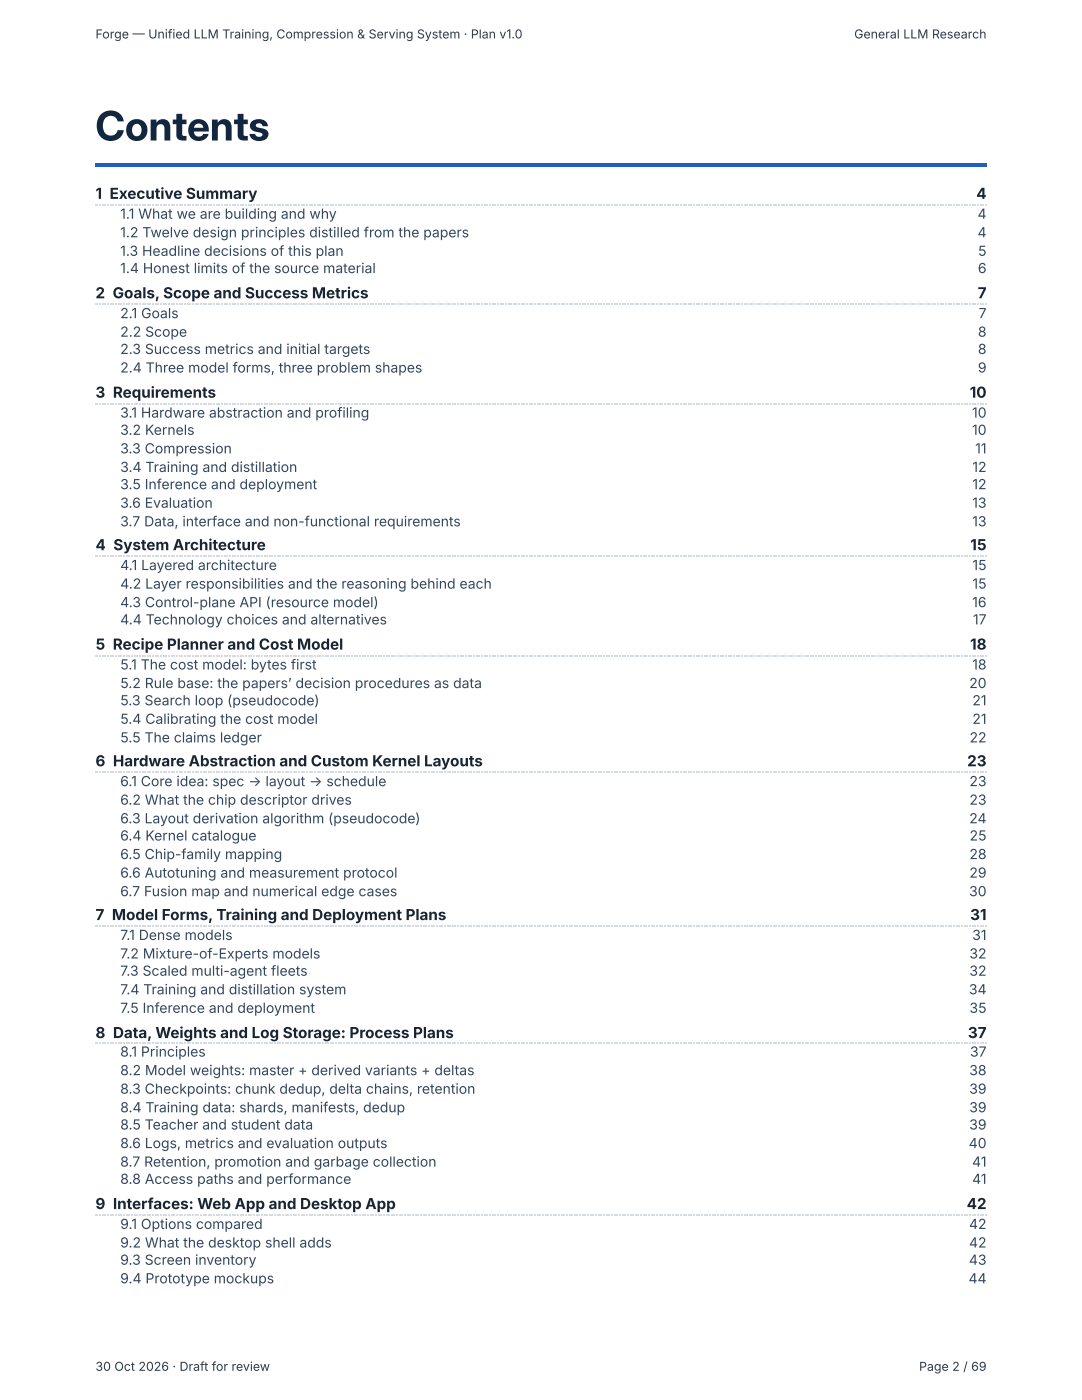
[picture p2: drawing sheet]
<svg xmlns="http://www.w3.org/2000/svg" width="216mm" height="279mm" viewBox="0 0 216 279" stroke-linecap="round" stroke-linejoin="round" font-family="sans-serif">
<defs><g id="words">
<text font-size="8.1" fill="#12263f" x="19" y="28">Contents</text>
<g font-size="3" fill="#1b2430">
<text x="19" y="39.7">1 Executive Summary</text>
<text x="194.8" y="39.7">4</text>
<text x="19" y="59.5">2 Goals, Scope and Success Metrics</text>
<text x="195.1" y="59.5">7</text>
<text x="19" y="79.4">3 Requirements</text>
<text x="193.5" y="79.4">10</text>
<text x="19" y="109.8">4 System Architecture</text>
<text x="193.6" y="109.8">15</text>
<text x="19" y="129.6">5 Recipe Planner and Cost Model</text>
<text x="193.6" y="129.6">18</text>
<text x="19" y="152.9">6 Hardware Abstraction and Custom Kernel Layouts</text>
<text x="193" y="152.9">23</text>
<text x="19" y="183.6">7 Model Forms, Training and Deployment Plans</text>
<text x="193.6" y="183.6">31</text>
<text x="19" y="207.2">8 Data, Weights and Log Storage: Process Plans</text>
<text x="193.1" y="207.2">37</text>
<text x="19" y="241.3">9 Interfaces: Web App and Desktop App</text>
<text x="192.9" y="241.3">42</text>
</g>
<g font-size="2.8" fill="#33475f">
<text x="24" y="43.7">1.1 What we are building and why</text>
<text x="24" y="47.4">1.2 Twelve design principles distilled from the papers</text>
<text x="195.1" y="43.7">4</text>
<text x="195.1" y="47.4">4</text>
<text x="24" y="51.1">1.3 Headline decisions of this plan</text>
<text x="195.2" y="51.1">5</text>
<text x="24" y="54.5">1.4 Honest limits of the source material</text>
<text x="195.1" y="54.5">6</text>
<text x="24" y="63.5">2.1 Goals</text>
<text x="195.3" y="63.5">7</text>
<text x="24" y="67.2">2.2 Scope</text>
<text x="24" y="70.6">2.3 Success metrics and initial targets</text>
<text x="195.1" y="67.2">8</text>
<text x="195.1" y="70.6">8</text>
<text x="24" y="74.3">2.4 Three model forms, three problem shapes</text>
<text x="195.1" y="74.3">9</text>
<text x="24" y="83.3">3.1 Hardware abstraction and profiling</text>
<text x="194" y="83.3">10</text>
<text x="24" y="86.8">3.2 Kernels</text>
<text x="194" y="86.8">10</text>
<text x="24" y="90.5">3.3 Compression</text>
<text x="24" y="94.2">3.4 Training and distillation</text>
<text x="194" y="94.2">12</text>
<text x="194.6" y="90.5">11</text>
<text x="24" y="97.6">3.5 Inference and deployment</text>
<text x="24" y="101.3">3.6 Evaluation</text>
<text x="194" y="101.3">13</text>
<text x="194" y="97.6">12</text>
<text x="24" y="105">3.7 Data, interface and non-functional requirements</text>
<text x="194" y="105">13</text>
<text x="24" y="113.8">4.1 Layered architecture</text>
<text x="194" y="113.8">15</text>
<text x="24" y="117.5">4.2 Layer responsibilities and the reasoning behind each</text>
<text x="194" y="117.5">15</text>
<text x="24" y="121.2">4.3 Control-plane API (resource model)</text>
<text x="24" y="124.6">4.4 Technology choices and alternatives</text>
<text x="194" y="121.2">16</text>
<text x="194.1" y="124.6">17</text>
<text x="24" y="133.6">5.1 The cost model: bytes first</text>
<text x="24" y="137.3">5.2 Rule base: the papers’ decision procedures as data</text>
<text x="193.4" y="137.3">20</text>
<text x="194" y="133.6">18</text>
<text x="24" y="140.8">5.3 Search loop (pseudocode)</text>
<text x="194" y="140.8">21</text>
<text x="24" y="144.5">5.4 Calibrating the cost model</text>
<text x="24" y="148.2">5.5 The claims ledger</text>
<text x="193.5" y="148.2">22</text>
<text x="194" y="144.5">21</text>
<text x="24" y="156.9">6.1 Core idea: spec → layout → schedule</text>
<text x="24" y="160.6">6.2 What the chip descriptor drives</text>
<text x="193.4" y="156.9">23</text>
<text x="193.4" y="160.6">23</text>
<text x="24" y="164.3">6.3 Layout derivation algorithm (pseudocode)</text>
<text x="24" y="167.7">6.4 Kernel catalogue</text>
<text x="193.4" y="164.3">24</text>
<text x="193.5" y="167.7">25</text>
<text x="24" y="171.4">6.5 Chip-family mapping</text>
<text x="193.4" y="171.4">28</text>
<text x="24" y="175.2">6.6 Autotuning and measurement protocol</text>
<text x="24" y="178.9">6.7 Fusion map and numerical edge cases</text>
<text x="193.4" y="178.9">30</text>
<text x="193.4" y="175.2">29</text>
<text x="24" y="187.6">7.1 Dense models</text>
<text x="24" y="191.3">7.2 Mixture-of-Experts models</text>
<text x="193.4" y="191.3">32</text>
<text x="194" y="187.6">31</text>
<text x="24" y="194.7">7.3 Scaled multi-agent fleets</text>
<text x="193.4" y="194.7">32</text>
<text x="24" y="198.4">7.4 Training and distillation system</text>
<text x="24" y="202.1">7.5 Inference and deployment</text>
<text x="193.3" y="198.4">34</text>
<text x="193.4" y="202.1">35</text>
<text x="24" y="210.9">8.1 Principles</text>
<text x="24" y="214.6">8.2 Model weights: master + derived variants + deltas</text>
<text x="193.4" y="214.6">38</text>
<text x="193.6" y="210.9">37</text>
<text x="24" y="218.3">8.3 Checkpoints: chunk dedup, delta chains, retention</text>
<text x="24" y="222">8.4 Training data: shards, manifests, dedup</text>
<text x="193.4" y="218.3">39</text>
<text x="193.4" y="222">39</text>
<text x="24" y="225.4">8.5 Teacher and student data</text>
<text x="193.4" y="225.4">39</text>
<text x="24" y="229.1">8.6 Logs, metrics and evaluation outputs</text>
<text x="24" y="232.8">8.7 Retention, promotion and garbage collection</text>
<text x="193.3" y="229.1">40</text>
<text x="194" y="232.8">41</text>
<text x="24" y="236.3">8.8 Access paths and performance</text>
<text x="194" y="236.3">41</text>
<text x="24" y="245.3">9.1 Options compared</text>
<text x="193.4" y="245.3">42</text>
<text x="24" y="249">9.2 What the desktop shell adds</text>
<text x="193.4" y="249">42</text>
<text x="24" y="252.4">9.3 Screen inventory</text>
<text x="24" y="256.1">9.4 Prototype mockups</text>
<text x="193.3" y="256.1">44</text>
<text x="193.3" y="252.4">43</text>
</g>
<g font-size="2.5" fill="#343a40">
<text x="19" y="7.7">Forge — Unified LLM Training, Compression &amp; Serving System · Plan v1.0</text>
<text x="170.4" y="7.7">General LLM Research</text>
<text x="19" y="273.6">30 Oct 2026 · Draft for review</text>
<text x="183.4" y="273.6">Page 2 / 69</text>
</g>
</g></defs>
<path d="M19 32.5h177.8v.8h-177.8z" fill="#1f5fbf"/>
<g fill="#d5dbe3">
<path d="M19 40.7h.6v.3h-.6z"/>
<path d="M19.8 40.7h.3v.3h-.3z"/>
<path d="M20.4 40.7h.2v.3h-.2z"/>
<path d="M20.9 40.7h.3v.3h-.3z"/>
<path d="M21.4 40.7h.3v.3h-.3z"/>
<path d="M22 40.7h.2v.3h-.2z"/>
<path d="M22.5 40.7h.3v.3h-.3z"/>
<path d="M23 40.7h.3v.3h-.3z"/>
<path d="M23.5 40.7h.3v.3h-.3z"/>
<path d="M24.1 40.7h.2v.3h-.2z"/>
<path d="M24.6 40.7h.3v.3h-.3z"/>
<path d="M25.1 40.7h.3v.3h-.3z"/>
<path d="M25.7 40.7h.2v.3h-.2z"/>
<path d="M26.2 40.7h.3v.3h-.3z"/>
<path d="M26.7 40.7h.3v.3h-.3z"/>
<path d="M27.3 40.7h.2v.3h-.2z"/>
<path d="M27.8 40.7h.2v.3h-.2z"/>
<path d="M28.3 40.7h.3v.3h-.3z"/>
<path d="M28.8 40.7h.3v.3h-.3z"/>
<path d="M29.4 40.7h.2v.3h-.2z"/>
<path d="M29.9 40.7h.3v.3h-.3z"/>
<path d="M30.4 40.7h.3v.3h-.3z"/>
<path d="M31 40.7h.2v.3h-.2z"/>
<path d="M31.5 40.7h.2v.3h-.2z"/>
<path d="M32 40.7h.3v.3h-.3z"/>
<path d="M32.5 40.7h.3v.3h-.3z"/>
<path d="M33.1 40.7h.2v.3h-.2z"/>
<path d="M33.6 40.7h.3v.3h-.3z"/>
<path d="M34.1 40.7h.3v.3h-.3z"/>
<path d="M34.7 40.7h.2v.3h-.2z"/>
<path d="M35.2 40.7h.3v.3h-.3z"/>
<path d="M35.7 40.7h.3v.3h-.3z"/>
<path d="M36.2 40.7h.3v.3h-.3z"/>
<path d="M36.8 40.7h.2v.3h-.2z"/>
<path d="M37.3 40.7h.3v.3h-.3z"/>
<path d="M37.8 40.7h.3v.3h-.3z"/>
<path d="M38.4 40.7h.2v.3h-.2z"/>
<path d="M38.9 40.7h.3v.3h-.3z"/>
<path d="M39.4 40.7h.3v.3h-.3z"/>
<path d="M40 40.7h.2v.3h-.2z"/>
<path d="M40.5 40.7h.2v.3h-.2z"/>
<path d="M41 40.7h.3v.3h-.3z"/>
<path d="M41.5 40.7h.3v.3h-.3z"/>
<path d="M42.1 40.7h.2v.3h-.2z"/>
<path d="M42.6 40.7h.3v.3h-.3z"/>
<path d="M43.1 40.7h.3v.3h-.3z"/>
<path d="M43.7 40.7h.2v.3h-.2z"/>
<path d="M44.2 40.7h.2v.3h-.2z"/>
<path d="M44.7 40.7h.3v.3h-.3z"/>
<path d="M45.2 40.7h.3v.3h-.3z"/>
<path d="M45.8 40.7h.2v.3h-.2z"/>
<path d="M46.3 40.7h.3v.3h-.3z"/>
<path d="M46.8 40.7h.3v.3h-.3z"/>
<path d="M47.4 40.7h.2v.3h-.2z"/>
<path d="M47.9 40.7h.3v.3h-.3z"/>
<path d="M48.4 40.7h.3v.3h-.3z"/>
<path d="M48.9 40.7h.3v.3h-.3z"/>
<path d="M49.5 40.7h.2v.3h-.2z"/>
<path d="M50 40.7h.3v.3h-.3z"/>
<path d="M50.5 40.7h.3v.3h-.3z"/>
<path d="M51.1 40.7h.2v.3h-.2z"/>
<path d="M51.6 40.7h.3v.3h-.3z"/>
<path d="M52.1 40.7h.3v.3h-.3z"/>
<path d="M52.7 40.7h.2v.3h-.2z"/>
<path d="M53.2 40.7h.2v.3h-.2z"/>
<path d="M53.7 40.7h.3v.3h-.3z"/>
<path d="M54.2 40.7h.3v.3h-.3z"/>
<path d="M54.8 40.7h.2v.3h-.2z"/>
<path d="M55.3 40.7h.3v.3h-.3z"/>
<path d="M55.8 40.7h.3v.3h-.3z"/>
<path d="M56.4 40.7h.2v.3h-.2z"/>
<path d="M56.9 40.7h.2v.3h-.2z"/>
<path d="M57.4 40.7h.3v.3h-.3z"/>
<path d="M57.9 40.7h.3v.3h-.3z"/>
<path d="M58.5 40.7h.2v.3h-.2z"/>
<path d="M59 40.7h.3v.3h-.3z"/>
<path d="M59.5 40.7h.3v.3h-.3z"/>
<path d="M60.1 40.7h.2v.3h-.2z"/>
<path d="M60.6 40.7h.3v.3h-.3z"/>
<path d="M61.1 40.7h.3v.3h-.3z"/>
<path d="M61.6 40.7h.3v.3h-.3z"/>
<path d="M62.2 40.7h.2v.3h-.2z"/>
<path d="M62.7 40.7h.3v.3h-.3z"/>
<path d="M63.2 40.7h.3v.3h-.3z"/>
<path d="M63.8 40.7h.2v.3h-.2z"/>
<path d="M64.3 40.7h.3v.3h-.3z"/>
<path d="M64.8 40.7h.3v.3h-.3z"/>
<path d="M65.4 40.7h.2v.3h-.2z"/>
<path d="M65.9 40.7h.2v.3h-.2z"/>
<path d="M66.4 40.7h.3v.3h-.3z"/>
<path d="M66.9 40.7h.3v.3h-.3z"/>
<path d="M67.5 40.7h.2v.3h-.2z"/>
<path d="M68 40.7h.3v.3h-.3z"/>
<path d="M68.5 40.7h.3v.3h-.3z"/>
<path d="M69.1 40.7h.2v.3h-.2z"/>
<path d="M69.6 40.7h.2v.3h-.2z"/>
<path d="M70.1 40.7h.3v.3h-.3z"/>
<path d="M70.6 40.7h.3v.3h-.3z"/>
<path d="M71.2 40.7h.2v.3h-.2z"/>
<path d="M71.7 40.7h.3v.3h-.3z"/>
<path d="M72.2 40.7h.3v.3h-.3z"/>
<path d="M72.8 40.7h.2v.3h-.2z"/>
<path d="M73.3 40.7h.3v.3h-.3z"/>
<path d="M73.8 40.7h.3v.3h-.3z"/>
<path d="M74.3 40.7h.3v.3h-.3z"/>
<path d="M74.9 40.7h.2v.3h-.2z"/>
<path d="M75.4 40.7h.3v.3h-.3z"/>
<path d="M75.9 40.7h.3v.3h-.3z"/>
<path d="M76.5 40.7h.2v.3h-.2z"/>
<path d="M77 40.7h.3v.3h-.3z"/>
<path d="M77.5 40.7h.3v.3h-.3z"/>
<path d="M78.1 40.7h.2v.3h-.2z"/>
<path d="M78.6 40.7h.2v.3h-.2z"/>
<path d="M79.1 40.7h.3v.3h-.3z"/>
<path d="M79.6 40.7h.3v.3h-.3z"/>
<path d="M80.2 40.7h.2v.3h-.2z"/>
<path d="M80.7 40.7h.3v.3h-.3z"/>
<path d="M81.2 40.7h.3v.3h-.3z"/>
<path d="M81.8 40.7h.2v.3h-.2z"/>
<path d="M82.3 40.7h.2v.3h-.2z"/>
<path d="M82.8 40.7h.3v.3h-.3z"/>
<path d="M83.3 40.7h.3v.3h-.3z"/>
<path d="M83.9 40.7h.2v.3h-.2z"/>
<path d="M84.4 40.7h.3v.3h-.3z"/>
<path d="M84.9 40.7h.3v.3h-.3z"/>
<path d="M85.5 40.7h.2v.3h-.2z"/>
<path d="M86 40.7h.3v.3h-.3z"/>
<path d="M86.5 40.7h.3v.3h-.3z"/>
<path d="M87 40.7h.3v.3h-.3z"/>
<path d="M87.6 40.7h.2v.3h-.2z"/>
<path d="M88.1 40.7h.3v.3h-.3z"/>
<path d="M88.6 40.7h.3v.3h-.3z"/>
<path d="M89.2 40.7h.2v.3h-.2z"/>
<path d="M89.7 40.7h.3v.3h-.3z"/>
<path d="M90.2 40.7h.3v.3h-.3z"/>
<path d="M90.8 40.7h.2v.3h-.2z"/>
<path d="M91.3 40.7h.2v.3h-.2z"/>
<path d="M91.8 40.7h.3v.3h-.3z"/>
<path d="M92.3 40.7h.3v.3h-.3z"/>
<path d="M92.9 40.7h.2v.3h-.2z"/>
<path d="M93.4 40.7h.3v.3h-.3z"/>
<path d="M93.9 40.7h.3v.3h-.3z"/>
<path d="M94.5 40.7h.2v.3h-.2z"/>
<path d="M95 40.7h.2v.3h-.2z"/>
<path d="M95.5 40.7h.3v.3h-.3z"/>
<path d="M96 40.7h.3v.3h-.3z"/>
<path d="M96.6 40.7h.2v.3h-.2z"/>
<path d="M97.1 40.7h.3v.3h-.3z"/>
<path d="M97.6 40.7h.3v.3h-.3z"/>
<path d="M98.2 40.7h.2v.3h-.2z"/>
<path d="M98.7 40.7h.3v.3h-.3z"/>
<path d="M99.2 40.7h.3v.3h-.3z"/>
<path d="M99.7 40.7h.3v.3h-.3z"/>
<path d="M100.3 40.7h.2v.3h-.2z"/>
<path d="M100.8 40.7h.3v.3h-.3z"/>
<path d="M101.3 40.7h.3v.3h-.3z"/>
<path d="M101.9 40.7h.2v.3h-.2z"/>
<path d="M102.4 40.7h.3v.3h-.3z"/>
<path d="M102.9 40.7h.3v.3h-.3z"/>
<path d="M103.5 40.7h.2v.3h-.2z"/>
<path d="M104 40.7h.2v.3h-.2z"/>
<path d="M104.5 40.7h.3v.3h-.3z"/>
<path d="M105 40.7h.3v.3h-.3z"/>
<path d="M105.6 40.7h.2v.3h-.2z"/>
<path d="M106.1 40.7h.3v.3h-.3z"/>
<path d="M106.6 40.7h.3v.3h-.3z"/>
<path d="M107.2 40.7h.2v.3h-.2z"/>
<path d="M107.7 40.7h.2v.3h-.2z"/>
<path d="M108.2 40.7h.3v.3h-.3z"/>
<path d="M108.7 40.7h.3v.3h-.3z"/>
<path d="M109.3 40.7h.2v.3h-.2z"/>
<path d="M109.8 40.7h.3v.3h-.3z"/>
<path d="M110.3 40.7h.3v.3h-.3z"/>
<path d="M110.9 40.7h.2v.3h-.2z"/>
<path d="M111.4 40.7h.3v.3h-.3z"/>
<path d="M111.9 40.7h.3v.3h-.3z"/>
<path d="M112.4 40.7h.3v.3h-.3z"/>
<path d="M113 40.7h.2v.3h-.2z"/>
<path d="M113.5 40.7h.3v.3h-.3z"/>
<path d="M114 40.7h.3v.3h-.3z"/>
<path d="M114.6 40.7h.2v.3h-.2z"/>
<path d="M115.1 40.7h.3v.3h-.3z"/>
<path d="M115.6 40.7h.3v.3h-.3z"/>
<path d="M116.2 40.7h.2v.3h-.2z"/>
<path d="M116.7 40.7h.2v.3h-.2z"/>
<path d="M117.2 40.7h.3v.3h-.3z"/>
<path d="M117.7 40.7h.3v.3h-.3z"/>
<path d="M118.3 40.7h.2v.3h-.2z"/>
<path d="M118.8 40.7h.3v.3h-.3z"/>
<path d="M119.3 40.7h.3v.3h-.3z"/>
<path d="M119.9 40.7h.2v.3h-.2z"/>
<path d="M120.4 40.7h.2v.3h-.2z"/>
<path d="M120.9 40.7h.3v.3h-.3z"/>
<path d="M121.4 40.7h.3v.3h-.3z"/>
<path d="M122 40.7h.2v.3h-.2z"/>
<path d="M122.5 40.7h.3v.3h-.3z"/>
<path d="M123 40.7h.3v.3h-.3z"/>
<path d="M123.6 40.7h.2v.3h-.2z"/>
<path d="M124.1 40.7h.3v.3h-.3z"/>
<path d="M124.6 40.7h.3v.3h-.3z"/>
<path d="M125.1 40.7h.3v.3h-.3z"/>
<path d="M125.7 40.7h.2v.3h-.2z"/>
<path d="M126.2 40.7h.3v.3h-.3z"/>
<path d="M126.7 40.7h.3v.3h-.3z"/>
<path d="M127.3 40.7h.2v.3h-.2z"/>
<path d="M127.8 40.7h.3v.3h-.3z"/>
<path d="M128.3 40.7h.3v.3h-.3z"/>
<path d="M128.9 40.7h.2v.3h-.2z"/>
<path d="M129.4 40.7h.2v.3h-.2z"/>
<path d="M129.9 40.7h.3v.3h-.3z"/>
<path d="M130.4 40.7h.3v.3h-.3z"/>
<path d="M131 40.7h.2v.3h-.2z"/>
<path d="M131.5 40.7h.3v.3h-.3z"/>
<path d="M132 40.7h.3v.3h-.3z"/>
<path d="M132.6 40.7h.2v.3h-.2z"/>
<path d="M133.1 40.7h.2v.3h-.2z"/>
<path d="M133.6 40.7h.3v.3h-.3z"/>
<path d="M134.1 40.7h.3v.3h-.3z"/>
<path d="M134.7 40.7h.2v.3h-.2z"/>
<path d="M135.2 40.7h.3v.3h-.3z"/>
<path d="M135.7 40.7h.3v.3h-.3z"/>
<path d="M136.3 40.7h.2v.3h-.2z"/>
<path d="M136.8 40.7h.3v.3h-.3z"/>
<path d="M137.3 40.7h.3v.3h-.3z"/>
<path d="M137.8 40.7h.3v.3h-.3z"/>
<path d="M138.4 40.7h.2v.3h-.2z"/>
<path d="M138.9 40.7h.3v.3h-.3z"/>
<path d="M139.4 40.7h.3v.3h-.3z"/>
<path d="M140 40.7h.2v.3h-.2z"/>
<path d="M140.5 40.7h.3v.3h-.3z"/>
<path d="M141 40.7h.3v.3h-.3z"/>
<path d="M141.6 40.7h.2v.3h-.2z"/>
<path d="M142.1 40.7h.2v.3h-.2z"/>
<path d="M142.6 40.7h.3v.3h-.3z"/>
<path d="M143.1 40.7h.3v.3h-.3z"/>
<path d="M143.7 40.7h.2v.3h-.2z"/>
<path d="M144.2 40.7h.3v.3h-.3z"/>
<path d="M144.7 40.7h.3v.3h-.3z"/>
<path d="M145.3 40.7h.2v.3h-.2z"/>
<path d="M145.8 40.7h.2v.3h-.2z"/>
<path d="M146.3 40.7h.3v.3h-.3z"/>
<path d="M146.8 40.7h.3v.3h-.3z"/>
<path d="M147.4 40.7h.2v.3h-.2z"/>
<path d="M147.9 40.7h.3v.3h-.3z"/>
<path d="M148.4 40.7h.3v.3h-.3z"/>
<path d="M149 40.7h.2v.3h-.2z"/>
<path d="M149.5 40.7h.3v.3h-.3z"/>
<path d="M150 40.7h.3v.3h-.3z"/>
<path d="M150.5 40.7h.3v.3h-.3z"/>
<path d="M151.1 40.7h.2v.3h-.2z"/>
<path d="M151.6 40.7h.3v.3h-.3z"/>
<path d="M152.1 40.7h.3v.3h-.3z"/>
<path d="M152.7 40.7h.2v.3h-.2z"/>
<path d="M153.2 40.7h.3v.3h-.3z"/>
<path d="M153.7 40.7h.3v.3h-.3z"/>
<path d="M154.3 40.7h.2v.3h-.2z"/>
<path d="M154.8 40.7h.2v.3h-.2z"/>
<path d="M155.3 40.7h.3v.3h-.3z"/>
<path d="M155.8 40.7h.3v.3h-.3z"/>
<path d="M156.4 40.7h.2v.3h-.2z"/>
<path d="M156.9 40.7h.3v.3h-.3z"/>
<path d="M157.4 40.7h.3v.3h-.3z"/>
<path d="M158 40.7h.2v.3h-.2z"/>
<path d="M158.5 40.7h.2v.3h-.2z"/>
<path d="M159 40.7h.3v.3h-.3z"/>
<path d="M159.5 40.7h.3v.3h-.3z"/>
<path d="M160.1 40.7h.2v.3h-.2z"/>
<path d="M160.6 40.7h.3v.3h-.3z"/>
<path d="M161.1 40.7h.3v.3h-.3z"/>
<path d="M161.7 40.7h.2v.3h-.2z"/>
<path d="M162.2 40.7h.3v.3h-.3z"/>
<path d="M162.7 40.7h.3v.3h-.3z"/>
<path d="M163.2 40.7h.3v.3h-.3z"/>
<path d="M163.8 40.7h.2v.3h-.2z"/>
<path d="M164.3 40.7h.3v.3h-.3z"/>
<path d="M164.8 40.7h.3v.3h-.3z"/>
<path d="M165.4 40.7h.2v.3h-.2z"/>
<path d="M165.9 40.7h.3v.3h-.3z"/>
<path d="M166.4 40.7h.3v.3h-.3z"/>
<path d="M167 40.7h.2v.3h-.2z"/>
<path d="M167.5 40.7h.2v.3h-.2z"/>
<path d="M168 40.7h.3v.3h-.3z"/>
<path d="M168.5 40.7h.3v.3h-.3z"/>
<path d="M169.1 40.7h.2v.3h-.2z"/>
<path d="M169.6 40.7h.3v.3h-.3z"/>
<path d="M170.1 40.7h.3v.3h-.3z"/>
<path d="M170.7 40.7h.2v.3h-.2z"/>
<path d="M171.2 40.7h.2v.3h-.2z"/>
<path d="M171.7 40.7h.3v.3h-.3z"/>
<path d="M172.2 40.7h.3v.3h-.3z"/>
<path d="M172.8 40.7h.2v.3h-.2z"/>
<path d="M173.3 40.7h.3v.3h-.3z"/>
<path d="M173.8 40.7h.3v.3h-.3z"/>
<path d="M174.4 40.7h.2v.3h-.2z"/>
<path d="M174.9 40.7h.3v.3h-.3z"/>
<path d="M175.4 40.7h.3v.3h-.3z"/>
<path d="M175.9 40.7h.3v.3h-.3z"/>
<path d="M176.5 40.7h.2v.3h-.2z"/>
<path d="M177 40.7h.3v.3h-.3z"/>
<path d="M177.5 40.7h.3v.3h-.3z"/>
<path d="M178.1 40.7h.2v.3h-.2z"/>
<path d="M178.6 40.7h.3v.3h-.3z"/>
<path d="M179.1 40.7h.3v.3h-.3z"/>
<path d="M179.7 40.7h.2v.3h-.2z"/>
<path d="M180.2 40.7h.2v.3h-.2z"/>
<path d="M180.7 40.7h.3v.3h-.3z"/>
<path d="M181.2 40.7h.3v.3h-.3z"/>
<path d="M181.8 40.7h.2v.3h-.2z"/>
<path d="M182.3 40.7h.3v.3h-.3z"/>
<path d="M182.8 40.7h.3v.3h-.3z"/>
<path d="M183.4 40.7h.2v.3h-.2z"/>
<path d="M183.9 40.7h.2v.3h-.2z"/>
<path d="M184.4 40.7h.3v.3h-.3z"/>
<path d="M184.9 40.7h.3v.3h-.3z"/>
<path d="M185.5 40.7h.2v.3h-.2z"/>
<path d="M186 40.7h.3v.3h-.3z"/>
<path d="M186.5 40.7h.3v.3h-.3z"/>
<path d="M187.1 40.7h.2v.3h-.2z"/>
<path d="M187.6 40.7h.3v.3h-.3z"/>
<path d="M188.1 40.7h.3v.3h-.3z"/>
<path d="M188.6 40.7h.3v.3h-.3z"/>
<path d="M189.2 40.7h.2v.3h-.2z"/>
<path d="M189.7 40.7h.3v.3h-.3z"/>
<path d="M190.2 40.7h.3v.3h-.3z"/>
<path d="M190.8 40.7h.2v.3h-.2z"/>
<path d="M191.3 40.7h.3v.3h-.3z"/>
<path d="M191.8 40.7h.3v.3h-.3z"/>
<path d="M192.4 40.7h.2v.3h-.2z"/>
<path d="M192.9 40.7h.2v.3h-.2z"/>
<path d="M193.4 40.7h.3v.3h-.3z"/>
<path d="M193.9 40.7h.3v.3h-.3z"/>
<path d="M194.5 40.7h.2v.3h-.2z"/>
<path d="M195 40.7h.3v.3h-.3z"/>
<path d="M195.5 40.7h.3v.3h-.3z"/>
<path d="M196.1 40.7h.2v.3h-.2z"/>
<path d="M196.6 40.7h.2v.3h-.2z"/>
<path d="M19 60.6h.6v.3h-.6z"/>
<path d="M19.8 60.6h.3v.3h-.3z"/>
<path d="M20.4 60.6h.2v.3h-.2z"/>
<path d="M20.9 60.6h.3v.3h-.3z"/>
<path d="M21.4 60.6h.3v.3h-.3z"/>
<path d="M22 60.6h.2v.3h-.2z"/>
<path d="M22.5 60.6h.3v.3h-.3z"/>
<path d="M23 60.6h.3v.3h-.3z"/>
<path d="M23.5 60.6h.3v.3h-.3z"/>
<path d="M24.1 60.6h.2v.3h-.2z"/>
<path d="M24.6 60.6h.3v.3h-.3z"/>
<path d="M25.1 60.6h.3v.3h-.3z"/>
<path d="M25.7 60.6h.2v.3h-.2z"/>
<path d="M26.2 60.6h.3v.3h-.3z"/>
<path d="M26.7 60.6h.3v.3h-.3z"/>
<path d="M27.3 60.6h.2v.3h-.2z"/>
<path d="M27.8 60.6h.2v.3h-.2z"/>
<path d="M28.3 60.6h.3v.3h-.3z"/>
<path d="M28.8 60.6h.3v.3h-.3z"/>
<path d="M29.4 60.6h.2v.3h-.2z"/>
<path d="M29.9 60.6h.3v.3h-.3z"/>
<path d="M30.4 60.6h.3v.3h-.3z"/>
<path d="M31 60.6h.2v.3h-.2z"/>
<path d="M31.5 60.6h.2v.3h-.2z"/>
<path d="M32 60.6h.3v.3h-.3z"/>
<path d="M32.5 60.6h.3v.3h-.3z"/>
<path d="M33.1 60.6h.2v.3h-.2z"/>
<path d="M33.6 60.6h.3v.3h-.3z"/>
<path d="M34.1 60.6h.3v.3h-.3z"/>
<path d="M34.7 60.6h.2v.3h-.2z"/>
<path d="M35.2 60.6h.3v.3h-.3z"/>
<path d="M35.7 60.6h.3v.3h-.3z"/>
<path d="M36.2 60.6h.3v.3h-.3z"/>
<path d="M36.8 60.6h.2v.3h-.2z"/>
<path d="M37.3 60.6h.3v.3h-.3z"/>
<path d="M37.8 60.6h.3v.3h-.3z"/>
<path d="M38.4 60.6h.2v.3h-.2z"/>
<path d="M38.9 60.6h.3v.3h-.3z"/>
<path d="M39.4 60.6h.3v.3h-.3z"/>
<path d="M40 60.6h.2v.3h-.2z"/>
<path d="M40.5 60.6h.2v.3h-.2z"/>
<path d="M41 60.6h.3v.3h-.3z"/>
<path d="M41.5 60.6h.3v.3h-.3z"/>
<path d="M42.1 60.6h.2v.3h-.2z"/>
<path d="M42.6 60.6h.3v.3h-.3z"/>
<path d="M43.1 60.6h.3v.3h-.3z"/>
<path d="M43.7 60.6h.2v.3h-.2z"/>
<path d="M44.2 60.6h.2v.3h-.2z"/>
<path d="M44.7 60.6h.3v.3h-.3z"/>
<path d="M45.2 60.6h.3v.3h-.3z"/>
<path d="M45.8 60.6h.2v.3h-.2z"/>
<path d="M46.3 60.6h.3v.3h-.3z"/>
<path d="M46.8 60.6h.3v.3h-.3z"/>
<path d="M47.4 60.6h.2v.3h-.2z"/>
<path d="M47.9 60.6h.3v.3h-.3z"/>
<path d="M48.4 60.6h.3v.3h-.3z"/>
<path d="M48.9 60.6h.3v.3h-.3z"/>
<path d="M49.5 60.6h.2v.3h-.2z"/>
<path d="M50 60.6h.3v.3h-.3z"/>
<path d="M50.5 60.6h.3v.3h-.3z"/>
<path d="M51.1 60.6h.2v.3h-.2z"/>
<path d="M51.6 60.6h.3v.3h-.3z"/>
<path d="M52.1 60.6h.3v.3h-.3z"/>
<path d="M52.7 60.6h.2v.3h-.2z"/>
<path d="M53.2 60.6h.2v.3h-.2z"/>
<path d="M53.7 60.6h.3v.3h-.3z"/>
<path d="M54.2 60.6h.3v.3h-.3z"/>
<path d="M54.8 60.6h.2v.3h-.2z"/>
<path d="M55.3 60.6h.3v.3h-.3z"/>
<path d="M55.8 60.6h.3v.3h-.3z"/>
<path d="M56.4 60.6h.2v.3h-.2z"/>
<path d="M56.9 60.6h.2v.3h-.2z"/>
<path d="M57.4 60.6h.3v.3h-.3z"/>
<path d="M57.9 60.6h.3v.3h-.3z"/>
<path d="M58.5 60.6h.2v.3h-.2z"/>
<path d="M59 60.6h.3v.3h-.3z"/>
<path d="M59.5 60.6h.3v.3h-.3z"/>
<path d="M60.1 60.6h.2v.3h-.2z"/>
<path d="M60.6 60.6h.3v.3h-.3z"/>
<path d="M61.1 60.6h.3v.3h-.3z"/>
<path d="M61.6 60.6h.3v.3h-.3z"/>
<path d="M62.2 60.6h.2v.3h-.2z"/>
<path d="M62.7 60.6h.3v.3h-.3z"/>
<path d="M63.2 60.6h.3v.3h-.3z"/>
<path d="M63.8 60.6h.2v.3h-.2z"/>
<path d="M64.3 60.6h.3v.3h-.3z"/>
<path d="M64.8 60.6h.3v.3h-.3z"/>
<path d="M65.4 60.6h.2v.3h-.2z"/>
<path d="M65.9 60.6h.2v.3h-.2z"/>
<path d="M66.4 60.6h.3v.3h-.3z"/>
<path d="M66.9 60.6h.3v.3h-.3z"/>
<path d="M67.5 60.6h.2v.3h-.2z"/>
<path d="M68 60.6h.3v.3h-.3z"/>
<path d="M68.5 60.6h.3v.3h-.3z"/>
<path d="M69.1 60.6h.2v.3h-.2z"/>
<path d="M69.6 60.6h.2v.3h-.2z"/>
<path d="M70.1 60.6h.3v.3h-.3z"/>
<path d="M70.6 60.6h.3v.3h-.3z"/>
<path d="M71.2 60.6h.2v.3h-.2z"/>
<path d="M71.7 60.6h.3v.3h-.3z"/>
<path d="M72.2 60.6h.3v.3h-.3z"/>
<path d="M72.8 60.6h.2v.3h-.2z"/>
<path d="M73.3 60.6h.3v.3h-.3z"/>
<path d="M73.8 60.6h.3v.3h-.3z"/>
<path d="M74.3 60.6h.3v.3h-.3z"/>
<path d="M74.9 60.6h.2v.3h-.2z"/>
<path d="M75.4 60.6h.3v.3h-.3z"/>
<path d="M75.9 60.6h.3v.3h-.3z"/>
<path d="M76.5 60.6h.2v.3h-.2z"/>
<path d="M77 60.6h.3v.3h-.3z"/>
<path d="M77.5 60.6h.3v.3h-.3z"/>
<path d="M78.1 60.6h.2v.3h-.2z"/>
<path d="M78.6 60.6h.2v.3h-.2z"/>
<path d="M79.1 60.6h.3v.3h-.3z"/>
<path d="M79.6 60.6h.3v.3h-.3z"/>
<path d="M80.2 60.6h.2v.3h-.2z"/>
<path d="M80.7 60.6h.3v.3h-.3z"/>
<path d="M81.2 60.6h.3v.3h-.3z"/>
<path d="M81.8 60.6h.2v.3h-.2z"/>
<path d="M82.3 60.6h.2v.3h-.2z"/>
<path d="M82.8 60.6h.3v.3h-.3z"/>
<path d="M83.3 60.6h.3v.3h-.3z"/>
<path d="M83.9 60.6h.2v.3h-.2z"/>
<path d="M84.4 60.6h.3v.3h-.3z"/>
<path d="M84.9 60.6h.3v.3h-.3z"/>
<path d="M85.5 60.6h.2v.3h-.2z"/>
<path d="M86 60.6h.3v.3h-.3z"/>
<path d="M86.5 60.6h.3v.3h-.3z"/>
<path d="M87 60.6h.3v.3h-.3z"/>
<path d="M87.6 60.6h.2v.3h-.2z"/>
<path d="M88.1 60.6h.3v.3h-.3z"/>
<path d="M88.6 60.6h.3v.3h-.3z"/>
<path d="M89.2 60.6h.2v.3h-.2z"/>
<path d="M89.7 60.6h.3v.3h-.3z"/>
<path d="M90.2 60.6h.3v.3h-.3z"/>
<path d="M90.8 60.6h.2v.3h-.2z"/>
<path d="M91.3 60.6h.2v.3h-.2z"/>
<path d="M91.8 60.6h.3v.3h-.3z"/>
<path d="M92.3 60.6h.3v.3h-.3z"/>
<path d="M92.9 60.6h.2v.3h-.2z"/>
<path d="M93.4 60.6h.3v.3h-.3z"/>
<path d="M93.9 60.6h.3v.3h-.3z"/>
<path d="M94.5 60.6h.2v.3h-.2z"/>
<path d="M95 60.6h.2v.3h-.2z"/>
<path d="M95.5 60.6h.3v.3h-.3z"/>
<path d="M96 60.6h.3v.3h-.3z"/>
<path d="M96.6 60.6h.2v.3h-.2z"/>
<path d="M97.1 60.6h.3v.3h-.3z"/>
<path d="M97.6 60.6h.3v.3h-.3z"/>
<path d="M98.2 60.6h.2v.3h-.2z"/>
<path d="M98.7 60.6h.3v.3h-.3z"/>
<path d="M99.2 60.6h.3v.3h-.3z"/>
<path d="M99.7 60.6h.3v.3h-.3z"/>
<path d="M100.3 60.6h.2v.3h-.2z"/>
<path d="M100.8 60.6h.3v.3h-.3z"/>
<path d="M101.3 60.6h.3v.3h-.3z"/>
<path d="M101.9 60.6h.2v.3h-.2z"/>
<path d="M102.4 60.6h.3v.3h-.3z"/>
<path d="M102.9 60.6h.3v.3h-.3z"/>
<path d="M103.5 60.6h.2v.3h-.2z"/>
<path d="M104 60.6h.2v.3h-.2z"/>
<path d="M104.5 60.6h.3v.3h-.3z"/>
<path d="M105 60.6h.3v.3h-.3z"/>
<path d="M105.6 60.6h.2v.3h-.2z"/>
<path d="M106.1 60.6h.3v.3h-.3z"/>
<path d="M106.6 60.6h.3v.3h-.3z"/>
<path d="M107.2 60.6h.2v.3h-.2z"/>
<path d="M107.7 60.6h.2v.3h-.2z"/>
<path d="M108.2 60.6h.3v.3h-.3z"/>
<path d="M108.7 60.6h.3v.3h-.3z"/>
<path d="M109.3 60.6h.2v.3h-.2z"/>
<path d="M109.8 60.6h.3v.3h-.3z"/>
<path d="M110.3 60.6h.3v.3h-.3z"/>
<path d="M110.9 60.6h.2v.3h-.2z"/>
<path d="M111.4 60.6h.3v.3h-.3z"/>
<path d="M111.9 60.6h.3v.3h-.3z"/>
<path d="M112.4 60.6h.3v.3h-.3z"/>
<path d="M113 60.6h.2v.3h-.2z"/>
<path d="M113.5 60.6h.3v.3h-.3z"/>
<path d="M114 60.6h.3v.3h-.3z"/>
<path d="M114.6 60.6h.2v.3h-.2z"/>
<path d="M115.1 60.6h.3v.3h-.3z"/>
<path d="M115.6 60.6h.3v.3h-.3z"/>
<path d="M116.2 60.6h.2v.3h-.2z"/>
<path d="M116.7 60.6h.2v.3h-.2z"/>
<path d="M117.2 60.6h.3v.3h-.3z"/>
<path d="M117.7 60.6h.3v.3h-.3z"/>
<path d="M118.3 60.6h.2v.3h-.2z"/>
<path d="M118.8 60.6h.3v.3h-.3z"/>
<path d="M119.3 60.6h.3v.3h-.3z"/>
<path d="M119.9 60.6h.2v.3h-.2z"/>
<path d="M120.4 60.6h.2v.3h-.2z"/>
<path d="M120.9 60.6h.3v.3h-.3z"/>
<path d="M121.4 60.6h.3v.3h-.3z"/>
<path d="M122 60.6h.2v.3h-.2z"/>
<path d="M122.5 60.6h.3v.3h-.3z"/>
<path d="M123 60.6h.3v.3h-.3z"/>
<path d="M123.6 60.6h.2v.3h-.2z"/>
<path d="M124.1 60.6h.3v.3h-.3z"/>
<path d="M124.6 60.6h.3v.3h-.3z"/>
<path d="M125.1 60.6h.3v.3h-.3z"/>
<path d="M125.7 60.6h.2v.3h-.2z"/>
<path d="M126.2 60.6h.3v.3h-.3z"/>
<path d="M126.7 60.6h.3v.3h-.3z"/>
<path d="M127.3 60.6h.2v.3h-.2z"/>
<path d="M127.8 60.6h.3v.3h-.3z"/>
<path d="M128.3 60.6h.3v.3h-.3z"/>
<path d="M128.9 60.6h.2v.3h-.2z"/>
<path d="M129.4 60.6h.2v.3h-.2z"/>
<path d="M129.9 60.6h.3v.3h-.3z"/>
<path d="M130.4 60.6h.3v.3h-.3z"/>
<path d="M131 60.6h.2v.3h-.2z"/>
<path d="M131.5 60.6h.3v.3h-.3z"/>
<path d="M132 60.6h.3v.3h-.3z"/>
<path d="M132.6 60.6h.2v.3h-.2z"/>
<path d="M133.1 60.6h.2v.3h-.2z"/>
<path d="M133.6 60.6h.3v.3h-.3z"/>
<path d="M134.1 60.6h.3v.3h-.3z"/>
<path d="M134.7 60.6h.2v.3h-.2z"/>
<path d="M135.2 60.6h.3v.3h-.3z"/>
<path d="M135.7 60.6h.3v.3h-.3z"/>
<path d="M136.3 60.6h.2v.3h-.2z"/>
<path d="M136.8 60.6h.3v.3h-.3z"/>
<path d="M137.3 60.6h.3v.3h-.3z"/>
<path d="M137.8 60.6h.3v.3h-.3z"/>
<path d="M138.4 60.6h.2v.3h-.2z"/>
<path d="M138.9 60.6h.3v.3h-.3z"/>
<path d="M139.4 60.6h.3v.3h-.3z"/>
<path d="M140 60.6h.2v.3h-.2z"/>
<path d="M140.5 60.6h.3v.3h-.3z"/>
<path d="M141 60.6h.3v.3h-.3z"/>
<path d="M141.6 60.6h.2v.3h-.2z"/>
<path d="M142.1 60.6h.2v.3h-.2z"/>
<path d="M142.6 60.6h.3v.3h-.3z"/>
<path d="M143.1 60.6h.3v.3h-.3z"/>
<path d="M143.7 60.6h.2v.3h-.2z"/>
<path d="M144.2 60.6h.3v.3h-.3z"/>
<path d="M144.7 60.6h.3v.3h-.3z"/>
<path d="M145.3 60.6h.2v.3h-.2z"/>
<path d="M145.8 60.6h.2v.3h-.2z"/>
<path d="M146.3 60.6h.3v.3h-.3z"/>
<path d="M146.8 60.6h.3v.3h-.3z"/>
<path d="M147.4 60.6h.2v.3h-.2z"/>
<path d="M147.9 60.6h.3v.3h-.3z"/>
<path d="M148.4 60.6h.3v.3h-.3z"/>
<path d="M149 60.6h.2v.3h-.2z"/>
<path d="M149.5 60.6h.3v.3h-.3z"/>
<path d="M150 60.6h.3v.3h-.3z"/>
<path d="M150.5 60.6h.3v.3h-.3z"/>
<path d="M151.1 60.6h.2v.3h-.2z"/>
<path d="M151.6 60.6h.3v.3h-.3z"/>
<path d="M152.1 60.6h.3v.3h-.3z"/>
<path d="M152.7 60.6h.2v.3h-.2z"/>
<path d="M153.2 60.6h.3v.3h-.3z"/>
<path d="M153.7 60.6h.3v.3h-.3z"/>
<path d="M154.3 60.6h.2v.3h-.2z"/>
<path d="M154.8 60.6h.2v.3h-.2z"/>
<path d="M155.3 60.6h.3v.3h-.3z"/>
<path d="M155.8 60.6h.3v.3h-.3z"/>
<path d="M156.4 60.6h.2v.3h-.2z"/>
<path d="M156.9 60.6h.3v.3h-.3z"/>
<path d="M157.4 60.6h.3v.3h-.3z"/>
<path d="M158 60.6h.2v.3h-.2z"/>
<path d="M158.5 60.6h.2v.3h-.2z"/>
<path d="M159 60.6h.3v.3h-.3z"/>
<path d="M159.5 60.6h.3v.3h-.3z"/>
<path d="M160.1 60.6h.2v.3h-.2z"/>
<path d="M160.6 60.6h.3v.3h-.3z"/>
<path d="M161.1 60.6h.3v.3h-.3z"/>
<path d="M161.7 60.6h.2v.3h-.2z"/>
<path d="M162.2 60.6h.3v.3h-.3z"/>
<path d="M162.7 60.6h.3v.3h-.3z"/>
<path d="M163.2 60.6h.3v.3h-.3z"/>
<path d="M163.8 60.6h.2v.3h-.2z"/>
<path d="M164.3 60.6h.3v.3h-.3z"/>
<path d="M164.8 60.6h.3v.3h-.3z"/>
<path d="M165.4 60.6h.2v.3h-.2z"/>
<path d="M165.9 60.6h.3v.3h-.3z"/>
<path d="M166.4 60.6h.3v.3h-.3z"/>
<path d="M167 60.6h.2v.3h-.2z"/>
<path d="M167.5 60.6h.2v.3h-.2z"/>
<path d="M168 60.6h.3v.3h-.3z"/>
<path d="M168.5 60.6h.3v.3h-.3z"/>
<path d="M169.1 60.6h.2v.3h-.2z"/>
<path d="M169.6 60.6h.3v.3h-.3z"/>
<path d="M170.1 60.6h.3v.3h-.3z"/>
<path d="M170.7 60.6h.2v.3h-.2z"/>
<path d="M171.2 60.6h.2v.3h-.2z"/>
<path d="M171.7 60.6h.3v.3h-.3z"/>
<path d="M172.2 60.6h.3v.3h-.3z"/>
<path d="M172.8 60.6h.2v.3h-.2z"/>
<path d="M173.3 60.6h.3v.3h-.3z"/>
<path d="M173.8 60.6h.3v.3h-.3z"/>
<path d="M174.4 60.6h.2v.3h-.2z"/>
<path d="M174.9 60.6h.3v.3h-.3z"/>
<path d="M175.4 60.6h.3v.3h-.3z"/>
<path d="M175.9 60.6h.3v.3h-.3z"/>
<path d="M176.5 60.6h.2v.3h-.2z"/>
<path d="M177 60.6h.3v.3h-.3z"/>
<path d="M177.5 60.6h.3v.3h-.3z"/>
<path d="M178.1 60.6h.2v.3h-.2z"/>
<path d="M178.6 60.6h.3v.3h-.3z"/>
<path d="M179.1 60.6h.3v.3h-.3z"/>
<path d="M179.7 60.6h.2v.3h-.2z"/>
<path d="M180.2 60.6h.2v.3h-.2z"/>
<path d="M180.7 60.6h.3v.3h-.3z"/>
<path d="M181.2 60.6h.3v.3h-.3z"/>
<path d="M181.8 60.6h.2v.3h-.2z"/>
<path d="M182.3 60.6h.3v.3h-.3z"/>
<path d="M182.8 60.6h.3v.3h-.3z"/>
<path d="M183.4 60.6h.2v.3h-.2z"/>
<path d="M183.9 60.6h.2v.3h-.2z"/>
<path d="M184.4 60.6h.3v.3h-.3z"/>
<path d="M184.9 60.6h.3v.3h-.3z"/>
<path d="M185.5 60.6h.2v.3h-.2z"/>
<path d="M186 60.6h.3v.3h-.3z"/>
<path d="M186.5 60.6h.3v.3h-.3z"/>
<path d="M187.1 60.6h.2v.3h-.2z"/>
<path d="M187.6 60.6h.3v.3h-.3z"/>
<path d="M188.1 60.6h.3v.3h-.3z"/>
<path d="M188.6 60.6h.3v.3h-.3z"/>
<path d="M189.2 60.6h.2v.3h-.2z"/>
<path d="M189.7 60.6h.3v.3h-.3z"/>
<path d="M190.2 60.6h.3v.3h-.3z"/>
<path d="M190.8 60.6h.2v.3h-.2z"/>
<path d="M191.3 60.6h.3v.3h-.3z"/>
<path d="M191.8 60.6h.3v.3h-.3z"/>
<path d="M192.4 60.6h.2v.3h-.2z"/>
<path d="M192.9 60.6h.2v.3h-.2z"/>
<path d="M193.4 60.6h.3v.3h-.3z"/>
<path d="M193.9 60.6h.3v.3h-.3z"/>
<path d="M194.5 60.6h.2v.3h-.2z"/>
<path d="M195 60.6h.3v.3h-.3z"/>
<path d="M195.5 60.6h.3v.3h-.3z"/>
<path d="M196.1 60.6h.2v.3h-.2z"/>
<path d="M196.6 60.6h.2v.3h-.2z"/>
<path d="M19 80.4h.6v.3h-.6z"/>
<path d="M19.8 80.4h.3v.3h-.3z"/>
<path d="M20.4 80.4h.2v.3h-.2z"/>
<path d="M20.9 80.4h.3v.3h-.3z"/>
<path d="M21.4 80.4h.3v.3h-.3z"/>
<path d="M22 80.4h.2v.3h-.2z"/>
<path d="M22.5 80.4h.3v.3h-.3z"/>
<path d="M23 80.4h.3v.3h-.3z"/>
<path d="M23.5 80.4h.3v.3h-.3z"/>
<path d="M24.1 80.4h.2v.3h-.2z"/>
<path d="M24.6 80.4h.3v.3h-.3z"/>
<path d="M25.1 80.4h.3v.3h-.3z"/>
<path d="M25.7 80.4h.2v.3h-.2z"/>
<path d="M26.2 80.4h.3v.3h-.3z"/>
<path d="M26.7 80.4h.3v.3h-.3z"/>
<path d="M27.3 80.4h.2v.3h-.2z"/>
<path d="M27.8 80.4h.2v.3h-.2z"/>
<path d="M28.3 80.4h.3v.3h-.3z"/>
<path d="M28.8 80.4h.3v.3h-.3z"/>
<path d="M29.4 80.4h.2v.3h-.2z"/>
<path d="M29.9 80.4h.3v.3h-.3z"/>
<path d="M30.4 80.4h.3v.3h-.3z"/>
<path d="M31 80.4h.2v.3h-.2z"/>
<path d="M31.5 80.4h.2v.3h-.2z"/>
<path d="M32 80.4h.3v.3h-.3z"/>
<path d="M32.5 80.4h.3v.3h-.3z"/>
<path d="M33.1 80.4h.2v.3h-.2z"/>
<path d="M33.6 80.4h.3v.3h-.3z"/>
<path d="M34.1 80.4h.3v.3h-.3z"/>
<path d="M34.7 80.4h.2v.3h-.2z"/>
<path d="M35.2 80.4h.3v.3h-.3z"/>
<path d="M35.7 80.4h.3v.3h-.3z"/>
<path d="M36.2 80.4h.3v.3h-.3z"/>
<path d="M36.8 80.4h.2v.3h-.2z"/>
<path d="M37.3 80.4h.3v.3h-.3z"/>
<path d="M37.8 80.4h.3v.3h-.3z"/>
<path d="M38.4 80.4h.2v.3h-.2z"/>
<path d="M38.9 80.4h.3v.3h-.3z"/>
<path d="M39.4 80.4h.3v.3h-.3z"/>
<path d="M40 80.4h.2v.3h-.2z"/>
<path d="M40.5 80.4h.2v.3h-.2z"/>
<path d="M41 80.4h.3v.3h-.3z"/>
<path d="M41.5 80.4h.3v.3h-.3z"/>
<path d="M42.1 80.4h.2v.3h-.2z"/>
<path d="M42.6 80.4h.3v.3h-.3z"/>
<path d="M43.1 80.4h.3v.3h-.3z"/>
<path d="M43.7 80.4h.2v.3h-.2z"/>
<path d="M44.2 80.4h.2v.3h-.2z"/>
<path d="M44.7 80.4h.3v.3h-.3z"/>
<path d="M45.2 80.4h.3v.3h-.3z"/>
<path d="M45.8 80.4h.2v.3h-.2z"/>
<path d="M46.3 80.4h.3v.3h-.3z"/>
<path d="M46.8 80.4h.3v.3h-.3z"/>
<path d="M47.4 80.4h.2v.3h-.2z"/>
<path d="M47.9 80.4h.3v.3h-.3z"/>
<path d="M48.4 80.4h.3v.3h-.3z"/>
<path d="M48.9 80.4h.3v.3h-.3z"/>
<path d="M49.5 80.4h.2v.3h-.2z"/>
<path d="M50 80.4h.3v.3h-.3z"/>
<path d="M50.5 80.4h.3v.3h-.3z"/>
<path d="M51.1 80.4h.2v.3h-.2z"/>
<path d="M51.6 80.4h.3v.3h-.3z"/>
<path d="M52.1 80.4h.3v.3h-.3z"/>
<path d="M52.7 80.4h.2v.3h-.2z"/>
<path d="M53.2 80.4h.2v.3h-.2z"/>
<path d="M53.7 80.4h.3v.3h-.3z"/>
<path d="M54.2 80.4h.3v.3h-.3z"/>
<path d="M54.8 80.4h.2v.3h-.2z"/>
<path d="M55.3 80.4h.3v.3h-.3z"/>
<path d="M55.8 80.4h.3v.3h-.3z"/>
<path d="M56.4 80.4h.2v.3h-.2z"/>
<path d="M56.9 80.4h.2v.3h-.2z"/>
<path d="M57.4 80.4h.3v.3h-.3z"/>
<path d="M57.9 80.4h.3v.3h-.3z"/>
<path d="M58.5 80.4h.2v.3h-.2z"/>
<path d="M59 80.4h.3v.3h-.3z"/>
<path d="M59.5 80.4h.3v.3h-.3z"/>
<path d="M60.1 80.4h.2v.3h-.2z"/>
<path d="M60.6 80.4h.3v.3h-.3z"/>
<path d="M61.1 80.4h.3v.3h-.3z"/>
<path d="M61.6 80.4h.3v.3h-.3z"/>
<path d="M62.2 80.4h.2v.3h-.2z"/>
<path d="M62.7 80.4h.3v.3h-.3z"/>
<path d="M63.2 80.4h.3v.3h-.3z"/>
<path d="M63.8 80.4h.2v.3h-.2z"/>
<path d="M64.3 80.4h.3v.3h-.3z"/>
<path d="M64.8 80.4h.3v.3h-.3z"/>
<path d="M65.4 80.4h.2v.3h-.2z"/>
<path d="M65.9 80.4h.2v.3h-.2z"/>
<path d="M66.4 80.4h.3v.3h-.3z"/>
<path d="M66.9 80.4h.3v.3h-.3z"/>
<path d="M67.5 80.4h.2v.3h-.2z"/>
<path d="M68 80.4h.3v.3h-.3z"/>
<path d="M68.5 80.4h.3v.3h-.3z"/>
<path d="M69.1 80.4h.2v.3h-.2z"/>
<path d="M69.6 80.4h.2v.3h-.2z"/>
<path d="M70.1 80.4h.3v.3h-.3z"/>
<path d="M70.6 80.4h.3v.3h-.3z"/>
<path d="M71.2 80.4h.2v.3h-.2z"/>
<path d="M71.7 80.4h.3v.3h-.3z"/>
<path d="M72.2 80.4h.3v.3h-.3z"/>
<path d="M72.8 80.4h.2v.3h-.2z"/>
<path d="M73.3 80.4h.3v.3h-.3z"/>
<path d="M73.8 80.4h.3v.3h-.3z"/>
<path d="M74.3 80.4h.3v.3h-.3z"/>
<path d="M74.9 80.4h.2v.3h-.2z"/>
<path d="M75.4 80.4h.3v.3h-.3z"/>
<path d="M75.9 80.4h.3v.3h-.3z"/>
<path d="M76.5 80.4h.2v.3h-.2z"/>
<path d="M77 80.4h.3v.3h-.3z"/>
<path d="M77.5 80.4h.3v.3h-.3z"/>
<path d="M78.1 80.4h.2v.3h-.2z"/>
<path d="M78.6 80.4h.2v.3h-.2z"/>
<path d="M79.1 80.4h.3v.3h-.3z"/>
<path d="M79.6 80.4h.3v.3h-.3z"/>
<path d="M80.2 80.4h.2v.3h-.2z"/>
<path d="M80.7 80.4h.3v.3h-.3z"/>
<path d="M81.2 80.4h.3v.3h-.3z"/>
<path d="M81.8 80.4h.2v.3h-.2z"/>
<path d="M82.3 80.4h.2v.3h-.2z"/>
<path d="M82.8 80.4h.3v.3h-.3z"/>
<path d="M83.3 80.4h.3v.3h-.3z"/>
<path d="M83.9 80.4h.2v.3h-.2z"/>
<path d="M84.4 80.4h.3v.3h-.3z"/>
<path d="M84.9 80.4h.3v.3h-.3z"/>
<path d="M85.5 80.4h.2v.3h-.2z"/>
<path d="M86 80.4h.3v.3h-.3z"/>
<path d="M86.5 80.4h.3v.3h-.3z"/>
<path d="M87 80.4h.3v.3h-.3z"/>
<path d="M87.6 80.4h.2v.3h-.2z"/>
<path d="M88.1 80.4h.3v.3h-.3z"/>
<path d="M88.6 80.4h.3v.3h-.3z"/>
<path d="M89.2 80.4h.2v.3h-.2z"/>
<path d="M89.7 80.4h.3v.3h-.3z"/>
<path d="M90.2 80.4h.3v.3h-.3z"/>
<path d="M90.8 80.4h.2v.3h-.2z"/>
<path d="M91.3 80.4h.2v.3h-.2z"/>
<path d="M91.8 80.4h.3v.3h-.3z"/>
<path d="M92.3 80.4h.3v.3h-.3z"/>
<path d="M92.9 80.4h.2v.3h-.2z"/>
<path d="M93.4 80.4h.3v.3h-.3z"/>
<path d="M93.9 80.4h.3v.3h-.3z"/>
<path d="M94.5 80.4h.2v.3h-.2z"/>
<path d="M95 80.4h.2v.3h-.2z"/>
<path d="M95.5 80.4h.3v.3h-.3z"/>
<path d="M96 80.4h.3v.3h-.3z"/>
<path d="M96.6 80.4h.2v.3h-.2z"/>
<path d="M97.1 80.4h.3v.3h-.3z"/>
<path d="M97.6 80.4h.3v.3h-.3z"/>
<path d="M98.2 80.4h.2v.3h-.2z"/>
<path d="M98.7 80.4h.3v.3h-.3z"/>
<path d="M99.2 80.4h.3v.3h-.3z"/>
<path d="M99.7 80.4h.3v.3h-.3z"/>
<path d="M100.3 80.4h.2v.3h-.2z"/>
<path d="M100.8 80.4h.3v.3h-.3z"/>
<path d="M101.3 80.4h.3v.3h-.3z"/>
<path d="M101.9 80.4h.2v.3h-.2z"/>
<path d="M102.4 80.4h.3v.3h-.3z"/>
<path d="M102.9 80.4h.3v.3h-.3z"/>
<path d="M103.5 80.4h.2v.3h-.2z"/>
<path d="M104 80.4h.2v.3h-.2z"/>
<path d="M104.5 80.4h.3v.3h-.3z"/>
<path d="M105 80.4h.3v.3h-.3z"/>
<path d="M105.6 80.4h.2v.3h-.2z"/>
<path d="M106.1 80.4h.3v.3h-.3z"/>
<path d="M106.6 80.4h.3v.3h-.3z"/>
<path d="M107.2 80.4h.2v.3h-.2z"/>
<path d="M107.7 80.4h.2v.3h-.2z"/>
<path d="M108.2 80.4h.3v.3h-.3z"/>
<path d="M108.7 80.4h.3v.3h-.3z"/>
<path d="M109.3 80.4h.2v.3h-.2z"/>
<path d="M109.8 80.4h.3v.3h-.3z"/>
<path d="M110.3 80.4h.3v.3h-.3z"/>
<path d="M110.9 80.4h.2v.3h-.2z"/>
<path d="M111.4 80.4h.3v.3h-.3z"/>
<path d="M111.9 80.4h.3v.3h-.3z"/>
<path d="M112.4 80.4h.3v.3h-.3z"/>
<path d="M113 80.4h.2v.3h-.2z"/>
<path d="M113.5 80.4h.3v.3h-.3z"/>
<path d="M114 80.4h.3v.3h-.3z"/>
<path d="M114.6 80.4h.2v.3h-.2z"/>
<path d="M115.1 80.4h.3v.3h-.3z"/>
<path d="M115.6 80.4h.3v.3h-.3z"/>
<path d="M116.2 80.4h.2v.3h-.2z"/>
<path d="M116.7 80.4h.2v.3h-.2z"/>
<path d="M117.2 80.4h.3v.3h-.3z"/>
<path d="M117.7 80.4h.3v.3h-.3z"/>
<path d="M118.3 80.4h.2v.3h-.2z"/>
<path d="M118.8 80.4h.3v.3h-.3z"/>
<path d="M119.3 80.4h.3v.3h-.3z"/>
<path d="M119.9 80.4h.2v.3h-.2z"/>
<path d="M120.4 80.4h.2v.3h-.2z"/>
<path d="M120.9 80.4h.3v.3h-.3z"/>
<path d="M121.4 80.4h.3v.3h-.3z"/>
<path d="M122 80.4h.2v.3h-.2z"/>
<path d="M122.5 80.4h.3v.3h-.3z"/>
<path d="M123 80.4h.3v.3h-.3z"/>
<path d="M123.6 80.4h.2v.3h-.2z"/>
<path d="M124.1 80.4h.3v.3h-.3z"/>
<path d="M124.6 80.4h.3v.3h-.3z"/>
<path d="M125.1 80.4h.3v.3h-.3z"/>
<path d="M125.7 80.4h.2v.3h-.2z"/>
<path d="M126.2 80.4h.3v.3h-.3z"/>
<path d="M126.7 80.4h.3v.3h-.3z"/>
<path d="M127.3 80.4h.2v.3h-.2z"/>
<path d="M127.8 80.4h.3v.3h-.3z"/>
<path d="M128.3 80.4h.3v.3h-.3z"/>
<path d="M128.9 80.4h.2v.3h-.2z"/>
<path d="M129.4 80.4h.2v.3h-.2z"/>
<path d="M129.9 80.4h.3v.3h-.3z"/>
<path d="M130.4 80.4h.3v.3h-.3z"/>
<path d="M131 80.4h.2v.3h-.2z"/>
<path d="M131.5 80.4h.3v.3h-.3z"/>
<path d="M132 80.4h.3v.3h-.3z"/>
<path d="M132.6 80.4h.2v.3h-.2z"/>
<path d="M133.1 80.4h.2v.3h-.2z"/>
<path d="M133.6 80.4h.3v.3h-.3z"/>
<path d="M134.1 80.4h.3v.3h-.3z"/>
<path d="M134.7 80.4h.2v.3h-.2z"/>
<path d="M135.2 80.4h.3v.3h-.3z"/>
<path d="M135.7 80.4h.3v.3h-.3z"/>
<path d="M136.3 80.4h.2v.3h-.2z"/>
<path d="M136.8 80.4h.3v.3h-.3z"/>
<path d="M137.3 80.4h.3v.3h-.3z"/>
<path d="M137.8 80.4h.3v.3h-.3z"/>
<path d="M138.4 80.4h.2v.3h-.2z"/>
<path d="M138.9 80.4h.3v.3h-.3z"/>
<path d="M139.4 80.4h.3v.3h-.3z"/>
<path d="M140 80.4h.2v.3h-.2z"/>
<path d="M140.5 80.4h.3v.3h-.3z"/>
<path d="M141 80.4h.3v.3h-.3z"/>
<path d="M141.6 80.4h.2v.3h-.2z"/>
<path d="M142.1 80.4h.2v.3h-.2z"/>
<path d="M142.6 80.4h.3v.3h-.3z"/>
<path d="M143.1 80.4h.3v.3h-.3z"/>
<path d="M143.7 80.4h.2v.3h-.2z"/>
<path d="M144.2 80.4h.3v.3h-.3z"/>
<path d="M144.7 80.4h.3v.3h-.3z"/>
<path d="M145.3 80.4h.2v.3h-.2z"/>
<path d="M145.8 80.4h.2v.3h-.2z"/>
<path d="M146.3 80.4h.3v.3h-.3z"/>
<path d="M146.8 80.4h.3v.3h-.3z"/>
<path d="M147.4 80.4h.2v.3h-.2z"/>
<path d="M147.9 80.4h.3v.3h-.3z"/>
<path d="M148.4 80.4h.3v.3h-.3z"/>
<path d="M149 80.4h.2v.3h-.2z"/>
<path d="M149.5 80.4h.3v.3h-.3z"/>
<path d="M150 80.4h.3v.3h-.3z"/>
<path d="M150.5 80.4h.3v.3h-.3z"/>
<path d="M151.1 80.4h.2v.3h-.2z"/>
<path d="M151.6 80.4h.3v.3h-.3z"/>
<path d="M152.1 80.4h.3v.3h-.3z"/>
<path d="M152.7 80.4h.2v.3h-.2z"/>
<path d="M153.2 80.4h.3v.3h-.3z"/>
<path d="M153.7 80.4h.3v.3h-.3z"/>
<path d="M154.3 80.4h.2v.3h-.2z"/>
<path d="M154.8 80.4h.2v.3h-.2z"/>
<path d="M155.3 80.4h.3v.3h-.3z"/>
<path d="M155.8 80.4h.3v.3h-.3z"/>
<path d="M156.4 80.4h.2v.3h-.2z"/>
<path d="M156.9 80.4h.3v.3h-.3z"/>
<path d="M157.4 80.4h.3v.3h-.3z"/>
<path d="M158 80.4h.2v.3h-.2z"/>
<path d="M158.5 80.4h.2v.3h-.2z"/>
<path d="M159 80.4h.3v.3h-.3z"/>
<path d="M159.5 80.4h.3v.3h-.3z"/>
<path d="M160.1 80.4h.2v.3h-.2z"/>
<path d="M160.6 80.4h.3v.3h-.3z"/>
<path d="M161.1 80.4h.3v.3h-.3z"/>
<path d="M161.7 80.4h.2v.3h-.2z"/>
<path d="M162.2 80.4h.3v.3h-.3z"/>
<path d="M162.7 80.4h.3v.3h-.3z"/>
<path d="M163.2 80.4h.3v.3h-.3z"/>
<path d="M163.8 80.4h.2v.3h-.2z"/>
<path d="M164.3 80.4h.3v.3h-.3z"/>
<path d="M164.8 80.4h.3v.3h-.3z"/>
<path d="M165.4 80.4h.2v.3h-.2z"/>
<path d="M165.9 80.4h.3v.3h-.3z"/>
<path d="M166.4 80.4h.3v.3h-.3z"/>
<path d="M167 80.4h.2v.3h-.2z"/>
<path d="M167.5 80.4h.2v.3h-.2z"/>
<path d="M168 80.4h.3v.3h-.3z"/>
<path d="M168.5 80.4h.3v.3h-.3z"/>
<path d="M169.1 80.4h.2v.3h-.2z"/>
<path d="M169.6 80.4h.3v.3h-.3z"/>
<path d="M170.1 80.4h.3v.3h-.3z"/>
<path d="M170.7 80.4h.2v.3h-.2z"/>
<path d="M171.2 80.4h.2v.3h-.2z"/>
<path d="M171.7 80.4h.3v.3h-.3z"/>
<path d="M172.2 80.4h.3v.3h-.3z"/>
<path d="M172.8 80.4h.2v.3h-.2z"/>
<path d="M173.3 80.4h.3v.3h-.3z"/>
<path d="M173.8 80.4h.3v.3h-.3z"/>
<path d="M174.4 80.4h.2v.3h-.2z"/>
<path d="M174.9 80.4h.3v.3h-.3z"/>
<path d="M175.4 80.4h.3v.3h-.3z"/>
<path d="M175.9 80.4h.3v.3h-.3z"/>
<path d="M176.5 80.4h.2v.3h-.2z"/>
<path d="M177 80.4h.3v.3h-.3z"/>
<path d="M177.5 80.4h.3v.3h-.3z"/>
<path d="M178.1 80.4h.2v.3h-.2z"/>
<path d="M178.6 80.4h.3v.3h-.3z"/>
<path d="M179.1 80.4h.3v.3h-.3z"/>
<path d="M179.7 80.4h.2v.3h-.2z"/>
<path d="M180.2 80.4h.2v.3h-.2z"/>
<path d="M180.7 80.4h.3v.3h-.3z"/>
<path d="M181.2 80.4h.3v.3h-.3z"/>
<path d="M181.8 80.4h.2v.3h-.2z"/>
<path d="M182.3 80.4h.3v.3h-.3z"/>
<path d="M182.8 80.4h.3v.3h-.3z"/>
<path d="M183.4 80.4h.2v.3h-.2z"/>
<path d="M183.9 80.4h.2v.3h-.2z"/>
<path d="M184.4 80.4h.3v.3h-.3z"/>
<path d="M184.9 80.4h.3v.3h-.3z"/>
<path d="M185.5 80.4h.2v.3h-.2z"/>
<path d="M186 80.4h.3v.3h-.3z"/>
<path d="M186.5 80.4h.3v.3h-.3z"/>
<path d="M187.1 80.4h.2v.3h-.2z"/>
<path d="M187.6 80.4h.3v.3h-.3z"/>
<path d="M188.1 80.4h.3v.3h-.3z"/>
<path d="M188.6 80.4h.3v.3h-.3z"/>
<path d="M189.2 80.4h.2v.3h-.2z"/>
<path d="M189.7 80.4h.3v.3h-.3z"/>
<path d="M190.2 80.4h.3v.3h-.3z"/>
<path d="M190.8 80.4h.2v.3h-.2z"/>
<path d="M191.3 80.4h.3v.3h-.3z"/>
<path d="M191.8 80.4h.3v.3h-.3z"/>
<path d="M192.4 80.4h.2v.3h-.2z"/>
<path d="M192.9 80.4h.2v.3h-.2z"/>
<path d="M193.4 80.4h.3v.3h-.3z"/>
<path d="M193.9 80.4h.3v.3h-.3z"/>
<path d="M194.5 80.4h.2v.3h-.2z"/>
<path d="M195 80.4h.3v.3h-.3z"/>
<path d="M195.5 80.4h.3v.3h-.3z"/>
<path d="M196.1 80.4h.2v.3h-.2z"/>
<path d="M196.6 80.4h.2v.3h-.2z"/>
<path d="M19 110.9h.6v.2h-.6z"/>
<path d="M19.8 110.9h.3v.2h-.3z"/>
<path d="M20.4 110.9h.2v.2h-.2z"/>
<path d="M20.9 110.9h.3v.2h-.3z"/>
<path d="M21.4 110.9h.3v.2h-.3z"/>
<path d="M22 110.9h.2v.2h-.2z"/>
<path d="M22.5 110.9h.3v.2h-.3z"/>
<path d="M23 110.9h.3v.2h-.3z"/>
<path d="M23.5 110.9h.3v.2h-.3z"/>
<path d="M24.1 110.9h.2v.2h-.2z"/>
<path d="M24.6 110.9h.3v.2h-.3z"/>
<path d="M25.1 110.9h.3v.2h-.3z"/>
<path d="M25.7 110.9h.2v.2h-.2z"/>
<path d="M26.2 110.9h.3v.2h-.3z"/>
<path d="M26.7 110.9h.3v.2h-.3z"/>
<path d="M27.3 110.9h.2v.2h-.2z"/>
<path d="M27.8 110.9h.2v.2h-.2z"/>
<path d="M28.3 110.9h.3v.2h-.3z"/>
<path d="M28.8 110.9h.3v.2h-.3z"/>
<path d="M29.4 110.9h.2v.2h-.2z"/>
<path d="M29.9 110.9h.3v.2h-.3z"/>
<path d="M30.4 110.9h.3v.2h-.3z"/>
<path d="M31 110.9h.2v.2h-.2z"/>
<path d="M31.5 110.9h.2v.2h-.2z"/>
<path d="M32 110.9h.3v.2h-.3z"/>
<path d="M32.5 110.9h.3v.2h-.3z"/>
<path d="M33.1 110.9h.2v.2h-.2z"/>
<path d="M33.6 110.9h.3v.2h-.3z"/>
<path d="M34.1 110.9h.3v.2h-.3z"/>
<path d="M34.7 110.9h.2v.2h-.2z"/>
<path d="M35.2 110.9h.3v.2h-.3z"/>
<path d="M35.7 110.9h.3v.2h-.3z"/>
<path d="M36.2 110.9h.3v.2h-.3z"/>
<path d="M36.8 110.9h.2v.2h-.2z"/>
<path d="M37.3 110.9h.3v.2h-.3z"/>
<path d="M37.8 110.9h.3v.2h-.3z"/>
<path d="M38.4 110.9h.2v.2h-.2z"/>
<path d="M38.9 110.9h.3v.2h-.3z"/>
<path d="M39.4 110.9h.3v.2h-.3z"/>
<path d="M40 110.9h.2v.2h-.2z"/>
<path d="M40.5 110.9h.2v.2h-.2z"/>
<path d="M41 110.9h.3v.2h-.3z"/>
<path d="M41.5 110.9h.3v.2h-.3z"/>
<path d="M42.1 110.9h.2v.2h-.2z"/>
<path d="M42.6 110.9h.3v.2h-.3z"/>
<path d="M43.1 110.9h.3v.2h-.3z"/>
<path d="M43.7 110.9h.2v.2h-.2z"/>
<path d="M44.2 110.9h.2v.2h-.2z"/>
<path d="M44.7 110.9h.3v.2h-.3z"/>
<path d="M45.2 110.9h.3v.2h-.3z"/>
<path d="M45.8 110.9h.2v.2h-.2z"/>
<path d="M46.3 110.9h.3v.2h-.3z"/>
<path d="M46.8 110.9h.3v.2h-.3z"/>
<path d="M47.4 110.9h.2v.2h-.2z"/>
<path d="M47.9 110.9h.3v.2h-.3z"/>
<path d="M48.4 110.9h.3v.2h-.3z"/>
<path d="M48.9 110.9h.3v.2h-.3z"/>
<path d="M49.5 110.9h.2v.2h-.2z"/>
<path d="M50 110.9h.3v.2h-.3z"/>
<path d="M50.5 110.9h.3v.2h-.3z"/>
<path d="M51.1 110.9h.2v.2h-.2z"/>
<path d="M51.6 110.9h.3v.2h-.3z"/>
<path d="M52.1 110.9h.3v.2h-.3z"/>
<path d="M52.7 110.9h.2v.2h-.2z"/>
<path d="M53.2 110.9h.2v.2h-.2z"/>
<path d="M53.7 110.9h.3v.2h-.3z"/>
<path d="M54.2 110.9h.3v.2h-.3z"/>
<path d="M54.8 110.9h.2v.2h-.2z"/>
<path d="M55.3 110.9h.3v.2h-.3z"/>
<path d="M55.8 110.9h.3v.2h-.3z"/>
<path d="M56.4 110.9h.2v.2h-.2z"/>
<path d="M56.9 110.9h.2v.2h-.2z"/>
<path d="M57.4 110.9h.3v.2h-.3z"/>
<path d="M57.9 110.9h.3v.2h-.3z"/>
<path d="M58.5 110.9h.2v.2h-.2z"/>
<path d="M59 110.9h.3v.2h-.3z"/>
<path d="M59.5 110.9h.3v.2h-.3z"/>
<path d="M60.1 110.9h.2v.2h-.2z"/>
<path d="M60.6 110.9h.3v.2h-.3z"/>
<path d="M61.1 110.9h.3v.2h-.3z"/>
<path d="M61.6 110.9h.3v.2h-.3z"/>
<path d="M62.2 110.9h.2v.2h-.2z"/>
<path d="M62.7 110.9h.3v.2h-.3z"/>
<path d="M63.2 110.9h.3v.2h-.3z"/>
<path d="M63.8 110.9h.2v.2h-.2z"/>
<path d="M64.3 110.9h.3v.2h-.3z"/>
<path d="M64.8 110.9h.3v.2h-.3z"/>
<path d="M65.4 110.9h.2v.2h-.2z"/>
<path d="M65.9 110.9h.2v.2h-.2z"/>
<path d="M66.4 110.9h.3v.2h-.3z"/>
<path d="M66.9 110.9h.3v.2h-.3z"/>
<path d="M67.5 110.9h.2v.2h-.2z"/>
<path d="M68 110.9h.3v.2h-.3z"/>
<path d="M68.5 110.9h.3v.2h-.3z"/>
<path d="M69.1 110.9h.2v.2h-.2z"/>
<path d="M69.6 110.9h.2v.2h-.2z"/>
<path d="M70.1 110.9h.3v.2h-.3z"/>
<path d="M70.6 110.9h.3v.2h-.3z"/>
<path d="M71.2 110.9h.2v.2h-.2z"/>
<path d="M71.7 110.9h.3v.2h-.3z"/>
<path d="M72.2 110.9h.3v.2h-.3z"/>
<path d="M72.8 110.9h.2v.2h-.2z"/>
<path d="M73.3 110.9h.3v.2h-.3z"/>
<path d="M73.8 110.9h.3v.2h-.3z"/>
<path d="M74.3 110.9h.3v.2h-.3z"/>
<path d="M74.9 110.9h.2v.2h-.2z"/>
<path d="M75.4 110.9h.3v.2h-.3z"/>
<path d="M75.9 110.9h.3v.2h-.3z"/>
<path d="M76.5 110.9h.2v.2h-.2z"/>
<path d="M77 110.9h.3v.2h-.3z"/>
<path d="M77.5 110.9h.3v.2h-.3z"/>
<path d="M78.1 110.9h.2v.2h-.2z"/>
<path d="M78.6 110.9h.2v.2h-.2z"/>
<path d="M79.1 110.9h.3v.2h-.3z"/>
<path d="M79.6 110.9h.3v.2h-.3z"/>
<path d="M80.2 110.9h.2v.2h-.2z"/>
<path d="M80.7 110.9h.3v.2h-.3z"/>
<path d="M81.2 110.9h.3v.2h-.3z"/>
<path d="M81.8 110.9h.2v.2h-.2z"/>
<path d="M82.3 110.9h.2v.2h-.2z"/>
<path d="M82.8 110.9h.3v.2h-.3z"/>
<path d="M83.3 110.9h.3v.2h-.3z"/>
<path d="M83.9 110.9h.2v.2h-.2z"/>
<path d="M84.4 110.9h.3v.2h-.3z"/>
<path d="M84.9 110.9h.3v.2h-.3z"/>
<path d="M85.5 110.9h.2v.2h-.2z"/>
<path d="M86 110.9h.3v.2h-.3z"/>
<path d="M86.5 110.9h.3v.2h-.3z"/>
<path d="M87 110.9h.3v.2h-.3z"/>
<path d="M87.6 110.9h.2v.2h-.2z"/>
<path d="M88.1 110.9h.3v.2h-.3z"/>
<path d="M88.6 110.9h.3v.2h-.3z"/>
<path d="M89.2 110.9h.2v.2h-.2z"/>
<path d="M89.7 110.9h.3v.2h-.3z"/>
<path d="M90.2 110.9h.3v.2h-.3z"/>
<path d="M90.8 110.9h.2v.2h-.2z"/>
<path d="M91.3 110.9h.2v.2h-.2z"/>
<path d="M91.8 110.9h.3v.2h-.3z"/>
<path d="M92.3 110.9h.3v.2h-.3z"/>
<path d="M92.9 110.9h.2v.2h-.2z"/>
<path d="M93.4 110.9h.3v.2h-.3z"/>
<path d="M93.9 110.9h.3v.2h-.3z"/>
<path d="M94.5 110.9h.2v.2h-.2z"/>
<path d="M95 110.9h.2v.2h-.2z"/>
<path d="M95.5 110.9h.3v.2h-.3z"/>
<path d="M96 110.9h.3v.2h-.3z"/>
<path d="M96.6 110.9h.2v.2h-.2z"/>
<path d="M97.1 110.9h.3v.2h-.3z"/>
<path d="M97.6 110.9h.3v.2h-.3z"/>
<path d="M98.2 110.9h.2v.2h-.2z"/>
<path d="M98.7 110.9h.3v.2h-.3z"/>
<path d="M99.2 110.9h.3v.2h-.3z"/>
<path d="M99.7 110.9h.3v.2h-.3z"/>
<path d="M100.3 110.9h.2v.2h-.2z"/>
<path d="M100.8 110.9h.3v.2h-.3z"/>
<path d="M101.3 110.9h.3v.2h-.3z"/>
<path d="M101.9 110.9h.2v.2h-.2z"/>
<path d="M102.4 110.9h.3v.2h-.3z"/>
<path d="M102.9 110.9h.3v.2h-.3z"/>
<path d="M103.5 110.9h.2v.2h-.2z"/>
<path d="M104 110.9h.2v.2h-.2z"/>
<path d="M104.5 110.9h.3v.2h-.3z"/>
<path d="M105 110.9h.3v.2h-.3z"/>
<path d="M105.6 110.9h.2v.2h-.2z"/>
<path d="M106.1 110.9h.3v.2h-.3z"/>
<path d="M106.6 110.9h.3v.2h-.3z"/>
<path d="M107.2 110.9h.2v.2h-.2z"/>
<path d="M107.7 110.9h.2v.2h-.2z"/>
<path d="M108.2 110.9h.3v.2h-.3z"/>
<path d="M108.7 110.9h.3v.2h-.3z"/>
<path d="M109.3 110.9h.2v.2h-.2z"/>
<path d="M109.8 110.9h.3v.2h-.3z"/>
<path d="M110.3 110.9h.3v.2h-.3z"/>
<path d="M110.9 110.9h.2v.2h-.2z"/>
<path d="M111.4 110.9h.3v.2h-.3z"/>
<path d="M111.9 110.9h.3v.2h-.3z"/>
<path d="M112.4 110.9h.3v.2h-.3z"/>
<path d="M113 110.9h.2v.2h-.2z"/>
<path d="M113.5 110.9h.3v.2h-.3z"/>
<path d="M114 110.9h.3v.2h-.3z"/>
<path d="M114.6 110.9h.2v.2h-.2z"/>
<path d="M115.1 110.9h.3v.2h-.3z"/>
<path d="M115.6 110.9h.3v.2h-.3z"/>
<path d="M116.2 110.9h.2v.2h-.2z"/>
<path d="M116.7 110.9h.2v.2h-.2z"/>
<path d="M117.2 110.9h.3v.2h-.3z"/>
<path d="M117.7 110.9h.3v.2h-.3z"/>
<path d="M118.3 110.9h.2v.2h-.2z"/>
<path d="M118.8 110.9h.3v.2h-.3z"/>
<path d="M119.3 110.9h.3v.2h-.3z"/>
<path d="M119.9 110.9h.2v.2h-.2z"/>
<path d="M120.4 110.9h.2v.2h-.2z"/>
<path d="M120.9 110.9h.3v.2h-.3z"/>
<path d="M121.4 110.9h.3v.2h-.3z"/>
<path d="M122 110.9h.2v.2h-.2z"/>
<path d="M122.5 110.9h.3v.2h-.3z"/>
<path d="M123 110.9h.3v.2h-.3z"/>
<path d="M123.6 110.9h.2v.2h-.2z"/>
<path d="M124.1 110.9h.3v.2h-.3z"/>
<path d="M124.6 110.9h.3v.2h-.3z"/>
<path d="M125.1 110.9h.3v.2h-.3z"/>
<path d="M125.7 110.9h.2v.2h-.2z"/>
<path d="M126.2 110.9h.3v.2h-.3z"/>
<path d="M126.7 110.9h.3v.2h-.3z"/>
<path d="M127.3 110.9h.2v.2h-.2z"/>
<path d="M127.8 110.9h.3v.2h-.3z"/>
<path d="M128.3 110.9h.3v.2h-.3z"/>
<path d="M128.9 110.9h.2v.2h-.2z"/>
<path d="M129.4 110.9h.2v.2h-.2z"/>
<path d="M129.9 110.9h.3v.2h-.3z"/>
<path d="M130.4 110.9h.3v.2h-.3z"/>
<path d="M131 110.9h.2v.2h-.2z"/>
<path d="M131.5 110.9h.3v.2h-.3z"/>
<path d="M132 110.9h.3v.2h-.3z"/>
<path d="M132.6 110.9h.2v.2h-.2z"/>
<path d="M133.1 110.9h.2v.2h-.2z"/>
<path d="M133.6 110.9h.3v.2h-.3z"/>
<path d="M134.1 110.9h.3v.2h-.3z"/>
<path d="M134.7 110.9h.2v.2h-.2z"/>
<path d="M135.2 110.9h.3v.2h-.3z"/>
<path d="M135.7 110.9h.3v.2h-.3z"/>
<path d="M136.3 110.9h.2v.2h-.2z"/>
<path d="M136.8 110.9h.3v.2h-.3z"/>
<path d="M137.3 110.9h.3v.2h-.3z"/>
<path d="M137.8 110.9h.3v.2h-.3z"/>
<path d="M138.4 110.9h.2v.2h-.2z"/>
<path d="M138.9 110.9h.3v.2h-.3z"/>
<path d="M139.4 110.9h.3v.2h-.3z"/>
<path d="M140 110.9h.2v.2h-.2z"/>
<path d="M140.5 110.9h.3v.2h-.3z"/>
<path d="M141 110.9h.3v.2h-.3z"/>
<path d="M141.6 110.9h.2v.2h-.2z"/>
<path d="M142.1 110.9h.2v.2h-.2z"/>
<path d="M142.6 110.9h.3v.2h-.3z"/>
<path d="M143.1 110.9h.3v.2h-.3z"/>
<path d="M143.7 110.9h.2v.2h-.2z"/>
<path d="M144.2 110.9h.3v.2h-.3z"/>
<path d="M144.7 110.9h.3v.2h-.3z"/>
<path d="M145.3 110.9h.2v.2h-.2z"/>
<path d="M145.8 110.9h.2v.2h-.2z"/>
<path d="M146.3 110.9h.3v.2h-.3z"/>
<path d="M146.8 110.9h.3v.2h-.3z"/>
<path d="M147.4 110.9h.2v.2h-.2z"/>
<path d="M147.9 110.9h.3v.2h-.3z"/>
<path d="M148.4 110.9h.3v.2h-.3z"/>
<path d="M149 110.9h.2v.2h-.2z"/>
<path d="M149.5 110.9h.3v.2h-.3z"/>
<path d="M150 110.9h.3v.2h-.3z"/>
<path d="M150.5 110.9h.3v.2h-.3z"/>
<path d="M151.1 110.9h.2v.2h-.2z"/>
<path d="M151.6 110.9h.3v.2h-.3z"/>
<path d="M152.1 110.9h.3v.2h-.3z"/>
<path d="M152.7 110.9h.2v.2h-.2z"/>
<path d="M153.2 110.9h.3v.2h-.3z"/>
<path d="M153.7 110.9h.3v.2h-.3z"/>
<path d="M154.3 110.9h.2v.2h-.2z"/>
<path d="M154.8 110.9h.2v.2h-.2z"/>
<path d="M155.3 110.9h.3v.2h-.3z"/>
<path d="M155.8 110.9h.3v.2h-.3z"/>
<path d="M156.4 110.9h.2v.2h-.2z"/>
<path d="M156.9 110.9h.3v.2h-.3z"/>
<path d="M157.4 110.9h.3v.2h-.3z"/>
<path d="M158 110.9h.2v.2h-.2z"/>
<path d="M158.5 110.9h.2v.2h-.2z"/>
<path d="M159 110.9h.3v.2h-.3z"/>
<path d="M159.5 110.9h.3v.2h-.3z"/>
<path d="M160.1 110.9h.2v.2h-.2z"/>
<path d="M160.6 110.9h.3v.2h-.3z"/>
<path d="M161.1 110.9h.3v.2h-.3z"/>
<path d="M161.7 110.9h.2v.2h-.2z"/>
<path d="M162.2 110.9h.3v.2h-.3z"/>
<path d="M162.7 110.9h.3v.2h-.3z"/>
<path d="M163.2 110.9h.3v.2h-.3z"/>
<path d="M163.8 110.9h.2v.2h-.2z"/>
<path d="M164.3 110.9h.3v.2h-.3z"/>
<path d="M164.8 110.9h.3v.2h-.3z"/>
<path d="M165.4 110.9h.2v.2h-.2z"/>
<path d="M165.9 110.9h.3v.2h-.3z"/>
<path d="M166.4 110.9h.3v.2h-.3z"/>
<path d="M167 110.9h.2v.2h-.2z"/>
<path d="M167.5 110.9h.2v.2h-.2z"/>
<path d="M168 110.9h.3v.2h-.3z"/>
<path d="M168.5 110.9h.3v.2h-.3z"/>
<path d="M169.1 110.9h.2v.2h-.2z"/>
<path d="M169.6 110.9h.3v.2h-.3z"/>
<path d="M170.1 110.9h.3v.2h-.3z"/>
<path d="M170.7 110.9h.2v.2h-.2z"/>
<path d="M171.2 110.9h.2v.2h-.2z"/>
<path d="M171.7 110.9h.3v.2h-.3z"/>
<path d="M172.2 110.9h.3v.2h-.3z"/>
<path d="M172.8 110.9h.2v.2h-.2z"/>
<path d="M173.3 110.9h.3v.2h-.3z"/>
<path d="M173.8 110.9h.3v.2h-.3z"/>
<path d="M174.4 110.9h.2v.2h-.2z"/>
<path d="M174.9 110.9h.3v.2h-.3z"/>
<path d="M175.4 110.9h.3v.2h-.3z"/>
<path d="M175.9 110.9h.3v.2h-.3z"/>
<path d="M176.5 110.9h.2v.2h-.2z"/>
<path d="M177 110.9h.3v.2h-.3z"/>
<path d="M177.5 110.9h.3v.2h-.3z"/>
<path d="M178.1 110.9h.2v.2h-.2z"/>
<path d="M178.6 110.9h.3v.2h-.3z"/>
<path d="M179.1 110.9h.3v.2h-.3z"/>
<path d="M179.7 110.9h.2v.2h-.2z"/>
<path d="M180.2 110.9h.2v.2h-.2z"/>
<path d="M180.7 110.9h.3v.2h-.3z"/>
<path d="M181.2 110.9h.3v.2h-.3z"/>
<path d="M181.8 110.9h.2v.2h-.2z"/>
<path d="M182.3 110.9h.3v.2h-.3z"/>
<path d="M182.8 110.9h.3v.2h-.3z"/>
<path d="M183.4 110.9h.2v.2h-.2z"/>
<path d="M183.9 110.9h.2v.2h-.2z"/>
<path d="M184.4 110.9h.3v.2h-.3z"/>
<path d="M184.9 110.9h.3v.2h-.3z"/>
<path d="M185.5 110.9h.2v.2h-.2z"/>
<path d="M186 110.9h.3v.2h-.3z"/>
<path d="M186.5 110.9h.3v.2h-.3z"/>
<path d="M187.1 110.9h.2v.2h-.2z"/>
<path d="M187.6 110.9h.3v.2h-.3z"/>
<path d="M188.1 110.9h.3v.2h-.3z"/>
<path d="M188.6 110.9h.3v.2h-.3z"/>
<path d="M189.2 110.9h.2v.2h-.2z"/>
<path d="M189.7 110.9h.3v.2h-.3z"/>
<path d="M190.2 110.9h.3v.2h-.3z"/>
<path d="M190.8 110.9h.2v.2h-.2z"/>
<path d="M191.3 110.9h.3v.2h-.3z"/>
<path d="M191.8 110.9h.3v.2h-.3z"/>
<path d="M192.4 110.9h.2v.2h-.2z"/>
<path d="M192.9 110.9h.2v.2h-.2z"/>
<path d="M193.4 110.9h.3v.2h-.3z"/>
<path d="M193.9 110.9h.3v.2h-.3z"/>
<path d="M194.5 110.9h.2v.2h-.2z"/>
<path d="M195 110.9h.3v.2h-.3z"/>
<path d="M195.5 110.9h.3v.2h-.3z"/>
<path d="M196.1 110.9h.2v.2h-.2z"/>
<path d="M196.6 110.9h.2v.2h-.2z"/>
<path d="M19 130.7h.6v.3h-.6z"/>
<path d="M19.8 130.7h.3v.3h-.3z"/>
<path d="M20.4 130.7h.2v.3h-.2z"/>
<path d="M20.9 130.7h.3v.3h-.3z"/>
<path d="M21.4 130.7h.3v.3h-.3z"/>
<path d="M22 130.7h.2v.3h-.2z"/>
<path d="M22.5 130.7h.3v.3h-.3z"/>
<path d="M23 130.7h.3v.3h-.3z"/>
<path d="M23.5 130.7h.3v.3h-.3z"/>
<path d="M24.1 130.7h.2v.3h-.2z"/>
<path d="M24.6 130.7h.3v.3h-.3z"/>
<path d="M25.1 130.7h.3v.3h-.3z"/>
<path d="M25.7 130.7h.2v.3h-.2z"/>
<path d="M26.2 130.7h.3v.3h-.3z"/>
<path d="M26.7 130.7h.3v.3h-.3z"/>
<path d="M27.3 130.7h.2v.3h-.2z"/>
<path d="M27.8 130.7h.2v.3h-.2z"/>
<path d="M28.3 130.7h.3v.3h-.3z"/>
<path d="M28.8 130.7h.3v.3h-.3z"/>
<path d="M29.4 130.7h.2v.3h-.2z"/>
<path d="M29.9 130.7h.3v.3h-.3z"/>
<path d="M30.4 130.7h.3v.3h-.3z"/>
<path d="M31 130.7h.2v.3h-.2z"/>
<path d="M31.5 130.7h.2v.3h-.2z"/>
<path d="M32 130.7h.3v.3h-.3z"/>
<path d="M32.5 130.7h.3v.3h-.3z"/>
<path d="M33.1 130.7h.2v.3h-.2z"/>
<path d="M33.6 130.7h.3v.3h-.3z"/>
<path d="M34.1 130.7h.3v.3h-.3z"/>
<path d="M34.7 130.7h.2v.3h-.2z"/>
<path d="M35.2 130.7h.3v.3h-.3z"/>
<path d="M35.7 130.7h.3v.3h-.3z"/>
<path d="M36.2 130.7h.3v.3h-.3z"/>
<path d="M36.8 130.7h.2v.3h-.2z"/>
<path d="M37.3 130.7h.3v.3h-.3z"/>
<path d="M37.8 130.7h.3v.3h-.3z"/>
<path d="M38.4 130.7h.2v.3h-.2z"/>
<path d="M38.9 130.7h.3v.3h-.3z"/>
<path d="M39.4 130.7h.3v.3h-.3z"/>
<path d="M40 130.7h.2v.3h-.2z"/>
<path d="M40.5 130.7h.2v.3h-.2z"/>
<path d="M41 130.7h.3v.3h-.3z"/>
<path d="M41.5 130.7h.3v.3h-.3z"/>
<path d="M42.1 130.7h.2v.3h-.2z"/>
<path d="M42.6 130.7h.3v.3h-.3z"/>
<path d="M43.1 130.7h.3v.3h-.3z"/>
<path d="M43.7 130.7h.2v.3h-.2z"/>
<path d="M44.2 130.7h.2v.3h-.2z"/>
<path d="M44.7 130.7h.3v.3h-.3z"/>
<path d="M45.2 130.7h.3v.3h-.3z"/>
<path d="M45.8 130.7h.2v.3h-.2z"/>
<path d="M46.3 130.7h.3v.3h-.3z"/>
<path d="M46.8 130.7h.3v.3h-.3z"/>
<path d="M47.4 130.7h.2v.3h-.2z"/>
<path d="M47.9 130.7h.3v.3h-.3z"/>
<path d="M48.4 130.7h.3v.3h-.3z"/>
<path d="M48.9 130.7h.3v.3h-.3z"/>
<path d="M49.5 130.7h.2v.3h-.2z"/>
<path d="M50 130.7h.3v.3h-.3z"/>
<path d="M50.5 130.7h.3v.3h-.3z"/>
<path d="M51.1 130.7h.2v.3h-.2z"/>
<path d="M51.6 130.7h.3v.3h-.3z"/>
<path d="M52.1 130.7h.3v.3h-.3z"/>
<path d="M52.7 130.7h.2v.3h-.2z"/>
<path d="M53.2 130.7h.2v.3h-.2z"/>
<path d="M53.7 130.7h.3v.3h-.3z"/>
<path d="M54.2 130.7h.3v.3h-.3z"/>
<path d="M54.8 130.7h.2v.3h-.2z"/>
<path d="M55.3 130.7h.3v.3h-.3z"/>
<path d="M55.8 130.7h.3v.3h-.3z"/>
<path d="M56.4 130.7h.2v.3h-.2z"/>
<path d="M56.9 130.7h.2v.3h-.2z"/>
<path d="M57.4 130.7h.3v.3h-.3z"/>
<path d="M57.9 130.7h.3v.3h-.3z"/>
<path d="M58.5 130.7h.2v.3h-.2z"/>
<path d="M59 130.7h.3v.3h-.3z"/>
<path d="M59.5 130.7h.3v.3h-.3z"/>
<path d="M60.1 130.7h.2v.3h-.2z"/>
<path d="M60.6 130.7h.3v.3h-.3z"/>
<path d="M61.1 130.7h.3v.3h-.3z"/>
<path d="M61.6 130.7h.3v.3h-.3z"/>
<path d="M62.2 130.7h.2v.3h-.2z"/>
<path d="M62.7 130.7h.3v.3h-.3z"/>
<path d="M63.2 130.7h.3v.3h-.3z"/>
<path d="M63.8 130.7h.2v.3h-.2z"/>
<path d="M64.3 130.7h.3v.3h-.3z"/>
<path d="M64.8 130.7h.3v.3h-.3z"/>
<path d="M65.4 130.7h.2v.3h-.2z"/>
<path d="M65.9 130.7h.2v.3h-.2z"/>
<path d="M66.4 130.7h.3v.3h-.3z"/>
<path d="M66.9 130.7h.3v.3h-.3z"/>
<path d="M67.5 130.7h.2v.3h-.2z"/>
<path d="M68 130.7h.3v.3h-.3z"/>
<path d="M68.5 130.7h.3v.3h-.3z"/>
<path d="M69.1 130.7h.2v.3h-.2z"/>
<path d="M69.6 130.7h.2v.3h-.2z"/>
<path d="M70.1 130.7h.3v.3h-.3z"/>
<path d="M70.6 130.7h.3v.3h-.3z"/>
<path d="M71.2 130.7h.2v.3h-.2z"/>
<path d="M71.7 130.7h.3v.3h-.3z"/>
<path d="M72.2 130.7h.3v.3h-.3z"/>
<path d="M72.8 130.7h.2v.3h-.2z"/>
<path d="M73.3 130.7h.3v.3h-.3z"/>
<path d="M73.8 130.7h.3v.3h-.3z"/>
<path d="M74.3 130.7h.3v.3h-.3z"/>
<path d="M74.9 130.7h.2v.3h-.2z"/>
<path d="M75.4 130.7h.3v.3h-.3z"/>
<path d="M75.9 130.7h.3v.3h-.3z"/>
<path d="M76.5 130.7h.2v.3h-.2z"/>
<path d="M77 130.7h.3v.3h-.3z"/>
<path d="M77.5 130.7h.3v.3h-.3z"/>
<path d="M78.1 130.7h.2v.3h-.2z"/>
<path d="M78.6 130.7h.2v.3h-.2z"/>
<path d="M79.1 130.7h.3v.3h-.3z"/>
<path d="M79.6 130.7h.3v.3h-.3z"/>
<path d="M80.2 130.7h.2v.3h-.2z"/>
<path d="M80.7 130.7h.3v.3h-.3z"/>
<path d="M81.2 130.7h.3v.3h-.3z"/>
<path d="M81.8 130.7h.2v.3h-.2z"/>
<path d="M82.3 130.7h.2v.3h-.2z"/>
<path d="M82.8 130.7h.3v.3h-.3z"/>
<path d="M83.3 130.7h.3v.3h-.3z"/>
<path d="M83.9 130.7h.2v.3h-.2z"/>
<path d="M84.4 130.7h.3v.3h-.3z"/>
<path d="M84.9 130.7h.3v.3h-.3z"/>
<path d="M85.5 130.7h.2v.3h-.2z"/>
<path d="M86 130.7h.3v.3h-.3z"/>
<path d="M86.5 130.7h.3v.3h-.3z"/>
<path d="M87 130.7h.3v.3h-.3z"/>
<path d="M87.6 130.7h.2v.3h-.2z"/>
<path d="M88.1 130.7h.3v.3h-.3z"/>
<path d="M88.6 130.7h.3v.3h-.3z"/>
<path d="M89.2 130.7h.2v.3h-.2z"/>
<path d="M89.7 130.7h.3v.3h-.3z"/>
<path d="M90.2 130.7h.3v.3h-.3z"/>
<path d="M90.8 130.7h.2v.3h-.2z"/>
<path d="M91.3 130.7h.2v.3h-.2z"/>
<path d="M91.8 130.7h.3v.3h-.3z"/>
<path d="M92.3 130.7h.3v.3h-.3z"/>
<path d="M92.9 130.7h.2v.3h-.2z"/>
<path d="M93.4 130.7h.3v.3h-.3z"/>
<path d="M93.9 130.7h.3v.3h-.3z"/>
<path d="M94.5 130.7h.2v.3h-.2z"/>
<path d="M95 130.7h.2v.3h-.2z"/>
<path d="M95.5 130.7h.3v.3h-.3z"/>
<path d="M96 130.7h.3v.3h-.3z"/>
<path d="M96.6 130.7h.2v.3h-.2z"/>
<path d="M97.1 130.7h.3v.3h-.3z"/>
<path d="M97.6 130.7h.3v.3h-.3z"/>
<path d="M98.2 130.7h.2v.3h-.2z"/>
<path d="M98.7 130.7h.3v.3h-.3z"/>
<path d="M99.2 130.7h.3v.3h-.3z"/>
<path d="M99.7 130.7h.3v.3h-.3z"/>
<path d="M100.3 130.7h.2v.3h-.2z"/>
<path d="M100.8 130.7h.3v.3h-.3z"/>
<path d="M101.3 130.7h.3v.3h-.3z"/>
<path d="M101.9 130.7h.2v.3h-.2z"/>
<path d="M102.4 130.7h.3v.3h-.3z"/>
<path d="M102.9 130.7h.3v.3h-.3z"/>
<path d="M103.5 130.7h.2v.3h-.2z"/>
<path d="M104 130.7h.2v.3h-.2z"/>
<path d="M104.5 130.7h.3v.3h-.3z"/>
<path d="M105 130.7h.3v.3h-.3z"/>
<path d="M105.6 130.7h.2v.3h-.2z"/>
<path d="M106.1 130.7h.3v.3h-.3z"/>
<path d="M106.6 130.7h.3v.3h-.3z"/>
<path d="M107.2 130.7h.2v.3h-.2z"/>
<path d="M107.7 130.7h.2v.3h-.2z"/>
<path d="M108.2 130.7h.3v.3h-.3z"/>
<path d="M108.7 130.7h.3v.3h-.3z"/>
<path d="M109.3 130.7h.2v.3h-.2z"/>
<path d="M109.8 130.7h.3v.3h-.3z"/>
<path d="M110.3 130.7h.3v.3h-.3z"/>
<path d="M110.9 130.7h.2v.3h-.2z"/>
<path d="M111.4 130.7h.3v.3h-.3z"/>
<path d="M111.9 130.7h.3v.3h-.3z"/>
<path d="M112.4 130.7h.3v.3h-.3z"/>
<path d="M113 130.7h.2v.3h-.2z"/>
<path d="M113.5 130.7h.3v.3h-.3z"/>
<path d="M114 130.7h.3v.3h-.3z"/>
<path d="M114.6 130.7h.2v.3h-.2z"/>
<path d="M115.1 130.7h.3v.3h-.3z"/>
<path d="M115.6 130.7h.3v.3h-.3z"/>
<path d="M116.2 130.7h.2v.3h-.2z"/>
<path d="M116.7 130.7h.2v.3h-.2z"/>
<path d="M117.2 130.7h.3v.3h-.3z"/>
<path d="M117.7 130.7h.3v.3h-.3z"/>
<path d="M118.3 130.7h.2v.3h-.2z"/>
<path d="M118.8 130.7h.3v.3h-.3z"/>
<path d="M119.3 130.7h.3v.3h-.3z"/>
<path d="M119.9 130.7h.2v.3h-.2z"/>
<path d="M120.4 130.7h.2v.3h-.2z"/>
<path d="M120.9 130.7h.3v.3h-.3z"/>
<path d="M121.4 130.7h.3v.3h-.3z"/>
<path d="M122 130.7h.2v.3h-.2z"/>
<path d="M122.5 130.7h.3v.3h-.3z"/>
<path d="M123 130.7h.3v.3h-.3z"/>
<path d="M123.6 130.7h.2v.3h-.2z"/>
<path d="M124.1 130.7h.3v.3h-.3z"/>
<path d="M124.6 130.7h.3v.3h-.3z"/>
<path d="M125.1 130.7h.3v.3h-.3z"/>
<path d="M125.7 130.7h.2v.3h-.2z"/>
<path d="M126.2 130.7h.3v.3h-.3z"/>
<path d="M126.7 130.7h.3v.3h-.3z"/>
<path d="M127.3 130.7h.2v.3h-.2z"/>
<path d="M127.8 130.7h.3v.3h-.3z"/>
<path d="M128.3 130.7h.3v.3h-.3z"/>
<path d="M128.9 130.7h.2v.3h-.2z"/>
<path d="M129.4 130.7h.2v.3h-.2z"/>
<path d="M129.9 130.7h.3v.3h-.3z"/>
<path d="M130.4 130.7h.3v.3h-.3z"/>
<path d="M131 130.7h.2v.3h-.2z"/>
<path d="M131.5 130.7h.3v.3h-.3z"/>
<path d="M132 130.7h.3v.3h-.3z"/>
<path d="M132.6 130.7h.2v.3h-.2z"/>
<path d="M133.1 130.7h.2v.3h-.2z"/>
<path d="M133.6 130.7h.3v.3h-.3z"/>
<path d="M134.1 130.7h.3v.3h-.3z"/>
<path d="M134.7 130.7h.2v.3h-.2z"/>
<path d="M135.2 130.7h.3v.3h-.3z"/>
<path d="M135.7 130.7h.3v.3h-.3z"/>
<path d="M136.3 130.7h.2v.3h-.2z"/>
<path d="M136.8 130.7h.3v.3h-.3z"/>
<path d="M137.3 130.7h.3v.3h-.3z"/>
<path d="M137.8 130.7h.3v.3h-.3z"/>
<path d="M138.4 130.7h.2v.3h-.2z"/>
<path d="M138.9 130.7h.3v.3h-.3z"/>
<path d="M139.4 130.7h.3v.3h-.3z"/>
<path d="M140 130.7h.2v.3h-.2z"/>
<path d="M140.5 130.7h.3v.3h-.3z"/>
<path d="M141 130.7h.3v.3h-.3z"/>
<path d="M141.6 130.7h.2v.3h-.2z"/>
<path d="M142.1 130.7h.2v.3h-.2z"/>
<path d="M142.6 130.7h.3v.3h-.3z"/>
<path d="M143.1 130.7h.3v.3h-.3z"/>
<path d="M143.7 130.7h.2v.3h-.2z"/>
<path d="M144.2 130.7h.3v.3h-.3z"/>
<path d="M144.7 130.7h.3v.3h-.3z"/>
<path d="M145.3 130.7h.2v.3h-.2z"/>
<path d="M145.8 130.7h.2v.3h-.2z"/>
<path d="M146.3 130.7h.3v.3h-.3z"/>
<path d="M146.8 130.7h.3v.3h-.3z"/>
<path d="M147.4 130.7h.2v.3h-.2z"/>
<path d="M147.9 130.7h.3v.3h-.3z"/>
<path d="M148.4 130.7h.3v.3h-.3z"/>
<path d="M149 130.7h.2v.3h-.2z"/>
<path d="M149.5 130.7h.3v.3h-.3z"/>
<path d="M150 130.7h.3v.3h-.3z"/>
<path d="M150.5 130.7h.3v.3h-.3z"/>
<path d="M151.1 130.7h.2v.3h-.2z"/>
<path d="M151.6 130.7h.3v.3h-.3z"/>
<path d="M152.1 130.7h.3v.3h-.3z"/>
<path d="M152.7 130.7h.2v.3h-.2z"/>
<path d="M153.2 130.7h.3v.3h-.3z"/>
<path d="M153.7 130.7h.3v.3h-.3z"/>
<path d="M154.3 130.7h.2v.3h-.2z"/>
<path d="M154.8 130.7h.2v.3h-.2z"/>
<path d="M155.3 130.7h.3v.3h-.3z"/>
<path d="M155.8 130.7h.3v.3h-.3z"/>
<path d="M156.4 130.7h.2v.3h-.2z"/>
<path d="M156.9 130.7h.3v.3h-.3z"/>
<path d="M157.4 130.7h.3v.3h-.3z"/>
<path d="M158 130.7h.2v.3h-.2z"/>
<path d="M158.5 130.7h.2v.3h-.2z"/>
<path d="M159 130.7h.3v.3h-.3z"/>
<path d="M159.5 130.7h.3v.3h-.3z"/>
<path d="M160.1 130.7h.2v.3h-.2z"/>
<path d="M160.6 130.7h.3v.3h-.3z"/>
<path d="M161.1 130.7h.3v.3h-.3z"/>
<path d="M161.7 130.7h.2v.3h-.2z"/>
<path d="M162.2 130.7h.3v.3h-.3z"/>
<path d="M162.7 130.7h.3v.3h-.3z"/>
<path d="M163.2 130.7h.3v.3h-.3z"/>
<path d="M163.8 130.7h.2v.3h-.2z"/>
<path d="M164.3 130.7h.3v.3h-.3z"/>
<path d="M164.8 130.7h.3v.3h-.3z"/>
<path d="M165.4 130.7h.2v.3h-.2z"/>
<path d="M165.9 130.7h.3v.3h-.3z"/>
<path d="M166.4 130.7h.3v.3h-.3z"/>
<path d="M167 130.7h.2v.3h-.2z"/>
<path d="M167.5 130.7h.2v.3h-.2z"/>
<path d="M168 130.7h.3v.3h-.3z"/>
<path d="M168.5 130.7h.3v.3h-.3z"/>
<path d="M169.1 130.7h.2v.3h-.2z"/>
<path d="M169.6 130.7h.3v.3h-.3z"/>
<path d="M170.1 130.7h.3v.3h-.3z"/>
<path d="M170.7 130.7h.2v.3h-.2z"/>
<path d="M171.2 130.7h.2v.3h-.2z"/>
<path d="M171.7 130.7h.3v.3h-.3z"/>
<path d="M172.2 130.7h.3v.3h-.3z"/>
<path d="M172.8 130.7h.2v.3h-.2z"/>
<path d="M173.3 130.7h.3v.3h-.3z"/>
<path d="M173.8 130.7h.3v.3h-.3z"/>
<path d="M174.4 130.7h.2v.3h-.2z"/>
<path d="M174.9 130.7h.3v.3h-.3z"/>
<path d="M175.4 130.7h.3v.3h-.3z"/>
<path d="M175.9 130.7h.3v.3h-.3z"/>
<path d="M176.5 130.7h.2v.3h-.2z"/>
<path d="M177 130.7h.3v.3h-.3z"/>
<path d="M177.5 130.7h.3v.3h-.3z"/>
<path d="M178.1 130.7h.2v.3h-.2z"/>
<path d="M178.6 130.7h.3v.3h-.3z"/>
<path d="M179.1 130.7h.3v.3h-.3z"/>
<path d="M179.7 130.7h.2v.3h-.2z"/>
<path d="M180.2 130.7h.2v.3h-.2z"/>
<path d="M180.7 130.7h.3v.3h-.3z"/>
<path d="M181.2 130.7h.3v.3h-.3z"/>
<path d="M181.8 130.7h.2v.3h-.2z"/>
<path d="M182.3 130.7h.3v.3h-.3z"/>
<path d="M182.8 130.7h.3v.3h-.3z"/>
<path d="M183.4 130.7h.2v.3h-.2z"/>
<path d="M183.9 130.7h.2v.3h-.2z"/>
<path d="M184.4 130.7h.3v.3h-.3z"/>
<path d="M184.9 130.7h.3v.3h-.3z"/>
<path d="M185.5 130.7h.2v.3h-.2z"/>
<path d="M186 130.7h.3v.3h-.3z"/>
<path d="M186.5 130.7h.3v.3h-.3z"/>
<path d="M187.1 130.7h.2v.3h-.2z"/>
<path d="M187.6 130.7h.3v.3h-.3z"/>
<path d="M188.1 130.7h.3v.3h-.3z"/>
<path d="M188.6 130.7h.3v.3h-.3z"/>
<path d="M189.2 130.7h.2v.3h-.2z"/>
<path d="M189.7 130.7h.3v.3h-.3z"/>
<path d="M190.2 130.7h.3v.3h-.3z"/>
<path d="M190.8 130.7h.2v.3h-.2z"/>
<path d="M191.3 130.7h.3v.3h-.3z"/>
<path d="M191.8 130.7h.3v.3h-.3z"/>
<path d="M192.4 130.7h.2v.3h-.2z"/>
<path d="M192.9 130.7h.2v.3h-.2z"/>
<path d="M193.4 130.7h.3v.3h-.3z"/>
<path d="M193.9 130.7h.3v.3h-.3z"/>
<path d="M194.5 130.7h.2v.3h-.2z"/>
<path d="M195 130.7h.3v.3h-.3z"/>
<path d="M195.5 130.7h.3v.3h-.3z"/>
<path d="M196.1 130.7h.2v.3h-.2z"/>
<path d="M196.6 130.7h.2v.3h-.2z"/>
<path d="M19 154h.6v.3h-.6z"/>
<path d="M19.8 154h.3v.3h-.3z"/>
<path d="M20.4 154h.2v.3h-.2z"/>
<path d="M20.9 154h.3v.3h-.3z"/>
<path d="M21.4 154h.3v.3h-.3z"/>
<path d="M22 154h.2v.3h-.2z"/>
<path d="M22.5 154h.3v.3h-.3z"/>
<path d="M23 154h.3v.3h-.3z"/>
<path d="M23.5 154h.3v.3h-.3z"/>
<path d="M24.1 154h.2v.3h-.2z"/>
<path d="M24.6 154h.3v.3h-.3z"/>
<path d="M25.1 154h.3v.3h-.3z"/>
<path d="M25.7 154h.2v.3h-.2z"/>
<path d="M26.2 154h.3v.3h-.3z"/>
<path d="M26.7 154h.3v.3h-.3z"/>
<path d="M27.3 154h.2v.3h-.2z"/>
<path d="M27.8 154h.2v.3h-.2z"/>
<path d="M28.3 154h.3v.3h-.3z"/>
<path d="M28.8 154h.3v.3h-.3z"/>
<path d="M29.4 154h.2v.3h-.2z"/>
<path d="M29.9 154h.3v.3h-.3z"/>
<path d="M30.4 154h.3v.3h-.3z"/>
<path d="M31 154h.2v.3h-.2z"/>
<path d="M31.5 154h.2v.3h-.2z"/>
<path d="M32 154h.3v.3h-.3z"/>
<path d="M32.5 154h.3v.3h-.3z"/>
<path d="M33.1 154h.2v.3h-.2z"/>
<path d="M33.6 154h.3v.3h-.3z"/>
<path d="M34.1 154h.3v.3h-.3z"/>
<path d="M34.7 154h.2v.3h-.2z"/>
<path d="M35.2 154h.3v.3h-.3z"/>
<path d="M35.7 154h.3v.3h-.3z"/>
<path d="M36.2 154h.3v.3h-.3z"/>
<path d="M36.8 154h.2v.3h-.2z"/>
<path d="M37.3 154h.3v.3h-.3z"/>
<path d="M37.8 154h.3v.3h-.3z"/>
<path d="M38.4 154h.2v.3h-.2z"/>
<path d="M38.9 154h.3v.3h-.3z"/>
<path d="M39.4 154h.3v.3h-.3z"/>
<path d="M40 154h.2v.3h-.2z"/>
<path d="M40.5 154h.2v.3h-.2z"/>
<path d="M41 154h.3v.3h-.3z"/>
<path d="M41.5 154h.3v.3h-.3z"/>
<path d="M42.1 154h.2v.3h-.2z"/>
<path d="M42.6 154h.3v.3h-.3z"/>
<path d="M43.1 154h.3v.3h-.3z"/>
<path d="M43.7 154h.2v.3h-.2z"/>
<path d="M44.2 154h.2v.3h-.2z"/>
<path d="M44.7 154h.3v.3h-.3z"/>
<path d="M45.2 154h.3v.3h-.3z"/>
<path d="M45.8 154h.2v.3h-.2z"/>
<path d="M46.3 154h.3v.3h-.3z"/>
<path d="M46.8 154h.3v.3h-.3z"/>
<path d="M47.4 154h.2v.3h-.2z"/>
<path d="M47.9 154h.3v.3h-.3z"/>
<path d="M48.4 154h.3v.3h-.3z"/>
<path d="M48.9 154h.3v.3h-.3z"/>
<path d="M49.5 154h.2v.3h-.2z"/>
<path d="M50 154h.3v.3h-.3z"/>
<path d="M50.5 154h.3v.3h-.3z"/>
<path d="M51.1 154h.2v.3h-.2z"/>
<path d="M51.6 154h.3v.3h-.3z"/>
<path d="M52.1 154h.3v.3h-.3z"/>
<path d="M52.7 154h.2v.3h-.2z"/>
<path d="M53.2 154h.2v.3h-.2z"/>
<path d="M53.7 154h.3v.3h-.3z"/>
<path d="M54.2 154h.3v.3h-.3z"/>
<path d="M54.8 154h.2v.3h-.2z"/>
<path d="M55.3 154h.3v.3h-.3z"/>
<path d="M55.8 154h.3v.3h-.3z"/>
<path d="M56.4 154h.2v.3h-.2z"/>
<path d="M56.9 154h.2v.3h-.2z"/>
<path d="M57.4 154h.3v.3h-.3z"/>
<path d="M57.9 154h.3v.3h-.3z"/>
<path d="M58.5 154h.2v.3h-.2z"/>
<path d="M59 154h.3v.3h-.3z"/>
<path d="M59.5 154h.3v.3h-.3z"/>
<path d="M60.1 154h.2v.3h-.2z"/>
<path d="M60.6 154h.3v.3h-.3z"/>
<path d="M61.1 154h.3v.3h-.3z"/>
<path d="M61.6 154h.3v.3h-.3z"/>
<path d="M62.2 154h.2v.3h-.2z"/>
<path d="M62.7 154h.3v.3h-.3z"/>
<path d="M63.2 154h.3v.3h-.3z"/>
<path d="M63.8 154h.2v.3h-.2z"/>
<path d="M64.3 154h.3v.3h-.3z"/>
<path d="M64.8 154h.3v.3h-.3z"/>
<path d="M65.4 154h.2v.3h-.2z"/>
<path d="M65.9 154h.2v.3h-.2z"/>
<path d="M66.4 154h.3v.3h-.3z"/>
<path d="M66.9 154h.3v.3h-.3z"/>
<path d="M67.5 154h.2v.3h-.2z"/>
<path d="M68 154h.3v.3h-.3z"/>
<path d="M68.5 154h.3v.3h-.3z"/>
<path d="M69.1 154h.2v.3h-.2z"/>
<path d="M69.6 154h.2v.3h-.2z"/>
<path d="M70.1 154h.3v.3h-.3z"/>
<path d="M70.6 154h.3v.3h-.3z"/>
<path d="M71.2 154h.2v.3h-.2z"/>
<path d="M71.7 154h.3v.3h-.3z"/>
<path d="M72.2 154h.3v.3h-.3z"/>
<path d="M72.8 154h.2v.3h-.2z"/>
<path d="M73.3 154h.3v.3h-.3z"/>
<path d="M73.8 154h.3v.3h-.3z"/>
<path d="M74.3 154h.3v.3h-.3z"/>
<path d="M74.9 154h.2v.3h-.2z"/>
<path d="M75.4 154h.3v.3h-.3z"/>
<path d="M75.9 154h.3v.3h-.3z"/>
<path d="M76.5 154h.2v.3h-.2z"/>
<path d="M77 154h.3v.3h-.3z"/>
<path d="M77.5 154h.3v.3h-.3z"/>
<path d="M78.1 154h.2v.3h-.2z"/>
<path d="M78.6 154h.2v.3h-.2z"/>
<path d="M79.1 154h.3v.3h-.3z"/>
<path d="M79.6 154h.3v.3h-.3z"/>
<path d="M80.2 154h.2v.3h-.2z"/>
<path d="M80.7 154h.3v.3h-.3z"/>
<path d="M81.2 154h.3v.3h-.3z"/>
<path d="M81.8 154h.2v.3h-.2z"/>
<path d="M82.3 154h.2v.3h-.2z"/>
<path d="M82.8 154h.3v.3h-.3z"/>
<path d="M83.3 154h.3v.3h-.3z"/>
<path d="M83.9 154h.2v.3h-.2z"/>
<path d="M84.4 154h.3v.3h-.3z"/>
<path d="M84.9 154h.3v.3h-.3z"/>
<path d="M85.5 154h.2v.3h-.2z"/>
<path d="M86 154h.3v.3h-.3z"/>
<path d="M86.5 154h.3v.3h-.3z"/>
<path d="M87 154h.3v.3h-.3z"/>
<path d="M87.6 154h.2v.3h-.2z"/>
<path d="M88.1 154h.3v.3h-.3z"/>
<path d="M88.6 154h.3v.3h-.3z"/>
<path d="M89.2 154h.2v.3h-.2z"/>
<path d="M89.7 154h.3v.3h-.3z"/>
<path d="M90.2 154h.3v.3h-.3z"/>
<path d="M90.8 154h.2v.3h-.2z"/>
<path d="M91.3 154h.2v.3h-.2z"/>
<path d="M91.8 154h.3v.3h-.3z"/>
<path d="M92.3 154h.3v.3h-.3z"/>
<path d="M92.9 154h.2v.3h-.2z"/>
<path d="M93.4 154h.3v.3h-.3z"/>
<path d="M93.9 154h.3v.3h-.3z"/>
<path d="M94.5 154h.2v.3h-.2z"/>
<path d="M95 154h.2v.3h-.2z"/>
<path d="M95.5 154h.3v.3h-.3z"/>
<path d="M96 154h.3v.3h-.3z"/>
<path d="M96.6 154h.2v.3h-.2z"/>
<path d="M97.1 154h.3v.3h-.3z"/>
<path d="M97.6 154h.3v.3h-.3z"/>
<path d="M98.2 154h.2v.3h-.2z"/>
<path d="M98.7 154h.3v.3h-.3z"/>
<path d="M99.2 154h.3v.3h-.3z"/>
<path d="M99.7 154h.3v.3h-.3z"/>
<path d="M100.3 154h.2v.3h-.2z"/>
<path d="M100.8 154h.3v.3h-.3z"/>
<path d="M101.3 154h.3v.3h-.3z"/>
<path d="M101.9 154h.2v.3h-.2z"/>
<path d="M102.4 154h.3v.3h-.3z"/>
<path d="M102.9 154h.3v.3h-.3z"/>
<path d="M103.5 154h.2v.3h-.2z"/>
<path d="M104 154h.2v.3h-.2z"/>
<path d="M104.5 154h.3v.3h-.3z"/>
<path d="M105 154h.3v.3h-.3z"/>
<path d="M105.6 154h.2v.3h-.2z"/>
<path d="M106.1 154h.3v.3h-.3z"/>
<path d="M106.6 154h.3v.3h-.3z"/>
<path d="M107.2 154h.2v.3h-.2z"/>
<path d="M107.7 154h.2v.3h-.2z"/>
<path d="M108.2 154h.3v.3h-.3z"/>
<path d="M108.7 154h.3v.3h-.3z"/>
<path d="M109.3 154h.2v.3h-.2z"/>
<path d="M109.8 154h.3v.3h-.3z"/>
<path d="M110.3 154h.3v.3h-.3z"/>
<path d="M110.9 154h.2v.3h-.2z"/>
<path d="M111.4 154h.3v.3h-.3z"/>
<path d="M111.9 154h.3v.3h-.3z"/>
<path d="M112.4 154h.3v.3h-.3z"/>
<path d="M113 154h.2v.3h-.2z"/>
<path d="M113.5 154h.3v.3h-.3z"/>
<path d="M114 154h.3v.3h-.3z"/>
<path d="M114.6 154h.2v.3h-.2z"/>
<path d="M115.1 154h.3v.3h-.3z"/>
<path d="M115.6 154h.3v.3h-.3z"/>
<path d="M116.2 154h.2v.3h-.2z"/>
<path d="M116.7 154h.2v.3h-.2z"/>
<path d="M117.2 154h.3v.3h-.3z"/>
<path d="M117.7 154h.3v.3h-.3z"/>
<path d="M118.3 154h.2v.3h-.2z"/>
<path d="M118.8 154h.3v.3h-.3z"/>
<path d="M119.3 154h.3v.3h-.3z"/>
<path d="M119.9 154h.2v.3h-.2z"/>
<path d="M120.4 154h.2v.3h-.2z"/>
<path d="M120.9 154h.3v.3h-.3z"/>
<path d="M121.4 154h.3v.3h-.3z"/>
<path d="M122 154h.2v.3h-.2z"/>
<path d="M122.5 154h.3v.3h-.3z"/>
<path d="M123 154h.3v.3h-.3z"/>
<path d="M123.6 154h.2v.3h-.2z"/>
<path d="M124.1 154h.3v.3h-.3z"/>
<path d="M124.6 154h.3v.3h-.3z"/>
<path d="M125.1 154h.3v.3h-.3z"/>
<path d="M125.7 154h.2v.3h-.2z"/>
<path d="M126.2 154h.3v.3h-.3z"/>
<path d="M126.7 154h.3v.3h-.3z"/>
<path d="M127.3 154h.2v.3h-.2z"/>
<path d="M127.8 154h.3v.3h-.3z"/>
<path d="M128.3 154h.3v.3h-.3z"/>
<path d="M128.9 154h.2v.3h-.2z"/>
<path d="M129.4 154h.2v.3h-.2z"/>
<path d="M129.9 154h.3v.3h-.3z"/>
<path d="M130.4 154h.3v.3h-.3z"/>
<path d="M131 154h.2v.3h-.2z"/>
<path d="M131.5 154h.3v.3h-.3z"/>
<path d="M132 154h.3v.3h-.3z"/>
<path d="M132.6 154h.2v.3h-.2z"/>
<path d="M133.1 154h.2v.3h-.2z"/>
<path d="M133.6 154h.3v.3h-.3z"/>
<path d="M134.1 154h.3v.3h-.3z"/>
<path d="M134.7 154h.2v.3h-.2z"/>
<path d="M135.2 154h.3v.3h-.3z"/>
<path d="M135.7 154h.3v.3h-.3z"/>
<path d="M136.3 154h.2v.3h-.2z"/>
<path d="M136.8 154h.3v.3h-.3z"/>
<path d="M137.3 154h.3v.3h-.3z"/>
<path d="M137.8 154h.3v.3h-.3z"/>
<path d="M138.4 154h.2v.3h-.2z"/>
<path d="M138.9 154h.3v.3h-.3z"/>
<path d="M139.4 154h.3v.3h-.3z"/>
<path d="M140 154h.2v.3h-.2z"/>
<path d="M140.5 154h.3v.3h-.3z"/>
<path d="M141 154h.3v.3h-.3z"/>
<path d="M141.6 154h.2v.3h-.2z"/>
<path d="M142.1 154h.2v.3h-.2z"/>
<path d="M142.6 154h.3v.3h-.3z"/>
<path d="M143.1 154h.3v.3h-.3z"/>
<path d="M143.7 154h.2v.3h-.2z"/>
<path d="M144.2 154h.3v.3h-.3z"/>
<path d="M144.7 154h.3v.3h-.3z"/>
<path d="M145.3 154h.2v.3h-.2z"/>
<path d="M145.8 154h.2v.3h-.2z"/>
<path d="M146.3 154h.3v.3h-.3z"/>
<path d="M146.8 154h.3v.3h-.3z"/>
<path d="M147.4 154h.2v.3h-.2z"/>
<path d="M147.9 154h.3v.3h-.3z"/>
<path d="M148.4 154h.3v.3h-.3z"/>
<path d="M149 154h.2v.3h-.2z"/>
<path d="M149.5 154h.3v.3h-.3z"/>
<path d="M150 154h.3v.3h-.3z"/>
<path d="M150.5 154h.3v.3h-.3z"/>
<path d="M151.1 154h.2v.3h-.2z"/>
<path d="M151.6 154h.3v.3h-.3z"/>
<path d="M152.1 154h.3v.3h-.3z"/>
<path d="M152.7 154h.2v.3h-.2z"/>
<path d="M153.2 154h.3v.3h-.3z"/>
<path d="M153.7 154h.3v.3h-.3z"/>
<path d="M154.3 154h.2v.3h-.2z"/>
<path d="M154.8 154h.2v.3h-.2z"/>
<path d="M155.3 154h.3v.3h-.3z"/>
<path d="M155.8 154h.3v.3h-.3z"/>
<path d="M156.4 154h.2v.3h-.2z"/>
<path d="M156.9 154h.3v.3h-.3z"/>
<path d="M157.4 154h.3v.3h-.3z"/>
<path d="M158 154h.2v.3h-.2z"/>
<path d="M158.5 154h.2v.3h-.2z"/>
<path d="M159 154h.3v.3h-.3z"/>
<path d="M159.5 154h.3v.3h-.3z"/>
<path d="M160.1 154h.2v.3h-.2z"/>
<path d="M160.6 154h.3v.3h-.3z"/>
<path d="M161.1 154h.3v.3h-.3z"/>
<path d="M161.7 154h.2v.3h-.2z"/>
<path d="M162.2 154h.3v.3h-.3z"/>
<path d="M162.7 154h.3v.3h-.3z"/>
<path d="M163.2 154h.3v.3h-.3z"/>
<path d="M163.8 154h.2v.3h-.2z"/>
<path d="M164.3 154h.3v.3h-.3z"/>
<path d="M164.8 154h.3v.3h-.3z"/>
<path d="M165.4 154h.2v.3h-.2z"/>
<path d="M165.9 154h.3v.3h-.3z"/>
<path d="M166.4 154h.3v.3h-.3z"/>
<path d="M167 154h.2v.3h-.2z"/>
<path d="M167.5 154h.2v.3h-.2z"/>
<path d="M168 154h.3v.3h-.3z"/>
<path d="M168.5 154h.3v.3h-.3z"/>
<path d="M169.1 154h.2v.3h-.2z"/>
<path d="M169.6 154h.3v.3h-.3z"/>
<path d="M170.1 154h.3v.3h-.3z"/>
<path d="M170.7 154h.2v.3h-.2z"/>
<path d="M171.2 154h.2v.3h-.2z"/>
<path d="M171.7 154h.3v.3h-.3z"/>
<path d="M172.2 154h.3v.3h-.3z"/>
<path d="M172.8 154h.2v.3h-.2z"/>
<path d="M173.3 154h.3v.3h-.3z"/>
<path d="M173.8 154h.3v.3h-.3z"/>
<path d="M174.4 154h.2v.3h-.2z"/>
<path d="M174.9 154h.3v.3h-.3z"/>
<path d="M175.4 154h.3v.3h-.3z"/>
<path d="M175.9 154h.3v.3h-.3z"/>
<path d="M176.5 154h.2v.3h-.2z"/>
<path d="M177 154h.3v.3h-.3z"/>
<path d="M177.5 154h.3v.3h-.3z"/>
<path d="M178.1 154h.2v.3h-.2z"/>
<path d="M178.6 154h.3v.3h-.3z"/>
<path d="M179.1 154h.3v.3h-.3z"/>
<path d="M179.7 154h.2v.3h-.2z"/>
<path d="M180.2 154h.2v.3h-.2z"/>
<path d="M180.7 154h.3v.3h-.3z"/>
<path d="M181.2 154h.3v.3h-.3z"/>
<path d="M181.8 154h.2v.3h-.2z"/>
<path d="M182.3 154h.3v.3h-.3z"/>
<path d="M182.8 154h.3v.3h-.3z"/>
<path d="M183.4 154h.2v.3h-.2z"/>
<path d="M183.9 154h.2v.3h-.2z"/>
<path d="M184.4 154h.3v.3h-.3z"/>
<path d="M184.9 154h.3v.3h-.3z"/>
<path d="M185.5 154h.2v.3h-.2z"/>
<path d="M186 154h.3v.3h-.3z"/>
<path d="M186.5 154h.3v.3h-.3z"/>
<path d="M187.1 154h.2v.3h-.2z"/>
<path d="M187.6 154h.3v.3h-.3z"/>
<path d="M188.1 154h.3v.3h-.3z"/>
<path d="M188.6 154h.3v.3h-.3z"/>
<path d="M189.2 154h.2v.3h-.2z"/>
<path d="M189.7 154h.3v.3h-.3z"/>
<path d="M190.2 154h.3v.3h-.3z"/>
<path d="M190.8 154h.2v.3h-.2z"/>
<path d="M191.3 154h.3v.3h-.3z"/>
<path d="M191.8 154h.3v.3h-.3z"/>
<path d="M192.4 154h.2v.3h-.2z"/>
<path d="M192.9 154h.2v.3h-.2z"/>
<path d="M193.4 154h.3v.3h-.3z"/>
<path d="M193.9 154h.3v.3h-.3z"/>
<path d="M194.5 154h.2v.3h-.2z"/>
<path d="M195 154h.3v.3h-.3z"/>
<path d="M195.5 154h.3v.3h-.3z"/>
<path d="M196.1 154h.2v.3h-.2z"/>
<path d="M196.6 154h.2v.3h-.2z"/>
<path d="M19 184.7h.6v.2h-.6z"/>
<path d="M19.8 184.7h.3v.2h-.3z"/>
<path d="M20.4 184.7h.2v.2h-.2z"/>
<path d="M20.9 184.7h.3v.2h-.3z"/>
<path d="M21.4 184.7h.3v.2h-.3z"/>
<path d="M22 184.7h.2v.2h-.2z"/>
<path d="M22.5 184.7h.3v.2h-.3z"/>
<path d="M23 184.7h.3v.2h-.3z"/>
<path d="M23.5 184.7h.3v.2h-.3z"/>
<path d="M24.1 184.7h.2v.2h-.2z"/>
<path d="M24.6 184.7h.3v.2h-.3z"/>
<path d="M25.1 184.7h.3v.2h-.3z"/>
<path d="M25.7 184.7h.2v.2h-.2z"/>
<path d="M26.2 184.7h.3v.2h-.3z"/>
<path d="M26.7 184.7h.3v.2h-.3z"/>
<path d="M27.3 184.7h.2v.2h-.2z"/>
<path d="M27.8 184.7h.2v.2h-.2z"/>
<path d="M28.3 184.7h.3v.2h-.3z"/>
<path d="M28.8 184.7h.3v.2h-.3z"/>
<path d="M29.4 184.7h.2v.2h-.2z"/>
<path d="M29.9 184.7h.3v.2h-.3z"/>
<path d="M30.4 184.7h.3v.2h-.3z"/>
<path d="M31 184.7h.2v.2h-.2z"/>
<path d="M31.5 184.7h.2v.2h-.2z"/>
<path d="M32 184.7h.3v.2h-.3z"/>
<path d="M32.5 184.7h.3v.2h-.3z"/>
<path d="M33.1 184.7h.2v.2h-.2z"/>
<path d="M33.6 184.7h.3v.2h-.3z"/>
<path d="M34.1 184.7h.3v.2h-.3z"/>
<path d="M34.7 184.7h.2v.2h-.2z"/>
<path d="M35.2 184.7h.3v.2h-.3z"/>
<path d="M35.7 184.7h.3v.2h-.3z"/>
<path d="M36.2 184.7h.3v.2h-.3z"/>
<path d="M36.8 184.7h.2v.2h-.2z"/>
<path d="M37.3 184.7h.3v.2h-.3z"/>
<path d="M37.8 184.7h.3v.2h-.3z"/>
<path d="M38.4 184.7h.2v.2h-.2z"/>
<path d="M38.9 184.7h.3v.2h-.3z"/>
<path d="M39.4 184.7h.3v.2h-.3z"/>
<path d="M40 184.7h.2v.2h-.2z"/>
<path d="M40.5 184.7h.2v.2h-.2z"/>
<path d="M41 184.7h.3v.2h-.3z"/>
<path d="M41.5 184.7h.3v.2h-.3z"/>
<path d="M42.1 184.7h.2v.2h-.2z"/>
<path d="M42.6 184.7h.3v.2h-.3z"/>
<path d="M43.1 184.7h.3v.2h-.3z"/>
<path d="M43.7 184.7h.2v.2h-.2z"/>
<path d="M44.2 184.7h.2v.2h-.2z"/>
<path d="M44.7 184.7h.3v.2h-.3z"/>
<path d="M45.2 184.7h.3v.2h-.3z"/>
<path d="M45.8 184.7h.2v.2h-.2z"/>
<path d="M46.3 184.7h.3v.2h-.3z"/>
<path d="M46.8 184.7h.3v.2h-.3z"/>
<path d="M47.4 184.7h.2v.2h-.2z"/>
<path d="M47.9 184.7h.3v.2h-.3z"/>
<path d="M48.4 184.7h.3v.2h-.3z"/>
<path d="M48.9 184.7h.3v.2h-.3z"/>
<path d="M49.5 184.7h.2v.2h-.2z"/>
<path d="M50 184.7h.3v.2h-.3z"/>
<path d="M50.5 184.7h.3v.2h-.3z"/>
<path d="M51.1 184.7h.2v.2h-.2z"/>
<path d="M51.6 184.7h.3v.2h-.3z"/>
<path d="M52.1 184.7h.3v.2h-.3z"/>
<path d="M52.7 184.7h.2v.2h-.2z"/>
<path d="M53.2 184.7h.2v.2h-.2z"/>
<path d="M53.7 184.7h.3v.2h-.3z"/>
<path d="M54.2 184.7h.3v.2h-.3z"/>
<path d="M54.8 184.7h.2v.2h-.2z"/>
<path d="M55.3 184.7h.3v.2h-.3z"/>
<path d="M55.8 184.7h.3v.2h-.3z"/>
<path d="M56.4 184.7h.2v.2h-.2z"/>
<path d="M56.9 184.7h.2v.2h-.2z"/>
<path d="M57.4 184.7h.3v.2h-.3z"/>
<path d="M57.9 184.7h.3v.2h-.3z"/>
<path d="M58.5 184.7h.2v.2h-.2z"/>
<path d="M59 184.7h.3v.2h-.3z"/>
<path d="M59.5 184.7h.3v.2h-.3z"/>
<path d="M60.1 184.7h.2v.2h-.2z"/>
<path d="M60.6 184.7h.3v.2h-.3z"/>
<path d="M61.1 184.7h.3v.2h-.3z"/>
<path d="M61.6 184.7h.3v.2h-.3z"/>
<path d="M62.2 184.7h.2v.2h-.2z"/>
<path d="M62.7 184.7h.3v.2h-.3z"/>
<path d="M63.2 184.7h.3v.2h-.3z"/>
<path d="M63.8 184.7h.2v.2h-.2z"/>
<path d="M64.3 184.7h.3v.2h-.3z"/>
<path d="M64.8 184.7h.3v.2h-.3z"/>
<path d="M65.4 184.7h.2v.2h-.2z"/>
<path d="M65.9 184.7h.2v.2h-.2z"/>
<path d="M66.4 184.7h.3v.2h-.3z"/>
<path d="M66.9 184.7h.3v.2h-.3z"/>
<path d="M67.5 184.7h.2v.2h-.2z"/>
<path d="M68 184.7h.3v.2h-.3z"/>
<path d="M68.5 184.7h.3v.2h-.3z"/>
<path d="M69.1 184.7h.2v.2h-.2z"/>
<path d="M69.6 184.7h.2v.2h-.2z"/>
<path d="M70.1 184.7h.3v.2h-.3z"/>
<path d="M70.6 184.7h.3v.2h-.3z"/>
<path d="M71.2 184.7h.2v.2h-.2z"/>
<path d="M71.7 184.7h.3v.2h-.3z"/>
<path d="M72.2 184.7h.3v.2h-.3z"/>
<path d="M72.8 184.7h.2v.2h-.2z"/>
<path d="M73.3 184.7h.3v.2h-.3z"/>
<path d="M73.8 184.7h.3v.2h-.3z"/>
<path d="M74.3 184.7h.3v.2h-.3z"/>
<path d="M74.9 184.7h.2v.2h-.2z"/>
<path d="M75.4 184.7h.3v.2h-.3z"/>
<path d="M75.9 184.7h.3v.2h-.3z"/>
<path d="M76.5 184.7h.2v.2h-.2z"/>
<path d="M77 184.7h.3v.2h-.3z"/>
<path d="M77.5 184.7h.3v.2h-.3z"/>
<path d="M78.1 184.7h.2v.2h-.2z"/>
<path d="M78.6 184.7h.2v.2h-.2z"/>
<path d="M79.1 184.7h.3v.2h-.3z"/>
<path d="M79.6 184.7h.3v.2h-.3z"/>
<path d="M80.2 184.7h.2v.2h-.2z"/>
<path d="M80.7 184.7h.3v.2h-.3z"/>
<path d="M81.2 184.7h.3v.2h-.3z"/>
<path d="M81.8 184.7h.2v.2h-.2z"/>
<path d="M82.3 184.7h.2v.2h-.2z"/>
<path d="M82.8 184.7h.3v.2h-.3z"/>
<path d="M83.3 184.7h.3v.2h-.3z"/>
<path d="M83.9 184.7h.2v.2h-.2z"/>
<path d="M84.4 184.7h.3v.2h-.3z"/>
<path d="M84.9 184.7h.3v.2h-.3z"/>
<path d="M85.5 184.7h.2v.2h-.2z"/>
<path d="M86 184.7h.3v.2h-.3z"/>
<path d="M86.5 184.7h.3v.2h-.3z"/>
<path d="M87 184.7h.3v.2h-.3z"/>
<path d="M87.6 184.7h.2v.2h-.2z"/>
<path d="M88.1 184.7h.3v.2h-.3z"/>
<path d="M88.6 184.7h.3v.2h-.3z"/>
<path d="M89.2 184.7h.2v.2h-.2z"/>
<path d="M89.7 184.7h.3v.2h-.3z"/>
<path d="M90.2 184.7h.3v.2h-.3z"/>
<path d="M90.8 184.7h.2v.2h-.2z"/>
<path d="M91.3 184.7h.2v.2h-.2z"/>
<path d="M91.8 184.7h.3v.2h-.3z"/>
<path d="M92.3 184.7h.3v.2h-.3z"/>
<path d="M92.9 184.7h.2v.2h-.2z"/>
<path d="M93.4 184.7h.3v.2h-.3z"/>
<path d="M93.9 184.7h.3v.2h-.3z"/>
<path d="M94.5 184.7h.2v.2h-.2z"/>
<path d="M95 184.7h.2v.2h-.2z"/>
<path d="M95.5 184.7h.3v.2h-.3z"/>
<path d="M96 184.7h.3v.2h-.3z"/>
<path d="M96.6 184.7h.2v.2h-.2z"/>
<path d="M97.1 184.7h.3v.2h-.3z"/>
<path d="M97.6 184.7h.3v.2h-.3z"/>
<path d="M98.2 184.7h.2v.2h-.2z"/>
<path d="M98.7 184.7h.3v.2h-.3z"/>
<path d="M99.2 184.7h.3v.2h-.3z"/>
<path d="M99.7 184.7h.3v.2h-.3z"/>
<path d="M100.3 184.7h.2v.2h-.2z"/>
<path d="M100.8 184.7h.3v.2h-.3z"/>
<path d="M101.3 184.7h.3v.2h-.3z"/>
<path d="M101.9 184.7h.2v.2h-.2z"/>
<path d="M102.4 184.7h.3v.2h-.3z"/>
<path d="M102.9 184.7h.3v.2h-.3z"/>
<path d="M103.5 184.7h.2v.2h-.2z"/>
<path d="M104 184.7h.2v.2h-.2z"/>
<path d="M104.5 184.7h.3v.2h-.3z"/>
<path d="M105 184.7h.3v.2h-.3z"/>
<path d="M105.6 184.7h.2v.2h-.2z"/>
<path d="M106.1 184.7h.3v.2h-.3z"/>
<path d="M106.6 184.7h.3v.2h-.3z"/>
<path d="M107.2 184.7h.2v.2h-.2z"/>
<path d="M107.7 184.7h.2v.2h-.2z"/>
<path d="M108.2 184.7h.3v.2h-.3z"/>
<path d="M108.7 184.7h.3v.2h-.3z"/>
<path d="M109.3 184.7h.2v.2h-.2z"/>
<path d="M109.8 184.7h.3v.2h-.3z"/>
<path d="M110.3 184.7h.3v.2h-.3z"/>
<path d="M110.9 184.7h.2v.2h-.2z"/>
<path d="M111.4 184.7h.3v.2h-.3z"/>
<path d="M111.9 184.7h.3v.2h-.3z"/>
<path d="M112.4 184.7h.3v.2h-.3z"/>
<path d="M113 184.7h.2v.2h-.2z"/>
<path d="M113.5 184.7h.3v.2h-.3z"/>
<path d="M114 184.7h.3v.2h-.3z"/>
<path d="M114.6 184.7h.2v.2h-.2z"/>
<path d="M115.1 184.7h.3v.2h-.3z"/>
<path d="M115.6 184.7h.3v.2h-.3z"/>
<path d="M116.2 184.7h.2v.2h-.2z"/>
<path d="M116.7 184.7h.2v.2h-.2z"/>
<path d="M117.2 184.7h.3v.2h-.3z"/>
<path d="M117.7 184.7h.3v.2h-.3z"/>
<path d="M118.3 184.7h.2v.2h-.2z"/>
<path d="M118.8 184.7h.3v.2h-.3z"/>
<path d="M119.3 184.7h.3v.2h-.3z"/>
<path d="M119.9 184.7h.2v.2h-.2z"/>
<path d="M120.4 184.7h.2v.2h-.2z"/>
<path d="M120.9 184.7h.3v.2h-.3z"/>
<path d="M121.4 184.7h.3v.2h-.3z"/>
<path d="M122 184.7h.2v.2h-.2z"/>
<path d="M122.5 184.7h.3v.2h-.3z"/>
<path d="M123 184.7h.3v.2h-.3z"/>
<path d="M123.6 184.7h.2v.2h-.2z"/>
<path d="M124.1 184.7h.3v.2h-.3z"/>
<path d="M124.6 184.7h.3v.2h-.3z"/>
<path d="M125.1 184.7h.3v.2h-.3z"/>
<path d="M125.7 184.7h.2v.2h-.2z"/>
<path d="M126.2 184.7h.3v.2h-.3z"/>
<path d="M126.7 184.7h.3v.2h-.3z"/>
<path d="M127.3 184.7h.2v.2h-.2z"/>
<path d="M127.8 184.7h.3v.2h-.3z"/>
<path d="M128.3 184.7h.3v.2h-.3z"/>
<path d="M128.9 184.7h.2v.2h-.2z"/>
<path d="M129.4 184.7h.2v.2h-.2z"/>
<path d="M129.9 184.7h.3v.2h-.3z"/>
<path d="M130.4 184.7h.3v.2h-.3z"/>
<path d="M131 184.7h.2v.2h-.2z"/>
<path d="M131.5 184.7h.3v.2h-.3z"/>
<path d="M132 184.7h.3v.2h-.3z"/>
<path d="M132.6 184.7h.2v.2h-.2z"/>
<path d="M133.1 184.7h.2v.2h-.2z"/>
<path d="M133.6 184.7h.3v.2h-.3z"/>
<path d="M134.1 184.7h.3v.2h-.3z"/>
<path d="M134.7 184.7h.2v.2h-.2z"/>
<path d="M135.2 184.7h.3v.2h-.3z"/>
<path d="M135.7 184.7h.3v.2h-.3z"/>
<path d="M136.3 184.7h.2v.2h-.2z"/>
<path d="M136.8 184.7h.3v.2h-.3z"/>
<path d="M137.3 184.7h.3v.2h-.3z"/>
<path d="M137.8 184.7h.3v.2h-.3z"/>
<path d="M138.4 184.7h.2v.2h-.2z"/>
<path d="M138.9 184.7h.3v.2h-.3z"/>
<path d="M139.4 184.7h.3v.2h-.3z"/>
<path d="M140 184.7h.2v.2h-.2z"/>
<path d="M140.5 184.7h.3v.2h-.3z"/>
<path d="M141 184.7h.3v.2h-.3z"/>
<path d="M141.6 184.7h.2v.2h-.2z"/>
<path d="M142.1 184.7h.2v.2h-.2z"/>
<path d="M142.6 184.7h.3v.2h-.3z"/>
<path d="M143.1 184.7h.3v.2h-.3z"/>
<path d="M143.7 184.7h.2v.2h-.2z"/>
<path d="M144.2 184.7h.3v.2h-.3z"/>
<path d="M144.7 184.7h.3v.2h-.3z"/>
<path d="M145.3 184.7h.2v.2h-.2z"/>
<path d="M145.8 184.7h.2v.2h-.2z"/>
<path d="M146.3 184.7h.3v.2h-.3z"/>
<path d="M146.8 184.7h.3v.2h-.3z"/>
<path d="M147.4 184.7h.2v.2h-.2z"/>
<path d="M147.9 184.7h.3v.2h-.3z"/>
<path d="M148.4 184.7h.3v.2h-.3z"/>
<path d="M149 184.7h.2v.2h-.2z"/>
<path d="M149.5 184.7h.3v.2h-.3z"/>
<path d="M150 184.7h.3v.2h-.3z"/>
<path d="M150.5 184.7h.3v.2h-.3z"/>
<path d="M151.1 184.7h.2v.2h-.2z"/>
<path d="M151.6 184.7h.3v.2h-.3z"/>
<path d="M152.1 184.7h.3v.2h-.3z"/>
<path d="M152.7 184.7h.2v.2h-.2z"/>
<path d="M153.2 184.7h.3v.2h-.3z"/>
<path d="M153.7 184.7h.3v.2h-.3z"/>
<path d="M154.3 184.7h.2v.2h-.2z"/>
<path d="M154.8 184.7h.2v.2h-.2z"/>
<path d="M155.3 184.7h.3v.2h-.3z"/>
<path d="M155.8 184.7h.3v.2h-.3z"/>
<path d="M156.4 184.7h.2v.2h-.2z"/>
<path d="M156.9 184.7h.3v.2h-.3z"/>
<path d="M157.4 184.7h.3v.2h-.3z"/>
<path d="M158 184.7h.2v.2h-.2z"/>
<path d="M158.5 184.7h.2v.2h-.2z"/>
<path d="M159 184.7h.3v.2h-.3z"/>
<path d="M159.5 184.7h.3v.2h-.3z"/>
<path d="M160.1 184.7h.2v.2h-.2z"/>
<path d="M160.6 184.7h.3v.2h-.3z"/>
<path d="M161.1 184.7h.3v.2h-.3z"/>
<path d="M161.7 184.7h.2v.2h-.2z"/>
<path d="M162.2 184.7h.3v.2h-.3z"/>
<path d="M162.7 184.7h.3v.2h-.3z"/>
<path d="M163.2 184.7h.3v.2h-.3z"/>
<path d="M163.8 184.7h.2v.2h-.2z"/>
<path d="M164.3 184.7h.3v.2h-.3z"/>
<path d="M164.8 184.7h.3v.2h-.3z"/>
<path d="M165.4 184.7h.2v.2h-.2z"/>
<path d="M165.9 184.7h.3v.2h-.3z"/>
<path d="M166.4 184.7h.3v.2h-.3z"/>
<path d="M167 184.7h.2v.2h-.2z"/>
<path d="M167.5 184.7h.2v.2h-.2z"/>
<path d="M168 184.7h.3v.2h-.3z"/>
<path d="M168.5 184.7h.3v.2h-.3z"/>
<path d="M169.1 184.7h.2v.2h-.2z"/>
<path d="M169.6 184.7h.3v.2h-.3z"/>
<path d="M170.1 184.7h.3v.2h-.3z"/>
<path d="M170.7 184.7h.2v.2h-.2z"/>
<path d="M171.2 184.7h.2v.2h-.2z"/>
<path d="M171.7 184.7h.3v.2h-.3z"/>
<path d="M172.2 184.7h.3v.2h-.3z"/>
<path d="M172.8 184.7h.2v.2h-.2z"/>
<path d="M173.3 184.7h.3v.2h-.3z"/>
<path d="M173.8 184.7h.3v.2h-.3z"/>
<path d="M174.4 184.7h.2v.2h-.2z"/>
<path d="M174.9 184.7h.3v.2h-.3z"/>
<path d="M175.4 184.7h.3v.2h-.3z"/>
<path d="M175.9 184.7h.3v.2h-.3z"/>
<path d="M176.5 184.7h.2v.2h-.2z"/>
<path d="M177 184.7h.3v.2h-.3z"/>
<path d="M177.5 184.7h.3v.2h-.3z"/>
<path d="M178.1 184.7h.2v.2h-.2z"/>
<path d="M178.6 184.7h.3v.2h-.3z"/>
<path d="M179.1 184.7h.3v.2h-.3z"/>
<path d="M179.7 184.7h.2v.2h-.2z"/>
<path d="M180.2 184.7h.2v.2h-.2z"/>
<path d="M180.7 184.7h.3v.2h-.3z"/>
<path d="M181.2 184.7h.3v.2h-.3z"/>
<path d="M181.8 184.7h.2v.2h-.2z"/>
<path d="M182.3 184.7h.3v.2h-.3z"/>
<path d="M182.8 184.7h.3v.2h-.3z"/>
<path d="M183.4 184.7h.2v.2h-.2z"/>
<path d="M183.9 184.7h.2v.2h-.2z"/>
<path d="M184.4 184.7h.3v.2h-.3z"/>
<path d="M184.9 184.7h.3v.2h-.3z"/>
<path d="M185.5 184.7h.2v.2h-.2z"/>
<path d="M186 184.7h.3v.2h-.3z"/>
<path d="M186.5 184.7h.3v.2h-.3z"/>
<path d="M187.1 184.7h.2v.2h-.2z"/>
<path d="M187.6 184.7h.3v.2h-.3z"/>
<path d="M188.1 184.7h.3v.2h-.3z"/>
<path d="M188.6 184.7h.3v.2h-.3z"/>
<path d="M189.2 184.7h.2v.2h-.2z"/>
<path d="M189.7 184.7h.3v.2h-.3z"/>
<path d="M190.2 184.7h.3v.2h-.3z"/>
<path d="M190.8 184.7h.2v.2h-.2z"/>
<path d="M191.3 184.7h.3v.2h-.3z"/>
<path d="M191.8 184.7h.3v.2h-.3z"/>
<path d="M192.4 184.7h.2v.2h-.2z"/>
<path d="M192.9 184.7h.2v.2h-.2z"/>
<path d="M193.4 184.7h.3v.2h-.3z"/>
<path d="M193.9 184.7h.3v.2h-.3z"/>
<path d="M194.5 184.7h.2v.2h-.2z"/>
<path d="M195 184.7h.3v.2h-.3z"/>
<path d="M195.5 184.7h.3v.2h-.3z"/>
<path d="M196.1 184.7h.2v.2h-.2z"/>
<path d="M196.6 184.7h.2v.2h-.2z"/>
<path d="M19 208h.6v.2h-.6z"/>
<path d="M19.8 208h.3v.2h-.3z"/>
<path d="M20.4 208h.2v.2h-.2z"/>
<path d="M20.9 208h.3v.2h-.3z"/>
<path d="M21.4 208h.3v.2h-.3z"/>
<path d="M22 208h.2v.2h-.2z"/>
<path d="M22.5 208h.3v.2h-.3z"/>
<path d="M23 208h.3v.2h-.3z"/>
<path d="M23.5 208h.3v.2h-.3z"/>
<path d="M24.1 208h.2v.2h-.2z"/>
<path d="M24.6 208h.3v.2h-.3z"/>
<path d="M25.1 208h.3v.2h-.3z"/>
<path d="M25.7 208h.2v.2h-.2z"/>
<path d="M26.2 208h.3v.2h-.3z"/>
<path d="M26.7 208h.3v.2h-.3z"/>
<path d="M27.3 208h.2v.2h-.2z"/>
<path d="M27.8 208h.2v.2h-.2z"/>
<path d="M28.3 208h.3v.2h-.3z"/>
<path d="M28.8 208h.3v.2h-.3z"/>
<path d="M29.4 208h.2v.2h-.2z"/>
<path d="M29.9 208h.3v.2h-.3z"/>
<path d="M30.4 208h.3v.2h-.3z"/>
<path d="M31 208h.2v.2h-.2z"/>
<path d="M31.5 208h.2v.2h-.2z"/>
<path d="M32 208h.3v.2h-.3z"/>
<path d="M32.5 208h.3v.2h-.3z"/>
<path d="M33.1 208h.2v.2h-.2z"/>
<path d="M33.6 208h.3v.2h-.3z"/>
<path d="M34.1 208h.3v.2h-.3z"/>
<path d="M34.7 208h.2v.2h-.2z"/>
<path d="M35.2 208h.3v.2h-.3z"/>
<path d="M35.7 208h.3v.2h-.3z"/>
<path d="M36.2 208h.3v.2h-.3z"/>
<path d="M36.8 208h.2v.2h-.2z"/>
<path d="M37.3 208h.3v.2h-.3z"/>
<path d="M37.8 208h.3v.2h-.3z"/>
<path d="M38.4 208h.2v.2h-.2z"/>
<path d="M38.9 208h.3v.2h-.3z"/>
<path d="M39.4 208h.3v.2h-.3z"/>
<path d="M40 208h.2v.2h-.2z"/>
<path d="M40.5 208h.2v.2h-.2z"/>
<path d="M41 208h.3v.2h-.3z"/>
<path d="M41.5 208h.3v.2h-.3z"/>
<path d="M42.1 208h.2v.2h-.2z"/>
<path d="M42.6 208h.3v.2h-.3z"/>
<path d="M43.1 208h.3v.2h-.3z"/>
<path d="M43.7 208h.2v.2h-.2z"/>
<path d="M44.2 208h.2v.2h-.2z"/>
<path d="M44.7 208h.3v.2h-.3z"/>
<path d="M45.2 208h.3v.2h-.3z"/>
<path d="M45.8 208h.2v.2h-.2z"/>
<path d="M46.3 208h.3v.2h-.3z"/>
<path d="M46.8 208h.3v.2h-.3z"/>
<path d="M47.4 208h.2v.2h-.2z"/>
<path d="M47.9 208h.3v.2h-.3z"/>
<path d="M48.4 208h.3v.2h-.3z"/>
<path d="M48.9 208h.3v.2h-.3z"/>
<path d="M49.5 208h.2v.2h-.2z"/>
<path d="M50 208h.3v.2h-.3z"/>
<path d="M50.5 208h.3v.2h-.3z"/>
<path d="M51.1 208h.2v.2h-.2z"/>
<path d="M51.6 208h.3v.2h-.3z"/>
<path d="M52.1 208h.3v.2h-.3z"/>
<path d="M52.7 208h.2v.2h-.2z"/>
<path d="M53.2 208h.2v.2h-.2z"/>
<path d="M53.7 208h.3v.2h-.3z"/>
<path d="M54.2 208h.3v.2h-.3z"/>
<path d="M54.8 208h.2v.2h-.2z"/>
<path d="M55.3 208h.3v.2h-.3z"/>
<path d="M55.8 208h.3v.2h-.3z"/>
<path d="M56.4 208h.2v.2h-.2z"/>
<path d="M56.9 208h.2v.2h-.2z"/>
<path d="M57.4 208h.3v.2h-.3z"/>
<path d="M57.9 208h.3v.2h-.3z"/>
<path d="M58.5 208h.2v.2h-.2z"/>
<path d="M59 208h.3v.2h-.3z"/>
<path d="M59.5 208h.3v.2h-.3z"/>
<path d="M60.1 208h.2v.2h-.2z"/>
<path d="M60.6 208h.3v.2h-.3z"/>
<path d="M61.1 208h.3v.2h-.3z"/>
<path d="M61.6 208h.3v.2h-.3z"/>
<path d="M62.2 208h.2v.2h-.2z"/>
<path d="M62.7 208h.3v.2h-.3z"/>
<path d="M63.2 208h.3v.2h-.3z"/>
<path d="M63.8 208h.2v.2h-.2z"/>
<path d="M64.3 208h.3v.2h-.3z"/>
<path d="M64.8 208h.3v.2h-.3z"/>
<path d="M65.4 208h.2v.2h-.2z"/>
<path d="M65.9 208h.2v.2h-.2z"/>
<path d="M66.4 208h.3v.2h-.3z"/>
<path d="M66.9 208h.3v.2h-.3z"/>
<path d="M67.5 208h.2v.2h-.2z"/>
<path d="M68 208h.3v.2h-.3z"/>
<path d="M68.5 208h.3v.2h-.3z"/>
<path d="M69.1 208h.2v.2h-.2z"/>
<path d="M69.6 208h.2v.2h-.2z"/>
<path d="M70.1 208h.3v.2h-.3z"/>
<path d="M70.6 208h.3v.2h-.3z"/>
<path d="M71.2 208h.2v.2h-.2z"/>
<path d="M71.7 208h.3v.2h-.3z"/>
<path d="M72.2 208h.3v.2h-.3z"/>
<path d="M72.8 208h.2v.2h-.2z"/>
<path d="M73.3 208h.3v.2h-.3z"/>
<path d="M73.8 208h.3v.2h-.3z"/>
<path d="M74.3 208h.3v.2h-.3z"/>
<path d="M74.9 208h.2v.2h-.2z"/>
<path d="M75.4 208h.3v.2h-.3z"/>
<path d="M75.9 208h.3v.2h-.3z"/>
<path d="M76.5 208h.2v.2h-.2z"/>
<path d="M77 208h.3v.2h-.3z"/>
<path d="M77.5 208h.3v.2h-.3z"/>
<path d="M78.1 208h.2v.2h-.2z"/>
<path d="M78.6 208h.2v.2h-.2z"/>
<path d="M79.1 208h.3v.2h-.3z"/>
<path d="M79.6 208h.3v.2h-.3z"/>
<path d="M80.2 208h.2v.2h-.2z"/>
<path d="M80.7 208h.3v.2h-.3z"/>
<path d="M81.2 208h.3v.2h-.3z"/>
<path d="M81.8 208h.2v.2h-.2z"/>
<path d="M82.3 208h.2v.2h-.2z"/>
<path d="M82.8 208h.3v.2h-.3z"/>
<path d="M83.3 208h.3v.2h-.3z"/>
<path d="M83.9 208h.2v.2h-.2z"/>
<path d="M84.4 208h.3v.2h-.3z"/>
<path d="M84.9 208h.3v.2h-.3z"/>
<path d="M85.5 208h.2v.2h-.2z"/>
<path d="M86 208h.3v.2h-.3z"/>
<path d="M86.5 208h.3v.2h-.3z"/>
<path d="M87 208h.3v.2h-.3z"/>
<path d="M87.6 208h.2v.2h-.2z"/>
<path d="M88.1 208h.3v.2h-.3z"/>
<path d="M88.6 208h.3v.2h-.3z"/>
<path d="M89.2 208h.2v.2h-.2z"/>
<path d="M89.7 208h.3v.2h-.3z"/>
<path d="M90.2 208h.3v.2h-.3z"/>
<path d="M90.8 208h.2v.2h-.2z"/>
<path d="M91.3 208h.2v.2h-.2z"/>
<path d="M91.8 208h.3v.2h-.3z"/>
<path d="M92.3 208h.3v.2h-.3z"/>
<path d="M92.9 208h.2v.2h-.2z"/>
<path d="M93.4 208h.3v.2h-.3z"/>
<path d="M93.9 208h.3v.2h-.3z"/>
<path d="M94.5 208h.2v.2h-.2z"/>
<path d="M95 208h.2v.2h-.2z"/>
<path d="M95.5 208h.3v.2h-.3z"/>
<path d="M96 208h.3v.2h-.3z"/>
<path d="M96.6 208h.2v.2h-.2z"/>
<path d="M97.1 208h.3v.2h-.3z"/>
<path d="M97.6 208h.3v.2h-.3z"/>
<path d="M98.2 208h.2v.2h-.2z"/>
<path d="M98.7 208h.3v.2h-.3z"/>
<path d="M99.2 208h.3v.2h-.3z"/>
<path d="M99.7 208h.3v.2h-.3z"/>
<path d="M100.3 208h.2v.2h-.2z"/>
<path d="M100.8 208h.3v.2h-.3z"/>
<path d="M101.3 208h.3v.2h-.3z"/>
<path d="M101.9 208h.2v.2h-.2z"/>
<path d="M102.4 208h.3v.2h-.3z"/>
<path d="M102.9 208h.3v.2h-.3z"/>
<path d="M103.5 208h.2v.2h-.2z"/>
<path d="M104 208h.2v.2h-.2z"/>
<path d="M104.5 208h.3v.2h-.3z"/>
<path d="M105 208h.3v.2h-.3z"/>
<path d="M105.6 208h.2v.2h-.2z"/>
<path d="M106.1 208h.3v.2h-.3z"/>
<path d="M106.6 208h.3v.2h-.3z"/>
<path d="M107.2 208h.2v.2h-.2z"/>
<path d="M107.7 208h.2v.2h-.2z"/>
<path d="M108.2 208h.3v.2h-.3z"/>
<path d="M108.7 208h.3v.2h-.3z"/>
<path d="M109.3 208h.2v.2h-.2z"/>
<path d="M109.8 208h.3v.2h-.3z"/>
<path d="M110.3 208h.3v.2h-.3z"/>
<path d="M110.9 208h.2v.2h-.2z"/>
<path d="M111.4 208h.3v.2h-.3z"/>
<path d="M111.9 208h.3v.2h-.3z"/>
<path d="M112.4 208h.3v.2h-.3z"/>
<path d="M113 208h.2v.2h-.2z"/>
<path d="M113.5 208h.3v.2h-.3z"/>
<path d="M114 208h.3v.2h-.3z"/>
<path d="M114.6 208h.2v.2h-.2z"/>
<path d="M115.1 208h.3v.2h-.3z"/>
<path d="M115.6 208h.3v.2h-.3z"/>
<path d="M116.2 208h.2v.2h-.2z"/>
<path d="M116.7 208h.2v.2h-.2z"/>
<path d="M117.2 208h.3v.2h-.3z"/>
<path d="M117.7 208h.3v.2h-.3z"/>
<path d="M118.3 208h.2v.2h-.2z"/>
<path d="M118.8 208h.3v.2h-.3z"/>
<path d="M119.3 208h.3v.2h-.3z"/>
<path d="M119.9 208h.2v.2h-.2z"/>
<path d="M120.4 208h.2v.2h-.2z"/>
<path d="M120.9 208h.3v.2h-.3z"/>
<path d="M121.4 208h.3v.2h-.3z"/>
<path d="M122 208h.2v.2h-.2z"/>
<path d="M122.5 208h.3v.2h-.3z"/>
<path d="M123 208h.3v.2h-.3z"/>
<path d="M123.6 208h.2v.2h-.2z"/>
<path d="M124.1 208h.3v.2h-.3z"/>
<path d="M124.6 208h.3v.2h-.3z"/>
<path d="M125.1 208h.3v.2h-.3z"/>
<path d="M125.7 208h.2v.2h-.2z"/>
<path d="M126.2 208h.3v.2h-.3z"/>
<path d="M126.7 208h.3v.2h-.3z"/>
<path d="M127.3 208h.2v.2h-.2z"/>
<path d="M127.8 208h.3v.2h-.3z"/>
<path d="M128.3 208h.3v.2h-.3z"/>
<path d="M128.9 208h.2v.2h-.2z"/>
<path d="M129.4 208h.2v.2h-.2z"/>
<path d="M129.9 208h.3v.2h-.3z"/>
<path d="M130.4 208h.3v.2h-.3z"/>
<path d="M131 208h.2v.2h-.2z"/>
<path d="M131.5 208h.3v.2h-.3z"/>
<path d="M132 208h.3v.2h-.3z"/>
<path d="M132.6 208h.2v.2h-.2z"/>
<path d="M133.1 208h.2v.2h-.2z"/>
<path d="M133.6 208h.3v.2h-.3z"/>
<path d="M134.1 208h.3v.2h-.3z"/>
<path d="M134.7 208h.2v.2h-.2z"/>
<path d="M135.2 208h.3v.2h-.3z"/>
<path d="M135.7 208h.3v.2h-.3z"/>
<path d="M136.3 208h.2v.2h-.2z"/>
<path d="M136.8 208h.3v.2h-.3z"/>
<path d="M137.3 208h.3v.2h-.3z"/>
<path d="M137.8 208h.3v.2h-.3z"/>
<path d="M138.4 208h.2v.2h-.2z"/>
<path d="M138.9 208h.3v.2h-.3z"/>
<path d="M139.4 208h.3v.2h-.3z"/>
<path d="M140 208h.2v.2h-.2z"/>
<path d="M140.5 208h.3v.2h-.3z"/>
<path d="M141 208h.3v.2h-.3z"/>
<path d="M141.6 208h.2v.2h-.2z"/>
<path d="M142.1 208h.2v.2h-.2z"/>
<path d="M142.6 208h.3v.2h-.3z"/>
<path d="M143.1 208h.3v.2h-.3z"/>
<path d="M143.7 208h.2v.2h-.2z"/>
<path d="M144.2 208h.3v.2h-.3z"/>
<path d="M144.7 208h.3v.2h-.3z"/>
<path d="M145.3 208h.2v.2h-.2z"/>
<path d="M145.8 208h.2v.2h-.2z"/>
<path d="M146.3 208h.3v.2h-.3z"/>
<path d="M146.8 208h.3v.2h-.3z"/>
<path d="M147.4 208h.2v.2h-.2z"/>
<path d="M147.9 208h.3v.2h-.3z"/>
<path d="M148.4 208h.3v.2h-.3z"/>
<path d="M149 208h.2v.2h-.2z"/>
<path d="M149.5 208h.3v.2h-.3z"/>
<path d="M150 208h.3v.2h-.3z"/>
<path d="M150.5 208h.3v.2h-.3z"/>
<path d="M151.1 208h.2v.2h-.2z"/>
<path d="M151.6 208h.3v.2h-.3z"/>
<path d="M152.1 208h.3v.2h-.3z"/>
<path d="M152.7 208h.2v.2h-.2z"/>
<path d="M153.2 208h.3v.2h-.3z"/>
<path d="M153.7 208h.3v.2h-.3z"/>
<path d="M154.3 208h.2v.2h-.2z"/>
<path d="M154.8 208h.2v.2h-.2z"/>
<path d="M155.3 208h.3v.2h-.3z"/>
<path d="M155.8 208h.3v.2h-.3z"/>
<path d="M156.4 208h.2v.2h-.2z"/>
<path d="M156.9 208h.3v.2h-.3z"/>
<path d="M157.4 208h.3v.2h-.3z"/>
<path d="M158 208h.2v.2h-.2z"/>
<path d="M158.5 208h.2v.2h-.2z"/>
<path d="M159 208h.3v.2h-.3z"/>
<path d="M159.5 208h.3v.2h-.3z"/>
<path d="M160.1 208h.2v.2h-.2z"/>
<path d="M160.6 208h.3v.2h-.3z"/>
<path d="M161.1 208h.3v.2h-.3z"/>
<path d="M161.7 208h.2v.2h-.2z"/>
<path d="M162.2 208h.3v.2h-.3z"/>
<path d="M162.7 208h.3v.2h-.3z"/>
<path d="M163.2 208h.3v.2h-.3z"/>
<path d="M163.8 208h.2v.2h-.2z"/>
<path d="M164.3 208h.3v.2h-.3z"/>
<path d="M164.8 208h.3v.2h-.3z"/>
<path d="M165.4 208h.2v.2h-.2z"/>
<path d="M165.9 208h.3v.2h-.3z"/>
<path d="M166.4 208h.3v.2h-.3z"/>
<path d="M167 208h.2v.2h-.2z"/>
<path d="M167.5 208h.2v.2h-.2z"/>
<path d="M168 208h.3v.2h-.3z"/>
<path d="M168.5 208h.3v.2h-.3z"/>
<path d="M169.1 208h.2v.2h-.2z"/>
<path d="M169.6 208h.3v.2h-.3z"/>
<path d="M170.1 208h.3v.2h-.3z"/>
<path d="M170.7 208h.2v.2h-.2z"/>
<path d="M171.2 208h.2v.2h-.2z"/>
<path d="M171.7 208h.3v.2h-.3z"/>
<path d="M172.2 208h.3v.2h-.3z"/>
<path d="M172.8 208h.2v.2h-.2z"/>
<path d="M173.3 208h.3v.2h-.3z"/>
<path d="M173.8 208h.3v.2h-.3z"/>
<path d="M174.4 208h.2v.2h-.2z"/>
<path d="M174.9 208h.3v.2h-.3z"/>
<path d="M175.4 208h.3v.2h-.3z"/>
<path d="M175.9 208h.3v.2h-.3z"/>
<path d="M176.5 208h.2v.2h-.2z"/>
<path d="M177 208h.3v.2h-.3z"/>
<path d="M177.5 208h.3v.2h-.3z"/>
<path d="M178.1 208h.2v.2h-.2z"/>
<path d="M178.6 208h.3v.2h-.3z"/>
<path d="M179.1 208h.3v.2h-.3z"/>
<path d="M179.7 208h.2v.2h-.2z"/>
<path d="M180.2 208h.2v.2h-.2z"/>
<path d="M180.7 208h.3v.2h-.3z"/>
<path d="M181.2 208h.3v.2h-.3z"/>
<path d="M181.8 208h.2v.2h-.2z"/>
<path d="M182.3 208h.3v.2h-.3z"/>
<path d="M182.8 208h.3v.2h-.3z"/>
<path d="M183.4 208h.2v.2h-.2z"/>
<path d="M183.9 208h.2v.2h-.2z"/>
<path d="M184.4 208h.3v.2h-.3z"/>
<path d="M184.9 208h.3v.2h-.3z"/>
<path d="M185.5 208h.2v.2h-.2z"/>
<path d="M186 208h.3v.2h-.3z"/>
<path d="M186.5 208h.3v.2h-.3z"/>
<path d="M187.1 208h.2v.2h-.2z"/>
<path d="M187.6 208h.3v.2h-.3z"/>
<path d="M188.1 208h.3v.2h-.3z"/>
<path d="M188.6 208h.3v.2h-.3z"/>
<path d="M189.2 208h.2v.2h-.2z"/>
<path d="M189.7 208h.3v.2h-.3z"/>
<path d="M190.2 208h.3v.2h-.3z"/>
<path d="M190.8 208h.2v.2h-.2z"/>
<path d="M191.3 208h.3v.2h-.3z"/>
<path d="M191.8 208h.3v.2h-.3z"/>
<path d="M192.4 208h.2v.2h-.2z"/>
<path d="M192.9 208h.2v.2h-.2z"/>
<path d="M193.4 208h.3v.2h-.3z"/>
<path d="M193.9 208h.3v.2h-.3z"/>
<path d="M194.5 208h.2v.2h-.2z"/>
<path d="M195 208h.3v.2h-.3z"/>
<path d="M195.5 208h.3v.2h-.3z"/>
<path d="M196.1 208h.2v.2h-.2z"/>
<path d="M196.6 208h.2v.2h-.2z"/>
<path d="M19 242.4h.6v.2h-.6z"/>
<path d="M19.8 242.4h.3v.2h-.3z"/>
<path d="M20.4 242.4h.2v.2h-.2z"/>
<path d="M20.9 242.4h.3v.2h-.3z"/>
<path d="M21.4 242.4h.3v.2h-.3z"/>
<path d="M22 242.4h.2v.2h-.2z"/>
<path d="M22.5 242.4h.3v.2h-.3z"/>
<path d="M23 242.4h.3v.2h-.3z"/>
<path d="M23.5 242.4h.3v.2h-.3z"/>
<path d="M24.1 242.4h.2v.2h-.2z"/>
<path d="M24.6 242.4h.3v.2h-.3z"/>
<path d="M25.1 242.4h.3v.2h-.3z"/>
<path d="M25.7 242.4h.2v.2h-.2z"/>
<path d="M26.2 242.4h.3v.2h-.3z"/>
<path d="M26.7 242.4h.3v.2h-.3z"/>
<path d="M27.3 242.4h.2v.2h-.2z"/>
<path d="M27.8 242.4h.2v.2h-.2z"/>
<path d="M28.3 242.4h.3v.2h-.3z"/>
<path d="M28.8 242.4h.3v.2h-.3z"/>
<path d="M29.4 242.4h.2v.2h-.2z"/>
<path d="M29.9 242.4h.3v.2h-.3z"/>
<path d="M30.4 242.4h.3v.2h-.3z"/>
<path d="M31 242.4h.2v.2h-.2z"/>
<path d="M31.5 242.4h.2v.2h-.2z"/>
<path d="M32 242.4h.3v.2h-.3z"/>
<path d="M32.5 242.4h.3v.2h-.3z"/>
<path d="M33.1 242.4h.2v.2h-.2z"/>
<path d="M33.6 242.4h.3v.2h-.3z"/>
<path d="M34.1 242.4h.3v.2h-.3z"/>
<path d="M34.7 242.4h.2v.2h-.2z"/>
<path d="M35.2 242.4h.3v.2h-.3z"/>
<path d="M35.7 242.4h.3v.2h-.3z"/>
<path d="M36.2 242.4h.3v.2h-.3z"/>
<path d="M36.8 242.4h.2v.2h-.2z"/>
<path d="M37.3 242.4h.3v.2h-.3z"/>
<path d="M37.8 242.4h.3v.2h-.3z"/>
<path d="M38.4 242.4h.2v.2h-.2z"/>
<path d="M38.9 242.4h.3v.2h-.3z"/>
<path d="M39.4 242.4h.3v.2h-.3z"/>
<path d="M40 242.4h.2v.2h-.2z"/>
<path d="M40.5 242.4h.2v.2h-.2z"/>
<path d="M41 242.4h.3v.2h-.3z"/>
<path d="M41.5 242.4h.3v.2h-.3z"/>
<path d="M42.1 242.4h.2v.2h-.2z"/>
<path d="M42.6 242.4h.3v.2h-.3z"/>
<path d="M43.1 242.4h.3v.2h-.3z"/>
<path d="M43.7 242.4h.2v.2h-.2z"/>
<path d="M44.2 242.4h.2v.2h-.2z"/>
<path d="M44.7 242.4h.3v.2h-.3z"/>
<path d="M45.2 242.4h.3v.2h-.3z"/>
<path d="M45.8 242.4h.2v.2h-.2z"/>
<path d="M46.3 242.4h.3v.2h-.3z"/>
<path d="M46.8 242.4h.3v.2h-.3z"/>
<path d="M47.4 242.4h.2v.2h-.2z"/>
<path d="M47.9 242.4h.3v.2h-.3z"/>
<path d="M48.4 242.4h.3v.2h-.3z"/>
<path d="M48.9 242.4h.3v.2h-.3z"/>
<path d="M49.5 242.4h.2v.2h-.2z"/>
<path d="M50 242.4h.3v.2h-.3z"/>
<path d="M50.5 242.4h.3v.2h-.3z"/>
<path d="M51.1 242.4h.2v.2h-.2z"/>
<path d="M51.6 242.4h.3v.2h-.3z"/>
<path d="M52.1 242.4h.3v.2h-.3z"/>
<path d="M52.7 242.4h.2v.2h-.2z"/>
<path d="M53.2 242.4h.2v.2h-.2z"/>
<path d="M53.7 242.4h.3v.2h-.3z"/>
<path d="M54.2 242.4h.3v.2h-.3z"/>
<path d="M54.8 242.4h.2v.2h-.2z"/>
<path d="M55.3 242.4h.3v.2h-.3z"/>
<path d="M55.8 242.4h.3v.2h-.3z"/>
<path d="M56.4 242.4h.2v.2h-.2z"/>
<path d="M56.9 242.4h.2v.2h-.2z"/>
<path d="M57.4 242.4h.3v.2h-.3z"/>
<path d="M57.9 242.4h.3v.2h-.3z"/>
<path d="M58.5 242.4h.2v.2h-.2z"/>
<path d="M59 242.4h.3v.2h-.3z"/>
<path d="M59.5 242.4h.3v.2h-.3z"/>
<path d="M60.1 242.4h.2v.2h-.2z"/>
<path d="M60.6 242.4h.3v.2h-.3z"/>
<path d="M61.1 242.4h.3v.2h-.3z"/>
<path d="M61.6 242.4h.3v.2h-.3z"/>
<path d="M62.2 242.4h.2v.2h-.2z"/>
<path d="M62.7 242.4h.3v.2h-.3z"/>
<path d="M63.2 242.4h.3v.2h-.3z"/>
<path d="M63.8 242.4h.2v.2h-.2z"/>
<path d="M64.3 242.4h.3v.2h-.3z"/>
<path d="M64.8 242.4h.3v.2h-.3z"/>
<path d="M65.4 242.4h.2v.2h-.2z"/>
<path d="M65.9 242.4h.2v.2h-.2z"/>
<path d="M66.4 242.4h.3v.2h-.3z"/>
<path d="M66.9 242.4h.3v.2h-.3z"/>
<path d="M67.5 242.4h.2v.2h-.2z"/>
<path d="M68 242.4h.3v.2h-.3z"/>
<path d="M68.5 242.4h.3v.2h-.3z"/>
<path d="M69.1 242.4h.2v.2h-.2z"/>
<path d="M69.6 242.4h.2v.2h-.2z"/>
<path d="M70.1 242.4h.3v.2h-.3z"/>
<path d="M70.6 242.4h.3v.2h-.3z"/>
<path d="M71.2 242.4h.2v.2h-.2z"/>
<path d="M71.7 242.4h.3v.2h-.3z"/>
<path d="M72.2 242.4h.3v.2h-.3z"/>
<path d="M72.8 242.4h.2v.2h-.2z"/>
<path d="M73.3 242.4h.3v.2h-.3z"/>
<path d="M73.8 242.4h.3v.2h-.3z"/>
<path d="M74.3 242.4h.3v.2h-.3z"/>
<path d="M74.9 242.4h.2v.2h-.2z"/>
<path d="M75.4 242.4h.3v.2h-.3z"/>
<path d="M75.9 242.4h.3v.2h-.3z"/>
<path d="M76.5 242.4h.2v.2h-.2z"/>
<path d="M77 242.4h.3v.2h-.3z"/>
<path d="M77.5 242.4h.3v.2h-.3z"/>
<path d="M78.1 242.4h.2v.2h-.2z"/>
<path d="M78.6 242.4h.2v.2h-.2z"/>
<path d="M79.1 242.4h.3v.2h-.3z"/>
<path d="M79.6 242.4h.3v.2h-.3z"/>
<path d="M80.2 242.4h.2v.2h-.2z"/>
<path d="M80.7 242.4h.3v.2h-.3z"/>
<path d="M81.2 242.4h.3v.2h-.3z"/>
<path d="M81.8 242.4h.2v.2h-.2z"/>
<path d="M82.3 242.4h.2v.2h-.2z"/>
<path d="M82.8 242.4h.3v.2h-.3z"/>
<path d="M83.3 242.4h.3v.2h-.3z"/>
<path d="M83.9 242.4h.2v.2h-.2z"/>
<path d="M84.4 242.4h.3v.2h-.3z"/>
<path d="M84.9 242.4h.3v.2h-.3z"/>
<path d="M85.5 242.4h.2v.2h-.2z"/>
<path d="M86 242.4h.3v.2h-.3z"/>
<path d="M86.5 242.4h.3v.2h-.3z"/>
<path d="M87 242.4h.3v.2h-.3z"/>
<path d="M87.6 242.4h.2v.2h-.2z"/>
<path d="M88.1 242.4h.3v.2h-.3z"/>
<path d="M88.6 242.4h.3v.2h-.3z"/>
<path d="M89.2 242.4h.2v.2h-.2z"/>
<path d="M89.7 242.4h.3v.2h-.3z"/>
<path d="M90.2 242.4h.3v.2h-.3z"/>
<path d="M90.8 242.4h.2v.2h-.2z"/>
<path d="M91.3 242.4h.2v.2h-.2z"/>
<path d="M91.8 242.4h.3v.2h-.3z"/>
<path d="M92.3 242.4h.3v.2h-.3z"/>
<path d="M92.9 242.4h.2v.2h-.2z"/>
<path d="M93.4 242.4h.3v.2h-.3z"/>
<path d="M93.9 242.4h.3v.2h-.3z"/>
<path d="M94.5 242.4h.2v.2h-.2z"/>
<path d="M95 242.4h.2v.2h-.2z"/>
<path d="M95.5 242.4h.3v.2h-.3z"/>
<path d="M96 242.4h.3v.2h-.3z"/>
<path d="M96.6 242.4h.2v.2h-.2z"/>
<path d="M97.1 242.4h.3v.2h-.3z"/>
<path d="M97.6 242.4h.3v.2h-.3z"/>
<path d="M98.2 242.4h.2v.2h-.2z"/>
<path d="M98.7 242.4h.3v.2h-.3z"/>
<path d="M99.2 242.4h.3v.2h-.3z"/>
<path d="M99.7 242.4h.3v.2h-.3z"/>
<path d="M100.3 242.4h.2v.2h-.2z"/>
<path d="M100.8 242.4h.3v.2h-.3z"/>
<path d="M101.3 242.4h.3v.2h-.3z"/>
<path d="M101.9 242.4h.2v.2h-.2z"/>
<path d="M102.4 242.4h.3v.2h-.3z"/>
<path d="M102.9 242.4h.3v.2h-.3z"/>
<path d="M103.5 242.4h.2v.2h-.2z"/>
<path d="M104 242.4h.2v.2h-.2z"/>
<path d="M104.5 242.4h.3v.2h-.3z"/>
<path d="M105 242.4h.3v.2h-.3z"/>
<path d="M105.6 242.4h.2v.2h-.2z"/>
<path d="M106.1 242.4h.3v.2h-.3z"/>
<path d="M106.6 242.4h.3v.2h-.3z"/>
<path d="M107.2 242.4h.2v.2h-.2z"/>
<path d="M107.7 242.4h.2v.2h-.2z"/>
<path d="M108.2 242.4h.3v.2h-.3z"/>
<path d="M108.7 242.4h.3v.2h-.3z"/>
<path d="M109.3 242.4h.2v.2h-.2z"/>
<path d="M109.8 242.4h.3v.2h-.3z"/>
<path d="M110.3 242.4h.3v.2h-.3z"/>
<path d="M110.9 242.4h.2v.2h-.2z"/>
<path d="M111.4 242.4h.3v.2h-.3z"/>
<path d="M111.9 242.4h.3v.2h-.3z"/>
<path d="M112.4 242.4h.3v.2h-.3z"/>
<path d="M113 242.4h.2v.2h-.2z"/>
<path d="M113.5 242.4h.3v.2h-.3z"/>
<path d="M114 242.4h.3v.2h-.3z"/>
<path d="M114.6 242.4h.2v.2h-.2z"/>
<path d="M115.1 242.4h.3v.2h-.3z"/>
<path d="M115.6 242.4h.3v.2h-.3z"/>
<path d="M116.2 242.4h.2v.2h-.2z"/>
<path d="M116.7 242.4h.2v.2h-.2z"/>
<path d="M117.2 242.4h.3v.2h-.3z"/>
<path d="M117.7 242.4h.3v.2h-.3z"/>
<path d="M118.3 242.4h.2v.2h-.2z"/>
<path d="M118.8 242.4h.3v.2h-.3z"/>
<path d="M119.3 242.4h.3v.2h-.3z"/>
<path d="M119.9 242.4h.2v.2h-.2z"/>
<path d="M120.4 242.4h.2v.2h-.2z"/>
<path d="M120.9 242.4h.3v.2h-.3z"/>
<path d="M121.4 242.4h.3v.2h-.3z"/>
<path d="M122 242.4h.2v.2h-.2z"/>
<path d="M122.5 242.4h.3v.2h-.3z"/>
<path d="M123 242.4h.3v.2h-.3z"/>
<path d="M123.6 242.4h.2v.2h-.2z"/>
<path d="M124.1 242.4h.3v.2h-.3z"/>
<path d="M124.6 242.4h.3v.2h-.3z"/>
<path d="M125.1 242.4h.3v.2h-.3z"/>
<path d="M125.7 242.4h.2v.2h-.2z"/>
<path d="M126.2 242.4h.3v.2h-.3z"/>
<path d="M126.7 242.4h.3v.2h-.3z"/>
<path d="M127.3 242.4h.2v.2h-.2z"/>
<path d="M127.8 242.4h.3v.2h-.3z"/>
<path d="M128.3 242.4h.3v.2h-.3z"/>
<path d="M128.9 242.4h.2v.2h-.2z"/>
<path d="M129.4 242.4h.2v.2h-.2z"/>
<path d="M129.9 242.4h.3v.2h-.3z"/>
<path d="M130.4 242.4h.3v.2h-.3z"/>
<path d="M131 242.4h.2v.2h-.2z"/>
<path d="M131.5 242.4h.3v.2h-.3z"/>
<path d="M132 242.4h.3v.2h-.3z"/>
<path d="M132.6 242.4h.2v.2h-.2z"/>
<path d="M133.1 242.4h.2v.2h-.2z"/>
<path d="M133.6 242.4h.3v.2h-.3z"/>
<path d="M134.1 242.4h.3v.2h-.3z"/>
<path d="M134.7 242.4h.2v.2h-.2z"/>
<path d="M135.2 242.4h.3v.2h-.3z"/>
<path d="M135.7 242.4h.3v.2h-.3z"/>
<path d="M136.3 242.4h.2v.2h-.2z"/>
<path d="M136.8 242.4h.3v.2h-.3z"/>
<path d="M137.3 242.4h.3v.2h-.3z"/>
<path d="M137.8 242.4h.3v.2h-.3z"/>
<path d="M138.4 242.4h.2v.2h-.2z"/>
<path d="M138.9 242.4h.3v.2h-.3z"/>
<path d="M139.4 242.4h.3v.2h-.3z"/>
<path d="M140 242.4h.2v.2h-.2z"/>
<path d="M140.5 242.4h.3v.2h-.3z"/>
<path d="M141 242.4h.3v.2h-.3z"/>
<path d="M141.6 242.4h.2v.2h-.2z"/>
<path d="M142.1 242.4h.2v.2h-.2z"/>
<path d="M142.6 242.4h.3v.2h-.3z"/>
<path d="M143.1 242.4h.3v.2h-.3z"/>
<path d="M143.7 242.4h.2v.2h-.2z"/>
<path d="M144.2 242.4h.3v.2h-.3z"/>
<path d="M144.7 242.4h.3v.2h-.3z"/>
<path d="M145.3 242.4h.2v.2h-.2z"/>
<path d="M145.8 242.4h.2v.2h-.2z"/>
<path d="M146.3 242.4h.3v.2h-.3z"/>
<path d="M146.8 242.4h.3v.2h-.3z"/>
<path d="M147.4 242.4h.2v.2h-.2z"/>
<path d="M147.9 242.4h.3v.2h-.3z"/>
<path d="M148.4 242.4h.3v.2h-.3z"/>
<path d="M149 242.4h.2v.2h-.2z"/>
<path d="M149.5 242.4h.3v.2h-.3z"/>
<path d="M150 242.4h.3v.2h-.3z"/>
<path d="M150.5 242.4h.3v.2h-.3z"/>
<path d="M151.1 242.4h.2v.2h-.2z"/>
<path d="M151.6 242.4h.3v.2h-.3z"/>
<path d="M152.1 242.4h.3v.2h-.3z"/>
<path d="M152.7 242.4h.2v.2h-.2z"/>
<path d="M153.2 242.4h.3v.2h-.3z"/>
<path d="M153.7 242.4h.3v.2h-.3z"/>
<path d="M154.3 242.4h.2v.2h-.2z"/>
<path d="M154.8 242.4h.2v.2h-.2z"/>
<path d="M155.3 242.4h.3v.2h-.3z"/>
<path d="M155.8 242.4h.3v.2h-.3z"/>
<path d="M156.4 242.4h.2v.2h-.2z"/>
<path d="M156.9 242.4h.3v.2h-.3z"/>
<path d="M157.4 242.4h.3v.2h-.3z"/>
<path d="M158 242.4h.2v.2h-.2z"/>
<path d="M158.5 242.4h.2v.2h-.2z"/>
<path d="M159 242.4h.3v.2h-.3z"/>
<path d="M159.5 242.4h.3v.2h-.3z"/>
<path d="M160.1 242.4h.2v.2h-.2z"/>
<path d="M160.6 242.4h.3v.2h-.3z"/>
<path d="M161.1 242.4h.3v.2h-.3z"/>
<path d="M161.7 242.4h.2v.2h-.2z"/>
<path d="M162.2 242.4h.3v.2h-.3z"/>
<path d="M162.7 242.4h.3v.2h-.3z"/>
<path d="M163.2 242.4h.3v.2h-.3z"/>
<path d="M163.8 242.4h.2v.2h-.2z"/>
<path d="M164.3 242.4h.3v.2h-.3z"/>
<path d="M164.8 242.4h.3v.2h-.3z"/>
<path d="M165.4 242.4h.2v.2h-.2z"/>
<path d="M165.9 242.4h.3v.2h-.3z"/>
<path d="M166.4 242.4h.3v.2h-.3z"/>
<path d="M167 242.4h.2v.2h-.2z"/>
<path d="M167.5 242.4h.2v.2h-.2z"/>
<path d="M168 242.4h.3v.2h-.3z"/>
<path d="M168.5 242.4h.3v.2h-.3z"/>
<path d="M169.1 242.4h.2v.2h-.2z"/>
<path d="M169.6 242.4h.3v.2h-.3z"/>
<path d="M170.1 242.4h.3v.2h-.3z"/>
<path d="M170.7 242.4h.2v.2h-.2z"/>
<path d="M171.2 242.4h.2v.2h-.2z"/>
<path d="M171.7 242.4h.3v.2h-.3z"/>
<path d="M172.2 242.4h.3v.2h-.3z"/>
<path d="M172.8 242.4h.2v.2h-.2z"/>
<path d="M173.3 242.4h.3v.2h-.3z"/>
<path d="M173.8 242.4h.3v.2h-.3z"/>
<path d="M174.4 242.4h.2v.2h-.2z"/>
<path d="M174.9 242.4h.3v.2h-.3z"/>
<path d="M175.4 242.4h.3v.2h-.3z"/>
<path d="M175.9 242.4h.3v.2h-.3z"/>
<path d="M176.5 242.4h.2v.2h-.2z"/>
<path d="M177 242.4h.3v.2h-.3z"/>
<path d="M177.5 242.4h.3v.2h-.3z"/>
<path d="M178.1 242.4h.2v.2h-.2z"/>
<path d="M178.6 242.4h.3v.2h-.3z"/>
<path d="M179.1 242.4h.3v.2h-.3z"/>
<path d="M179.7 242.4h.2v.2h-.2z"/>
<path d="M180.2 242.4h.2v.2h-.2z"/>
<path d="M180.7 242.4h.3v.2h-.3z"/>
<path d="M181.2 242.4h.3v.2h-.3z"/>
<path d="M181.8 242.4h.2v.2h-.2z"/>
<path d="M182.3 242.4h.3v.2h-.3z"/>
<path d="M182.8 242.4h.3v.2h-.3z"/>
<path d="M183.4 242.4h.2v.2h-.2z"/>
<path d="M183.9 242.4h.2v.2h-.2z"/>
<path d="M184.4 242.4h.3v.2h-.3z"/>
<path d="M184.9 242.4h.3v.2h-.3z"/>
<path d="M185.5 242.4h.2v.2h-.2z"/>
<path d="M186 242.4h.3v.2h-.3z"/>
<path d="M186.5 242.4h.3v.2h-.3z"/>
<path d="M187.1 242.4h.2v.2h-.2z"/>
<path d="M187.6 242.4h.3v.2h-.3z"/>
<path d="M188.1 242.4h.3v.2h-.3z"/>
<path d="M188.6 242.4h.3v.2h-.3z"/>
<path d="M189.2 242.4h.2v.2h-.2z"/>
<path d="M189.7 242.4h.3v.2h-.3z"/>
<path d="M190.2 242.4h.3v.2h-.3z"/>
<path d="M190.8 242.4h.2v.2h-.2z"/>
<path d="M191.3 242.4h.3v.2h-.3z"/>
<path d="M191.8 242.4h.3v.2h-.3z"/>
<path d="M192.4 242.4h.2v.2h-.2z"/>
<path d="M192.9 242.4h.2v.2h-.2z"/>
<path d="M193.4 242.4h.3v.2h-.3z"/>
<path d="M193.9 242.4h.3v.2h-.3z"/>
<path d="M194.5 242.4h.2v.2h-.2z"/>
<path d="M195 242.4h.3v.2h-.3z"/>
<path d="M195.5 242.4h.3v.2h-.3z"/>
<path d="M196.1 242.4h.2v.2h-.2z"/>
<path d="M196.6 242.4h.2v.2h-.2z"/>
</g>
<use href="#words"/>
</svg>
